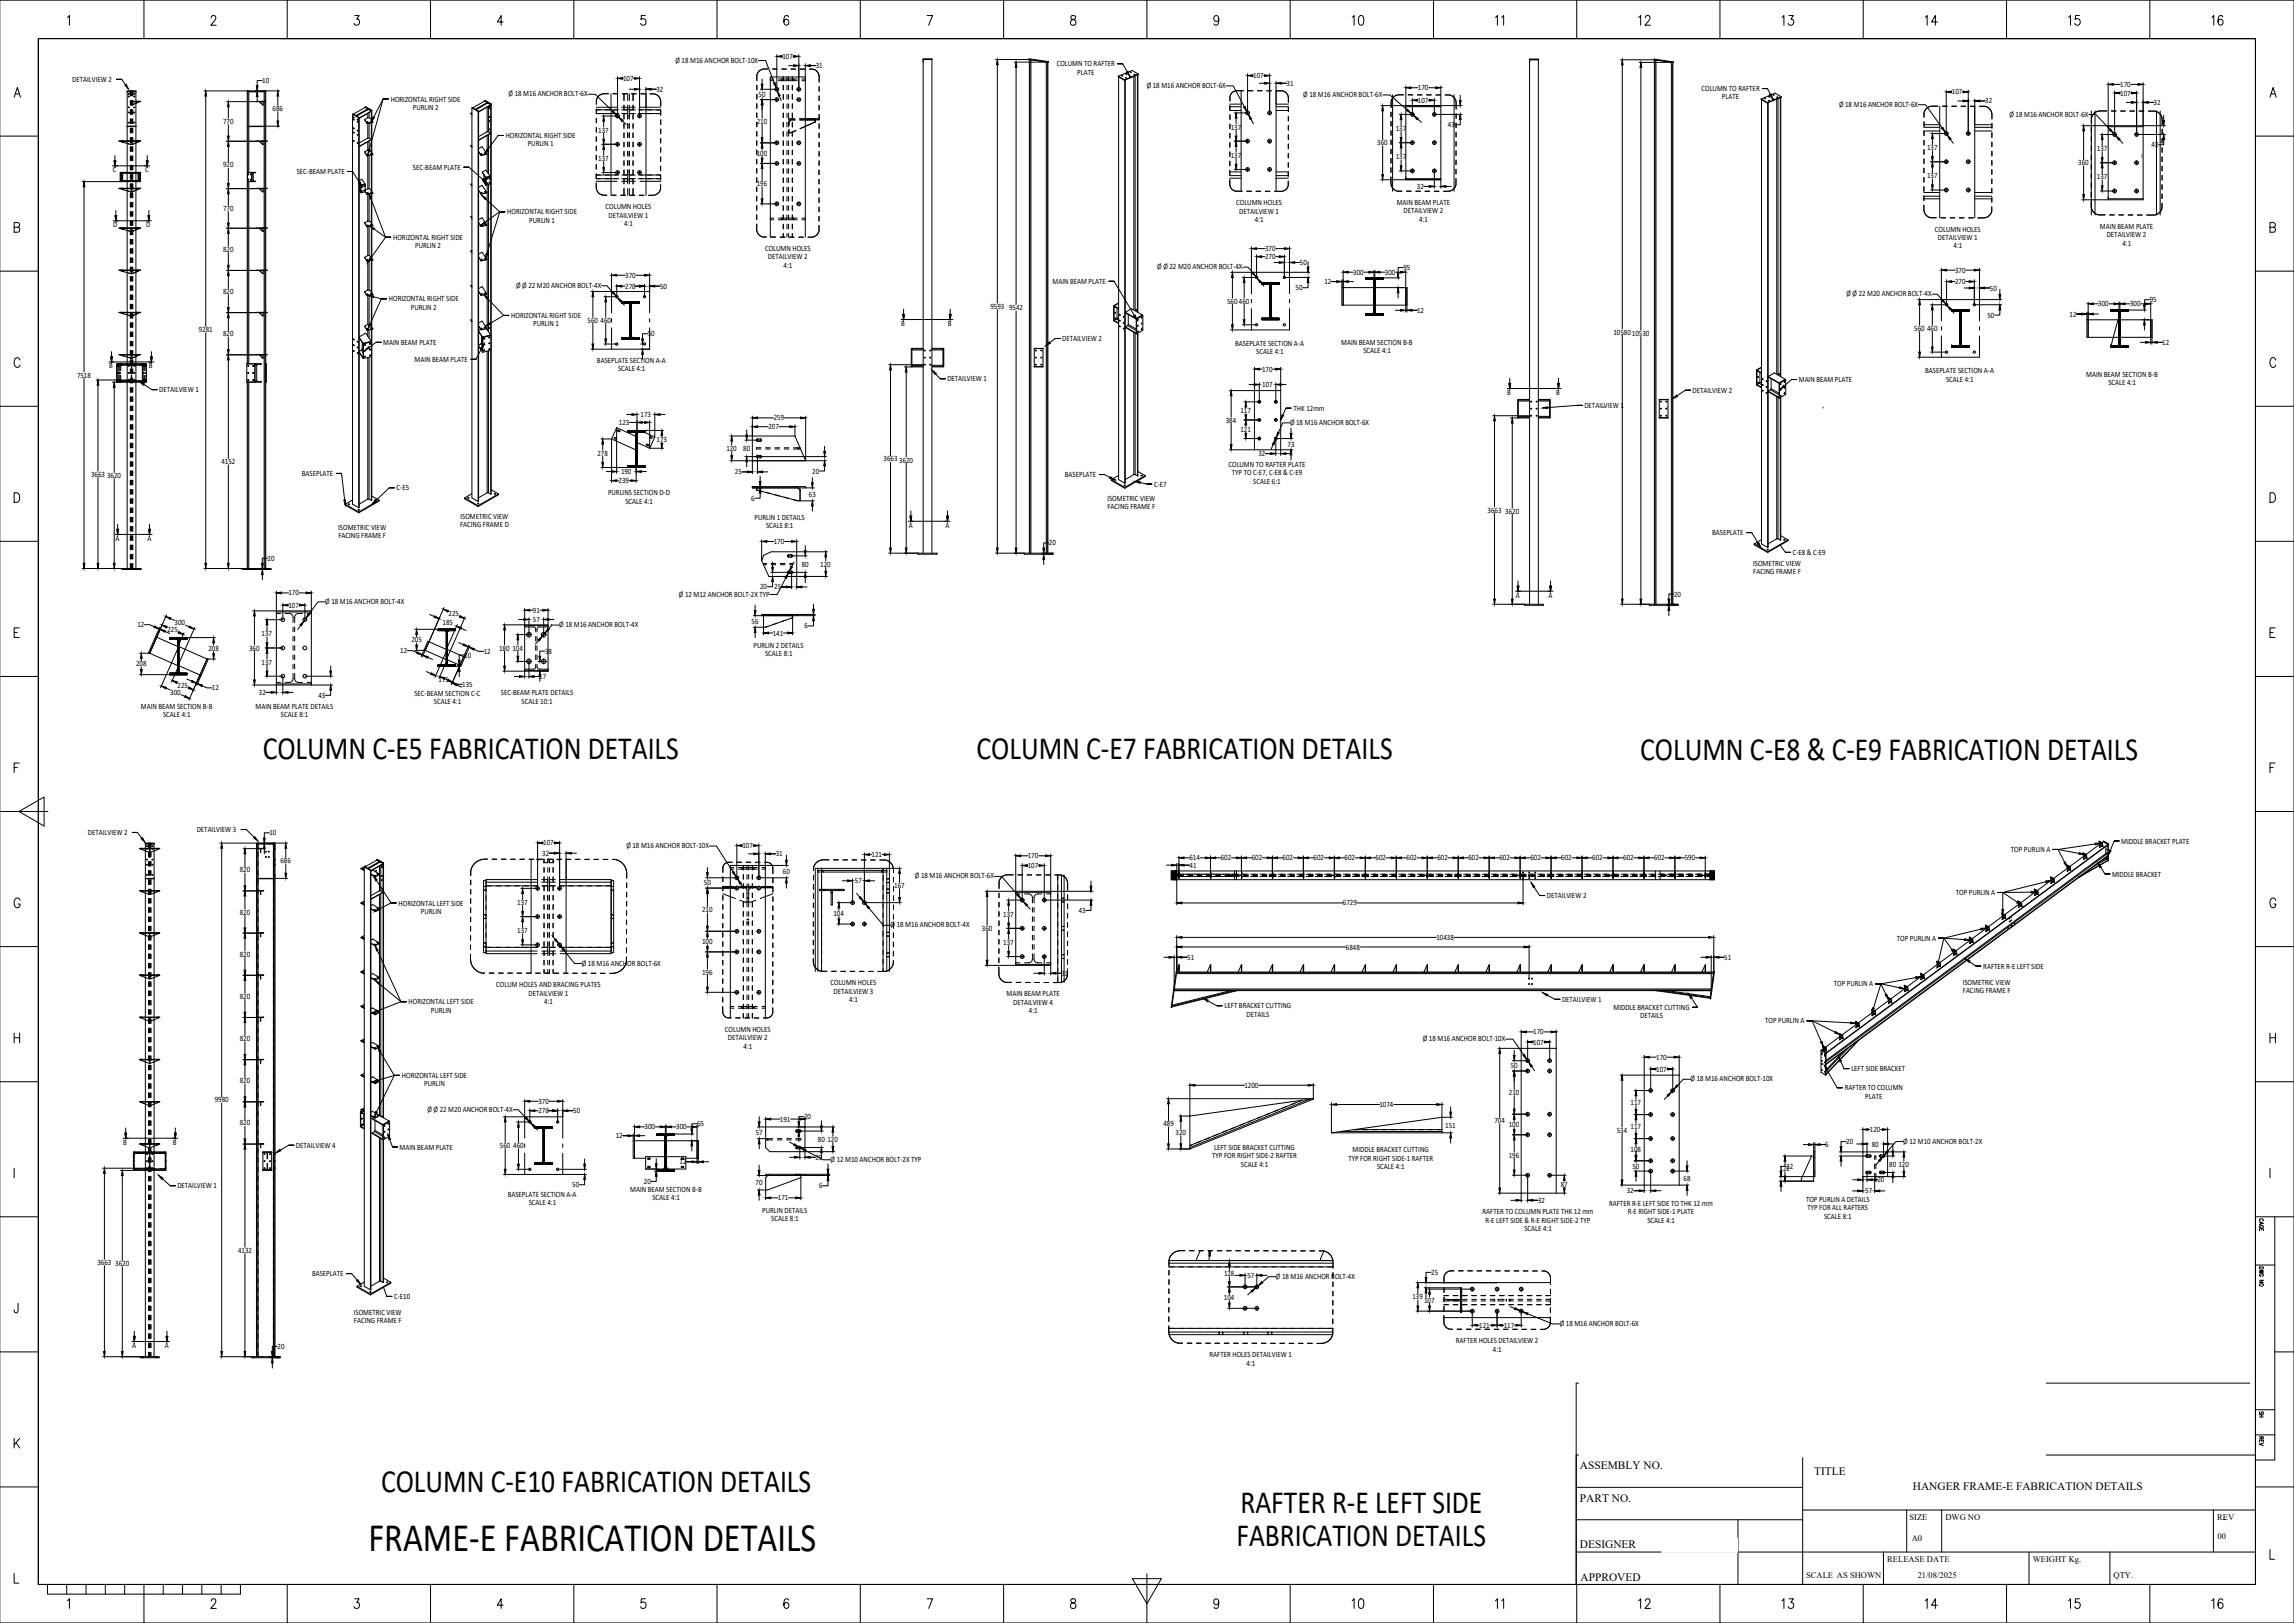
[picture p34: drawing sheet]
<svg xmlns="http://www.w3.org/2000/svg" width="1189mm" height="841mm" viewBox="0 0 1189 841" stroke-linecap="round" stroke-linejoin="round" font-family="sans-serif">
<defs><g id="words">
<text font-size="21" x="191" y="804">FRAME-E FABRICATION DETAILS</text>
<g font-size="16.8">
<text x="136" y="394">COLUMN C-E5 FABRICATION DETAILS</text>
<text x="506" y="394">COLUMN C-E7 FABRICATION DETAILS</text>
<text x="850" y="394">COLUMN C-E8 &amp; C-E9 FABRICATION DETAILS</text>
<text x="197" y="773">COLUMN C-E10 FABRICATION DETAILS</text>
<text x="643" y="784">RAFTER R-E LEFT SIDE</text>
<text x="641" y="801">FABRICATION DETAILS</text>
</g>
<g font-size="5.9">
<text x="819" y="761">ASSEMBLY NO.</text>
<text x="940" y="764">TITLE</text>
<text x="991" y="772">HANGER FRAME-E FABRICATION DETAILS</text>
<text x="819" y="778">PART NO.</text>
<text x="819" y="802">DESIGNER</text>
<text x="819" y="819">APPROVED</text>
</g>
<g font-size="4.4">
<text x="990" y="788">SIZE</text>
<text x="1008" y="788">DWG NO</text>
<text x="1149" y="788">REV</text>
<text x="1149" y="798">00</text>
<text x="991" y="799">A0</text>
<text x="978" y="809">RELEASE DATE</text>
<text x="1054" y="809">WEIGHT Kg.</text>
<text x="936" y="818">SCALE AS SHOWN</text>
<text x="994" y="818">21/08/2025</text>
<text x="1095" y="818">QTY.</text>
</g>
<g font-size="4.2">
<text x="350" y="32">Ø 18 M16 ANCHOR BOLT-10X</text>
<text x="406" y="31">107</text>
<text x="423" y="35">31</text>
<text x="548" y="34">COLUMN TO RAFTER</text>
<text x="323" y="42">107</text>
<text x="558" y="39">PLATE</text>
<text x="649" y="40">107</text>
<text x="37" y="42">DETAILVIEW 2</text>
<text x="136" y="43">10</text>
<text x="340" y="48">32</text>
<text x="594" y="46">Ø 18 M16 ANCHOR BOLT-6X</text>
<text x="667" y="44">31</text>
<text x="735" y="47">170</text>
<text x="882" y="47">COLUMN TO RAFTER</text>
<text x="1099" y="45">170</text>
<text x="202" y="53">HORIZONTAL RIGHT SIDE</text>
<text x="264" y="50">Ø 18 M16 ANCHOR BOLT-6X</text>
<text x="393" y="50">50</text>
<text x="675" y="50">Ø 18 M16 ANCHOR BOLT-6X</text>
<text x="735" y="53">107</text>
<text x="892" y="52">PLATE</text>
<text x="1012" y="49">107</text>
<text x="1029" y="54">32</text>
<text x="1099" y="50">107</text>
<text x="141" y="58">686</text>
<text x="214" y="57">PURLIN 2</text>
<text x="953" y="55">Ø 18 M16 ANCHOR BOLT-6X</text>
<text x="1116" y="54">32</text>
<text x="116" y="64">770</text>
<text x="392" y="64">210</text>
<text x="750" y="66">43</text>
<text x="1041" y="60">Ø 18 M16 ANCHOR BOLT-6X</text>
<text x="262" y="72">HORIZONTAL RIGHT SIDE</text>
<text x="310" y="69">137</text>
<text x="638" y="67">137</text>
<text x="723" y="68">137</text>
<text x="273" y="76">PURLIN 1</text>
<text x="714" y="75">360</text>
<text x="999" y="78">137</text>
<text x="1115" y="76">43</text>
<text x="310" y="83">137</text>
<text x="392" y="81">100</text>
<text x="638" y="82">137</text>
<text x="723" y="83">137</text>
<text x="1087" y="78">137</text>
<text x="58" y="89">C</text>
<text x="75" y="89">C</text>
<text x="116" y="87">920</text>
<text x="214" y="88">SEC-BEAM PLATE</text>
<text x="1077" y="86">360</text>
<text x="154" y="90">SEC-BEAM PLATE</text>
<text x="999" y="92">137</text>
<text x="1087" y="93">137</text>
<text x="392" y="96">196</text>
<text x="734" y="98">32</text>
<text x="641" y="106">COLUMN HOLES</text>
<text x="724" y="106">MAIN BEAM PLATE</text>
<text x="116" y="109">770</text>
<text x="263" y="111">HORIZONTAL RIGHT SIDE</text>
<text x="314" y="108">COLUMN HOLES</text>
<text x="315" y="113">DETAILVIEW 1</text>
<text x="642" y="111">DETAILVIEW 1</text>
<text x="727" y="111">DETAILVIEW 2</text>
<text x="59" y="118">D</text>
<text x="76" y="118">D</text>
<text x="274" y="115">PURLIN 1</text>
<text x="323" y="117">4:1</text>
<text x="650" y="115">4:1</text>
<text x="736" y="115">4:1</text>
<text x="1088" y="119">MAIN BEAM PLATE</text>
<text x="204" y="124">HORIZONTAL RIGHT SIDE</text>
<text x="1003" y="120">COLUMN HOLES</text>
<text x="1004" y="124">DETAILVIEW 1</text>
<text x="1092" y="123">DETAILVIEW 2</text>
<text x="116" y="131">820</text>
<text x="215" y="129">PURLIN 2</text>
<text x="396" y="130">COLUMN HOLES</text>
<text x="656" y="130">370</text>
<text x="1012" y="129">4:1</text>
<text x="1100" y="127">4:1</text>
<text x="398" y="134">DETAILVIEW 2</text>
<text x="656" y="134">270</text>
<text x="674" y="137">50</text>
<text x="324" y="144">370</text>
<text x="406" y="139">4:1</text>
<text x="600" y="140">Ø Ø 22 M20 ANCHOR BOLT-4X</text>
<text x="701" y="142">300</text>
<text x="718" y="142">300</text>
<text x="727" y="140">95</text>
<text x="1013" y="141">370</text>
<text x="267" y="149">Ø Ø 22 M20 ANCHOR BOLT-4X</text>
<text x="324" y="150">270</text>
<text x="342" y="150">50</text>
<text x="545" y="147">MAIN BEAM PLATE</text>
<text x="686" y="147">12</text>
<text x="1013" y="147">270</text>
<text x="116" y="152">820</text>
<text x="671" y="150">50</text>
<text x="957" y="154">Ø Ø 22 M20 ANCHOR BOLT-4X</text>
<text x="1031" y="151">50</text>
<text x="202" y="156">HORIZONTAL RIGHT SIDE</text>
<text x="213" y="160">PURLIN 2</text>
<text x="513" y="160">9593</text>
<text x="523" y="161">9542</text>
<text x="636" y="157">560460</text>
<text x="1087" y="159">300</text>
<text x="1104" y="159">300</text>
<text x="1114" y="157">95</text>
<text x="265" y="165">HORIZONTAL RIGHT SIDE</text>
<text x="304" y="167">560</text>
<text x="311" y="167">460</text>
<text x="734" y="162">12</text>
<text x="1030" y="165">50</text>
<text x="1073" y="164">12</text>
<text x="103" y="172">9281</text>
<text x="276" y="169">PURLIN 1</text>
<text x="467" y="169">B</text>
<text x="491" y="169">B</text>
<text x="836" y="173">1058010530</text>
<text x="992" y="171">560</text>
<text x="999" y="171">460</text>
<text x="116" y="174">820</text>
<text x="199" y="179">MAIN BEAM PLATE</text>
<text x="336" y="174">50</text>
<text x="551" y="177">DETAILVIEW 2</text>
<text x="640" y="179">BASEPLATE SECTION A-A</text>
<text x="695" y="179">MAIN BEAM SECTION B-B</text>
<text x="1121" y="179">12</text>
<text x="651" y="184">SCALE 4:1</text>
<text x="707" y="183">SCALE 4:1</text>
<text x="57" y="191">B</text>
<text x="77" y="191">B</text>
<text x="215" y="187">MAIN BEAM PLATE</text>
<text x="309" y="188">BASEPLATE SECTION A-A</text>
<text x="40" y="196">7518</text>
<text x="320" y="192">SCALE 4:1</text>
<text x="491" y="198">DETAILVIEW 1</text>
<text x="654" y="193">170</text>
<text x="998" y="194">BASEPLATE SECTION A-A</text>
<text x="1009" y="198">SCALE 4:1</text>
<text x="1081" y="195">MAIN BEAM SECTION B-B</text>
<text x="82" y="203">DETAILVIEW 1</text>
<text x="654" y="201">107</text>
<text x="877" y="204">DETAILVIEW 2</text>
<text x="932" y="198">MAIN BEAM PLATE</text>
<text x="1093" y="200">SCALE 4:1</text>
<text x="781" y="205">B</text>
<text x="806" y="205">B</text>
<text x="643" y="214">117</text>
<text x="670" y="213">THK 12mm</text>
<text x="821" y="211">DETAILVIEW 1</text>
<text x="321" y="220">123</text>
<text x="332" y="216">173</text>
<text x="401" y="218">259</text>
<text x="635" y="219">384</text>
<text x="669" y="220">Ø 18 M16 ANCHOR BOLT-6X</text>
<text x="398" y="222">207</text>
<text x="643" y="224">121</text>
<text x="340" y="229">173</text>
<text x="376" y="234">120</text>
<text x="385" y="234">80</text>
<text x="667" y="231">73</text>
<text x="310" y="236">278</text>
<text x="458" y="239">3663</text>
<text x="466" y="240">3620</text>
<text x="652" y="236">32</text>
<text x="115" y="241">4152</text>
<text x="322" y="246">190</text>
<text x="381" y="246">25</text>
<text x="421" y="245">20</text>
<text x="637" y="242">COLUMN TO RAFTER PLATE</text>
<text x="47" y="247">3663</text>
<text x="56" y="248">3620</text>
<text x="156" y="247">BASEPLATE</text>
<text x="321" y="250">239</text>
<text x="552" y="247">BASEPLATE</text>
<text x="638" y="246">TYP TO C-E7, C-E8 &amp; C-E9</text>
<text x="650" y="251">SCALE 6:1</text>
<text x="206" y="254">C-E5</text>
<text x="315" y="257">PURLINS SECTION D-D</text>
<text x="419" y="257">63</text>
<text x="598" y="252">C-E7</text>
<text x="324" y="261">SCALE 4:1</text>
<text x="389" y="259">6</text>
<text x="574" y="260">ISOMETRIC VIEW</text>
<text x="574" y="264">FACING FRAME F</text>
<text x="239" y="269">ISOMETRIC VIEW</text>
<text x="391" y="269">PURLIN 1 DETAILS</text>
<text x="771" y="266">3663</text>
<text x="780" y="266">3620</text>
<text x="175" y="275">ISOMETRIC VIEW</text>
<text x="238" y="273">FACING FRAME D</text>
<text x="397" y="274">SCALE 8:1</text>
<text x="471" y="273">A</text>
<text x="490" y="273">A</text>
<text x="60" y="280">A</text>
<text x="76" y="280">A</text>
<text x="175" y="279">FACING FRAME F</text>
<text x="401" y="282">170</text>
<text x="887" y="277">BASEPLATE</text>
<text x="544" y="283">20</text>
<text x="929" y="288">C-E8 &amp; C-E9</text>
<text x="139" y="291">20</text>
<text x="416" y="294">80</text>
<text x="425" y="294">120</text>
<text x="909" y="293">ISOMETRIC VIEW</text>
<text x="909" y="297">FACING FRAME F</text>
<text x="394" y="305">20</text>
<text x="401" y="305">25</text>
<text x="149" y="309">170</text>
<text x="352" y="309">Ø 12 M12 ANCHOR BOLT-2X TYP</text>
<text x="786" y="310">A</text>
<text x="802" y="310">A</text>
<text x="868" y="309">20</text>
<text x="150" y="315">107</text>
<text x="169" y="313">Ø 18 M16 ANCHOR BOLT-4X</text>
<text x="276" y="318">91</text>
<text x="229" y="324">185</text>
<text x="233" y="319">225</text>
<text x="276" y="322">57</text>
<text x="390" y="323">56</text>
<text x="71" y="325">12</text>
<text x="87" y="328">225</text>
<text x="90" y="324">300</text>
<text x="136" y="330">137</text>
<text x="290" y="325">Ø 18 M16 ANCHOR BOLT-4X</text>
<text x="400" y="329">141</text>
<text x="417" y="326">6</text>
<text x="213" y="333">205</text>
<text x="391" y="336">PURLIN 2 DETAILS</text>
<text x="108" y="337">208</text>
<text x="129" y="337">360</text>
<text x="207" y="339">12</text>
<text x="241" y="341">10</text>
<text x="251" y="339">12</text>
<text x="259" y="337">180</text>
<text x="266" y="337">104</text>
<text x="283" y="339">38</text>
<text x="397" y="340">SCALE 8:1</text>
<text x="70" y="345">208</text>
<text x="136" y="344">137</text>
<text x="227" y="353">175</text>
<text x="279" y="352">17</text>
<text x="92" y="356">225</text>
<text x="110" y="358">12</text>
<text x="240" y="356">135</text>
<text x="88" y="360">300</text>
<text x="134" y="360">32</text>
<text x="165" y="362">43</text>
<text x="215" y="361">SEC-BEAM SECTION C-C</text>
<text x="225" y="365">SCALE 4:1</text>
<text x="260" y="360">SEC-BEAM PLATE DETAILS</text>
<text x="270" y="365">SCALE 10:1</text>
<text x="73" y="368">MAIN BEAM SECTION B-B</text>
<text x="85" y="372">SCALE 4:1</text>
<text x="132" y="367">MAIN BEAM PLATE DETAILS</text>
<text x="146" y="372">SCALE 8:1</text>
<text x="102" y="431">DETAILVIEW 3</text>
<text x="46" y="433">DETAILVIEW 2</text>
<text x="140" y="433">10</text>
<text x="1099" y="437">MIDDLE BRACKET PLATE</text>
<text x="281" y="443">32</text>
<text x="282" y="438">107</text>
<text x="325" y="440">Ø 18 M16 ANCHOR BOLT-10X</text>
<text x="385" y="439">107</text>
<text x="402" y="444">31</text>
<text x="1042" y="442">TOP PURLIN A</text>
<text x="145" y="447">686</text>
<text x="452" y="444">121</text>
<text x="533" y="450">107</text>
<text x="533" y="445">170</text>
<text x="616" y="446">614</text>
<text x="616" y="450">41</text>
<text x="633" y="446">602</text>
<text x="649" y="446">602</text>
<text x="665" y="446">602</text>
<text x="681" y="446">602</text>
<text x="697" y="446">602</text>
<text x="713" y="446">602</text>
<text x="729" y="446">602</text>
<text x="745" y="446">602</text>
<text x="761" y="446">602</text>
<text x="777" y="446">602</text>
<text x="793" y="446">602</text>
<text x="809" y="446">602</text>
<text x="825" y="446">602</text>
<text x="841" y="446">602</text>
<text x="857" y="446">602</text>
<text x="873" y="446">590</text>
<text x="124" y="452">820</text>
<text x="406" y="453">60</text>
<text x="474" y="455">Ø 18 M16 ANCHOR BOLT-6X</text>
<text x="1095" y="454">MIDDLE BRACKET</text>
<text x="365" y="459">50</text>
<text x="443" y="458">57</text>
<text x="463" y="460">167</text>
<text x="802" y="465">DETAILVIEW 2</text>
<text x="1014" y="464">TOP PURLIN A</text>
<text x="124" y="474">820</text>
<text x="207" y="469">HORIZONTAL LEFT SIDE</text>
<text x="218" y="474">PURLIN</text>
<text x="268" y="469">137</text>
<text x="364" y="473">210</text>
<text x="559" y="473">43</text>
<text x="696" y="469">6729</text>
<text x="432" y="475">104</text>
<text x="520" y="475">137</text>
<text x="268" y="484">137</text>
<text x="462" y="481">Ø 18 M16 ANCHOR BOLT-4X</text>
<text x="509" y="482">360</text>
<text x="364" y="489">100</text>
<text x="520" y="490">137</text>
<text x="744" y="487">10438</text>
<text x="983" y="487">TOP PURLIN A</text>
<text x="124" y="496">820</text>
<text x="615" y="497">51</text>
<text x="697" y="492">6848</text>
<text x="894" y="497">51</text>
<text x="302" y="500">Ø 18 M16 ANCHOR BOLT-6X</text>
<text x="1028" y="502">RAFTER R-E LEFT SIDE</text>
<text x="364" y="505">196</text>
<text x="550" y="506">31</text>
<text x="257" y="512">COLUM HOLES AND BRACING PLATES</text>
<text x="274" y="516">DETAILVIEW 1</text>
<text x="430" y="511">COLUMN HOLES</text>
<text x="432" y="515">DETAILVIEW 3</text>
<text x="950" y="511">TOP PURLIN A</text>
<text x="1017" y="510">ISOMETRIC VIEW</text>
<text x="1017" y="515">FACING FRAME F</text>
<text x="124" y="518">820</text>
<text x="212" y="520">HORIZONTAL LEFT SIDE</text>
<text x="282" y="520">4:1</text>
<text x="440" y="519">4:1</text>
<text x="522" y="516">MAIN BEAM PLATE</text>
<text x="525" y="521">DETAILVIEW 4</text>
<text x="810" y="519">DETAILVIEW 1</text>
<text x="223" y="525">PURLIN</text>
<text x="533" y="525">4:1</text>
<text x="635" y="523">LEFT BRACKET CUTTING</text>
<text x="646" y="527">DETAILS</text>
<text x="836" y="523">MIDDLE BRACKET CUTTING</text>
<text x="850" y="528">DETAILS</text>
<text x="915" y="530">TOP PURLIN A</text>
<text x="124" y="539">820</text>
<text x="376" y="535">COLUMN HOLES</text>
<text x="377" y="539">DETAILVIEW 2</text>
<text x="737" y="540">Ø 18 M16 ANCHOR BOLT-10X</text>
<text x="795" y="536">170</text>
<text x="385" y="543">4:1</text>
<text x="795" y="541">107</text>
<text x="858" y="549">170</text>
<text x="783" y="554">50</text>
<text x="858" y="555">107</text>
<text x="959" y="555">LEFT SIDE BRACKET</text>
<text x="124" y="561">820</text>
<text x="208" y="559">HORIZONTAL LEFT SIDE</text>
<text x="220" y="563">PURLIN</text>
<text x="645" y="564">1200</text>
<text x="876" y="560">Ø 18 M16 ANCHOR BOLT-10X</text>
<text x="782" y="567">210</text>
<text x="956" y="565">RAFTER TO COLUMN</text>
<text x="967" y="569">PLATE</text>
<text x="111" y="571">9980</text>
<text x="279" y="572">370</text>
<text x="715" y="574">1074</text>
<text x="845" y="573">117</text>
<text x="222" y="576">Ø Ø 22 M20 ANCHOR BOLT-4X</text>
<text x="279" y="577">270</text>
<text x="297" y="577">50</text>
<text x="404" y="581">191</text>
<text x="417" y="580">20</text>
<text x="124" y="583">820</text>
<text x="334" y="585">300</text>
<text x="350" y="585">300</text>
<text x="361" y="584">65</text>
<text x="603" y="584">489</text>
<text x="749" y="584">151</text>
<text x="774" y="582">704</text>
<text x="782" y="584">100</text>
<text x="838" y="587">534</text>
<text x="845" y="585">117</text>
<text x="969" y="587">120</text>
<text x="64" y="593">B</text>
<text x="90" y="593">B</text>
<text x="319" y="590">12</text>
<text x="392" y="588">57</text>
<text x="424" y="592">80</text>
<text x="429" y="592">120</text>
<text x="609" y="588">320</text>
<text x="957" y="593">20</text>
<text x="986" y="593">Ø 12 M10 ANCHOR BOLT-2X</text>
<text x="153" y="595">DETAILVIEW 4</text>
<text x="207" y="596">MAIN BEAM PLATE</text>
<text x="259" y="595">560</text>
<text x="266" y="595">460</text>
<text x="629" y="596">LEFT SIDE BRACKET CUTTING</text>
<text x="701" y="597">MIDDLE BRACKET CUTTING</text>
<text x="782" y="600">196</text>
<text x="845" y="597">108</text>
<text x="946" y="594">6</text>
<text x="970" y="594">80</text>
<text x="352" y="603">12</text>
<text x="423" y="601">25</text>
<text x="430" y="602">Ø 12 M10 ANCHOR BOLT-2X TYP</text>
<text x="628" y="600">TYP FOR RIGHT SIDE-2 RAFTER</text>
<text x="643" y="605">SCALE 4:1</text>
<text x="699" y="601">TYP FOR RIGHT SIDE-1 RAFTER</text>
<text x="714" y="606">SCALE 4:1</text>
<text x="846" y="606">50</text>
<text x="926" y="606">22</text>
<text x="979" y="605">80</text>
<text x="984" y="605">120</text>
<text x="872" y="612">68</text>
<text x="922" y="607">122</text>
<text x="92" y="616">DETAILVIEW 1</text>
<text x="297" y="615">50</text>
<text x="327" y="618">MAIN BEAM SECTION B-B</text>
<text x="334" y="614">20</text>
<text x="392" y="614">70</text>
<text x="425" y="616">6</text>
<text x="809" y="615">87</text>
<text x="973" y="613">20</text>
<text x="263" y="620">BASEPLATE SECTION A-A</text>
<text x="338" y="622">SCALE 4:1</text>
<text x="403" y="622">171</text>
<text x="797" y="623">32</text>
<text x="843" y="618">32</text>
<text x="936" y="623">TOP PURLIN A DETAILS</text>
<text x="967" y="618">57</text>
<text x="274" y="624">SCALE 4:1</text>
<text x="395" y="628">PURLIN DETAILS</text>
<text x="768" y="629">RAFTER TO COLUMN PLATE THK 12 mm</text>
<text x="834" y="625">RAFTER R-E LEFT SIDE TO THK 12 mm</text>
<text x="844" y="629">R-E RIGHT SIDE-1 PLATE</text>
<text x="937" y="627">TYP FOR ALL RAFTERS</text>
<text x="400" y="633">SCALE 8:1</text>
<text x="770" y="634">R-E LEFT SIDE &amp; R-E RIGHT SIDE-2 TYP</text>
<text x="854" y="634">SCALE 4:1</text>
<text x="945" y="631">SCALE 8:1</text>
<text x="790" y="638">SCALE 4:1</text>
<text x="123" y="649">4132</text>
<text x="51" y="656">3663</text>
<text x="60" y="656">3620</text>
<text x="162" y="661">BASEPLATE</text>
<text x="634" y="661">128</text>
<text x="647" y="662">57</text>
<text x="661" y="663">Ø 18 M16 ANCHOR BOLT-4X</text>
<text x="742" y="661">25</text>
<text x="204" y="673">C-E10</text>
<text x="634" y="674">104</text>
<text x="732" y="673">139</text>
<text x="738" y="675">107</text>
<text x="183" y="682">ISOMETRIC VIEW</text>
<text x="183" y="686">FACING FRAME F</text>
<text x="767" y="688">121</text>
<text x="779" y="688">117</text>
<text x="808" y="687">Ø 18 M16 ANCHOR BOLT-6X</text>
<text x="69" y="698">A</text>
<text x="85" y="698">A</text>
<text x="144" y="699">20</text>
<text x="754" y="696">RAFTER HOLES DETAILVIEW 2</text>
<text x="774" y="700">4:1</text>
<text x="627" y="703">RAFTER HOLES DETAILVIEW 1</text>
<text x="646" y="708">4:1</text>
</g>
</g></defs>
<g fill="none" stroke="#000" stroke-width=".52">
<path d="M320 40v21M331 40v21M393 31h4l4 12M398 36a5 5 0 0 0-6 3v3M400 36h3M403 28v19M405 36h3M405 29h1M406 40v2M408 40v2h-5M409 34h2M409 40v2h4"/>
<path d="M410 36h2M411 40v2M411 29h.1M414 28v19M415 36h2M417 33v90M417 34h6M417 40h-18v83M420 36a4 4 0 0 1 5 4v3M478 31h5M516 31h17M517 34v123"/>
<path d="M526 32h17M527 35v123M533 30l10 2zM533 31h1M533 31v256M534 31h.1M534 31v256M534 31l8 1M542 32h1M542 32v255M543 32h.1M543 32v255"/>
<path d="M580 39l3 2M580 39l3 3M580 40v209l3 1M581 39h1zM582 33h-3h3l2 4M583 38h1zM586 37h.1M588 40v121M588 39h.1M588 39v122M590 38l-7 3M590 38l-3-1-7 2"/>
<path d="M590 38l-7 4M647 38v22M649 39h1M655 39h.1M658 38v22M793 31h4M840 31h17M841 34v136M849 32h18M850 35v136M857 31l10 1zM857 31h1"/>
<path d="M857 31v282M858 31v282M867 32h-1v281M867 32h.1M867 32v281M63 41h-3h3l2 3M66 48h2M66 47h2M67 47v1M68 47v3M68 52v2M68 57v2"/>
<path d="M68 48h2M68 53h5M68 52l1 2M68 47h2M69 53l-1 1M69 47v3M69 52v2M69 57v2M69 47v1M70 53h.1M71 53h.1M72 53h.1"/>
<path d="M72 53l-3 1M73 53h.1M106 47h39M107 50v119M118 55v6M128 47v141M128 48h9M128 47h9M128 47v42M129 47h.1M129 48v17M133 50v3"/>
<path d="M135 53h.1M135 53l1 1M136 42h-3v5M136 53h.1M136 53v1M137 47h.1M137 48v17M137 53h-20M137 47v248M138 47v248M144 50v5M144 58v5"/>
<path d="M183 59l3 2M183 59v202l3 2M185 60l1 1M185 60h.1M185 60l5-3h2l-6 4M189 55l1 1M189 56h1M189 56l-6 3M189 55l4 2M189 55v1M190 56v1M190 57l-5 3-2-1"/>
<path d="M191 57h.1M191 57l-6 3M191 59v2M191 58v3M191 57h1M192 57v5M192 58l-6 3M193 57h-1M193 57v5M244 59l1 1M244 59h1M245 56l3 2"/>
<path d="M245 56v202l3 2M245 59h-1M247 57h.1M247 57l1 1M248 58v202M248 58h.1M251 52l1 1M251 52l-6 4M251 52h.1M251 52l4 2M252 53l-5 4-2-1M252 53h.1"/>
<path d="M252 54h1M252 54l-5 3M252 53h1M252 53l-5 4M252 53v1M252 55v13M253 53l1 1M253 53v1M253 55v13M253 54h1l-6 4M254 55h.1M254 56h.1"/>
<path d="M254 54v202M254 54l-6 4M255 54h-1M255 54l-1 202M305 49h3l9 9M309 57h12M309 56h11M309 56v3h12M315 49a5 5 0 0 0-6 5M317 49v52M318 49h2M319 59l2 2"/>
<path d="M322 57h3M322 56h3M322 59h3M323 49h2M323 41h.1M323 49v3M323 54v3M323 59v3M325 49v3M325 54v8M326 46h3M326 57h3"/>
<path d="M326 56h3M326 59h3M326 49v3M326 54v8M327 49h3M328 49v3M328 54v3M328 59v3M328 41h1M331 57h11M331 59h11M332 56h10"/>
<path d="M332 49h3M335 46h5M335 45v56M337 49a5 5 0 0 1 5 6M342 57v3M392 54v2M392 59v2M392 44v3M392 49v2M394 52h10M394 46h10M395 41v3"/>
<path d="M395 54v7M399 42h2M399 41h2M402 45l1 2M403 51v2M403 41h5M404 50l1 2M405 41v1M406 44v3M406 49v2M406 54v2M406 59v2"/>
<path d="M408 44v3M408 49v2M408 54v2M408 59v2M409 44v3M409 49v2M409 54v2M409 59v2M409 41h4M411 44v3M411 49v2M411 54v2"/>
<path d="M411 59v2M411 41v1M413 52h2M413 46h2M413 52a1 1 0 0 1 1-1 1 1 0 0 1 1 1M413 46a1 1 0 0 1 1-1 1 1 0 0 1 1 1M413 46a1 1 0 0 0 1 1 1 1 0 0 0 1-1M413 52a1 1 0 0 0 1 1 1 1 0 0 0 1-1M414 51v2M416 42h1M416 41h1M425 45v2"/>
<path d="M425 50v2M425 55v2M425 59v3M583 41v1M583 42v208zM583 40h.1M583 40h1zM635 44h4l6 11M637 54h6M637 55h6M637 55v2h6M637 60v2"/>
<path d="M640 59h8M643 47v52M644 47h-3a4 4 0 0 0-4 5M646 58l1 1M647 47h2M652 47h2M653 43h2M656 47h3M657 59h2M657 59a1 1 0 0 1 1-1 1 1 0 0 1 1 1M657 59a1 1 0 0 0 1 0 1 1 0 0 0 1 0M661 47h4a5 5 0 0 1 3 6"/>
<path d="M661 42v57M661 43h6M661 54h7M661 55h7v3M661 57h7M716 55h42M717 57v15M717 49h3l9 8M721 58v3M722 49v50M725 59h8M727 49a5 5 0 0 0-6 4v3"/>
<path d="M729 45v48M729 55h18M730 49h2M731 59l2 1M731 45h4M732 51v9M735 49h2M735 52h.1M739 49h3M740 52h1M740 45h4M742 59h16"/>
<path d="M743 51v9M744 49h3M747 45v53M749 49a4 4 0 0 1 6 4v4M754 49v50M755 59v2M757 59v6h-3M757 49v3M913 51l3 2M913 52v230l3 2M914 51h1zM916 53h.1"/>
<path d="M916 46h-3h3l1 3M916 53v231M916 52h1zM917 50h.1M919 49h.1M921 51v143M921 50h.1M923 50l-7 3M923 50l-3-2-7 3M994 54h4l9 12M1004 55h-3a5 5 0 0 0-4 6M1005 55v58"/>
<path d="M1007 55h2M1009 47v23M1011 48h1M1012 55h2M1015 52h2M1016 55h3M1017 48h.1M1020 47v23M1021 55h3M1023 51v62M1023 52h6M1026 55a5 5 0 0 1 6 3v4"/>
<path d="M1083 59h3l7 8M1084 57v54M1086 57v54M1092 57h-4a5 5 0 0 0-4 7M1093 43v61M1094 58h3M1095 44h4M1096 47v24M1099 48h.1M1099 58h2M1102 53h3M1104 58h2"/>
<path d="M1104 48h1M1104 44h4M1107 47v24M1109 58h2M1111 43v61h-32M1111 53h5M1113 58h4a5 5 0 0 1 4 7M1118 57v54M1119 57v54M1121 60v2M62 73h.1M63 73h.1"/>
<path d="M63 73l5 2M63 73l1 1M64 73h.1M66 65h2l-2 1M66 75h2M67 65v1M68 62v2M68 66v3M68 71v3M68 76v2M68 73h.1M68 73h-6h6"/>
<path d="M68 71v4M68 73h5h-5M68 71v4l2-1M69 73l-1 2M69 62v2M69 66v3M69 71v3M69 76v2M69 65v1M70 73h.1M70 65h-2l2 1M71 73h.1"/>
<path d="M72 73h.1M72 73l-2 1M117 73h20M118 65v6M118 76v8M128 66h9M128 65h17M129 66v23M135 73h.1M136 73h.1M136 73v2l-1-2M137 66v229"/>
<path d="M137 73h-4M138 73h.1M183 73h.1M183 62h.1M183 61h.1M183 66h.1M183 66v1zM183 69h.1M185 74h.1M185 70h.1M185 68h.1M185 62h.1"/>
<path d="M185 63h.1M186 61v202M186 74l4-2h2l-6 4M186 61h.1M189 79l1 2M189 62l1 2M189 62h.1M189 79h.1M190 80h.1M190 63h.1M190 63h1M190 64h.1"/>
<path d="M191 80h-1M191 63h-1M191 63v1M191 80h.1M191 63h.1M191 78h1l1 2M191 78l-2 1M191 61h1l1 2M191 61l-2 1M191 64v8M191 73v5M192 80h.1"/>
<path d="M192 63h.1M192 80h1M192 63h1M192 64v15M193 80h-1M193 63h-1M193 80h.1M193 63v16M193 80l-3 1M193 63l-3 1M194 61l5-10h2h-2h2h-2l-8 27M244 75l1 1"/>
<path d="M245 75h-1M248 78l1 3M248 77l2-1 2 4M248 79l1 2M249 80h.1M249 80h1M250 80h-1M250 80h.1M251 79l1 1M251 79h.1M251 79h1M252 79h-1"/>
<path d="M252 79v1M252 79h.1M252 80h.1M252 80l-3 1M252 68l-4 3M252 68h1M252 70v19M253 70v20M253 68l1 1-6 4M254 63h.1M254 61h.1M254 67h.1"/>
<path d="M254 69l-6 4M258 70h3h-3l-5 7M309 71v2M309 76v2M309 61v3M309 66v2M312 75h9M312 60h9M313 63v3M313 69v3M313 77v3M320 74v2"/>
<path d="M323 63l2 2M323 64v2M323 69v2M323 74v2M323 78v3M325 64v2M325 69v2M325 74v2M325 78v3M326 64v2M326 69v2M326 74v2"/>
<path d="M326 78v3M328 64v2M328 69v2M328 74v2M328 78v3M330 75h2M330 60h2M330 75a1 1 0 0 1 1-1 1 1 0 0 1 1 1M330 60a1 1 0 0 1 1-1 1 1 0 0 1 1 1M330 60a1 1 0 0 0 1 1 1 1 0 0 0 1-1M330 75a1 1 0 0 0 1 1 1 1 0 0 0 1-1M331 74v2"/>
<path d="M342 72v2M342 77v2M342 62v3M342 67v2M392 78v2M392 63v3M392 68v3M392 73v2M394 74h10M395 64v7M395 77v1M403 73v2"/>
<path d="M406 63v3M406 68v3M406 73v2M406 78v2M408 63v3M408 68v3M408 73v2M408 78v2M409 63h.1M409 63v3M409 67v4M409 73v2"/>
<path d="M409 78v2M409 63v2M409 67v2M410 62l-1 1M411 63v3M411 68v3M411 73v2M411 78v2M411 61v1M412 61h-3v1h3M412 68l-2 1M413 68l-4 1"/>
<path d="M413 74h2M413 74a1 1 0 0 0 1 1 1 1 0 0 0 1-1M413 74a1 1 0 0 1 1-1 1 1 0 0 1 1 1M414 73v2M414 61h11M414 62h11M415 61v1M418 61v1M419 61v1M420 61v1M421 61v1M422 61v1"/>
<path d="M422 62v1M422 63h1M422 63l-7 4M423 62v1M423 63l-8 4M423 61v1M424 61v1M424 69v2M424 74v2M424 79v2M425 64l-1 3M637 79v2"/>
<path d="M637 64v3M637 69v3M637 74v2M640 73h8M641 61v3M641 67v3M641 76v3M647 72v2M648 62l2 2M657 73h2M657 73a1 1 0 0 1 1-1 1 1 0 0 1 1 1M657 73a1 1 0 0 0 1 1 1 1 0 0 0 1-1"/>
<path d="M658 72v2M668 79v3M668 65v2M668 70v2M668 75v2M668 60v3M717 76v14M721 73v2M721 77v3M721 63v2M721 68v2M725 74h8"/>
<path d="M726 62v3M726 68v3M726 77v3M732 73v2M735 62l2 1M742 74h2M743 73v2M755 78v3M755 64v2M755 69v2M755 73v3M997 65h8"/>
<path d="M997 66h8M997 68h8M997 73v2M997 78v2M997 63v3M997 68v2M1001 69h9M1001 72v3M1001 78v3M1008 68l1 2M1011 72l1 2M1019 69h2"/>
<path d="M1019 69a1 1 0 0 1 1-1 1 1 0 0 1 1 1M1019 69a1 1 0 0 0 1 1 1 1 0 0 0 1-1M1023 65h9M1023 66h9M1023 68h9M1032 74v2M1032 78v3M1032 69v2M1032 64v2M1079 65h43M1080 68v15M1084 76v2"/>
<path d="M1089 70h8M1089 72v3M1089 79v3M1093 66h18M1095 69l2 1M1098 72l2 2M1106 70h16M1121 72v2M1121 77v2M1121 67v2M1121 70v5h-2M44 97v96"/>
<path d="M58 86h20M59 83h1v3zM60 81v2M62 98h.1M62 93h.1M62 90v1M62 90h1M62 93h1M62 91h1M63 93h-1M63 90l-1 1M63 89v5"/>
<path d="M63 98h.1M63 90h5M63 90v1M63 93h.1M63 90h.1M63 98l5 1M63 98h1M63 94h.1M63 90v4M63 94h5M63 91h.1M64 89v5"/>
<path d="M64 98h.1M66 99h2M68 81v2M68 86v2M68 90v3M68 95v3M68 98h.1M68 98v1M68 94h-6v-5h6v5h-25M68 95v3h-6h6M68 95v3h5h-5M68 90h5"/>
<path d="M68 94h4M68 90h4M68 98v1h2M69 98h-1M69 81v2M69 86v2M69 90v3M69 95v3M70 98h.1M71 98h.1M72 98h.1M72 89v5"/>
<path d="M72 98l-2 1M72 93h.1M72 90v1M72 91h.1M72 90h.1M72 90v4M72 94h.1M72 91h1M72 93h1M72 90h1M73 89v5h-5v-5h5v5h-5M73 90v1"/>
<path d="M73 93h.1M76 83h1l-1 3zM76 81v2M117 98h20M118 87v8M128 89h4l-1 1M128 94h4h-4M128 94v94M129 93h.1M129 90v1M129 94v94M130 93h.1"/>
<path d="M130 90v1M130 89v5M131 94h.1M131 90h.1M131 89v5M131 94h1M131 90v4M132 90h-1M135 98h.1M136 98h.1M136 98v1l-1-1M137 98h-4"/>
<path d="M138 98h.1M183 89h-3h3l3 5M186 95l1 1v4M186 98l1 2M186 95l1 1M186 94l1-1 2 2M186 99l1 1M186 97h.1M186 97l1 1M186 95v2M187 100h.1M187 99h.1"/>
<path d="M188 99h-1M188 97h-1M189 97h.1M189 99h.1M189 96h.1M189 96v1M189 95l-2 1M189 95v4l-2 1M189 99l1 2M190 80h1M190 81h.1M191 98h1l1 2"/>
<path d="M191 98l-2 1M191 81v17M192 100h.1M192 100h1M192 80v19M193 100h-1M193 100h.1M193 80v19M243 87h-3h3l8 6M244 95v1M244 95l1 1M245 95h-1"/>
<path d="M248 98l1 3M248 97l2-1 2 4M248 99l1 2M249 100h1M249 100h.1M250 100h-1M250 100h.1M250 89h.1M250 93l2 3M250 89l2 3M250 89l2-1 2 3M251 93h-1"/>
<path d="M251 93l1 1M251 92v1M251 91v1M251 92l1 2M251 99h.1M251 99l1 1M251 99h1M252 99h-1M252 99v1M252 99h.1M252 100h.1M252 92v4"/>
<path d="M252 96h.1M252 95h.1M252 100l-3 1M252 93h.1M252 96v75M253 96v76M253 95h.1M253 93h.1M254 95h.1M254 92h-1M254 95h-1M254 91l-2 1"/>
<path d="M254 91v4l-2 1M309 95a5 5 0 0 0 5 6M309 93h12M309 94h11M309 91h12M309 80v3M309 85v3M309 90v2M312 89h9M313 84v3M320 88v2M322 93h3"/>
<path d="M322 94h3M322 91h3M323 83v3M323 88v2M323 93v2M323 98v3M325 83v3M325 88v7M325 98v3M326 93h3M326 94h3M326 91h3"/>
<path d="M326 83v3M326 88v7M326 98v3M328 83v3M328 88v2M328 93v2M328 98v3M330 89h2M330 89a1 1 0 0 1 1-1 1 1 0 0 1 1 1M330 89a1 1 0 0 0 1 1 1 1 0 0 0 1-1M331 93h11M331 91h11"/>
<path d="M331 88v2M332 94h10M342 96a5 5 0 0 1-6 5M342 86v3M342 91v2M342 81v3M392 97v2M392 83v2M392 87v3M392 92v3M394 85h10M395 81v1"/>
<path d="M395 87v7M395 97v6M403 84v2M406 83v2M406 87v3M406 92v3M406 97v2M408 83v2M408 87v3M408 92v3M408 97v2M409 83v2"/>
<path d="M409 87v3M409 92v3M409 97v2M411 83v2M411 87v3M411 92v3M411 97v2M413 85h2M413 85a1 1 0 0 0 1 1 1 1 0 0 0 1-1M413 85a1 1 0 0 1 1-1 1 1 0 0 1 1 1M414 84v2M424 88v3"/>
<path d="M424 93v2M424 98v2M424 83v3M637 93a5 5 0 0 0 3 6h4M637 92h6M637 91h6M637 89h6M637 84v2M637 88v3M640 88h8M641 82v3M646 99h3"/>
<path d="M647 87v2M651 99h2M656 99h2M657 88h2M657 88a1 1 0 0 1 1-1 1 1 0 0 1 1 1M657 88a1 1 0 0 0 1 1 1 1 0 0 0 1-1M658 87v2M661 92h7M661 91h7M661 89h7v2M668 94a4 4 0 0 1-4 5h-3M668 84v3"/>
<path d="M716 93h31M721 92v3a4 4 0 0 0 6 4M721 82v3M721 87v2M725 89h8M726 83v3M729 93h18M729 99h2M732 88v2M734 99h2M739 99h2M741 97h-3h5"/>
<path d="M742 89h2M743 99h3M743 88v10M749 97h3M755 93a6 6 0 0 1-2 5l-2 1h-3M755 88v2M755 83v2M997 100h8M997 97v2M997 87v3M997 92v2M997 82v3"/>
<path d="M1001 84h9M1001 98h9M1001 86v3M1001 93v3M1009 83v2M1009 97v2M1019 84h2M1019 98h2M1019 98a1 1 0 0 1 1 0 1 1 0 0 1 1 0M1019 84a1 1 0 0 1 1-1 1 1 0 0 1 1 1M1019 84a1 1 0 0 0 1 1 1 1 0 0 0 1-1M1019 98a1 1 0 0 0 1 1 1 1 0 0 0 1-1"/>
<path d="M1020 83v2M1020 97v2M1023 100h9M1032 98v2M1032 83v3M1032 88v2M1032 93v2M1080 86v15M1084 85v3M1089 84h8M1089 99h8M1089 87v3"/>
<path d="M1089 93v3M1096 83v2M1096 98v2M1106 84h2M1106 99h2M1107 83v2M1107 98v2M1120 96v2M1120 86v3M1120 91v2M1121 81l-1 3M59 114h19"/>
<path d="M60 112v2zM60 109v3M62 118h.1M62 118h6M63 118h.1M63 118v1M63 119h.1M63 119l5 1M63 119h1M64 118h.1M66 120h2M68 100v2"/>
<path d="M68 105v2M68 110v2M68 114v3M68 119v3M68 120h.1M68 118v1M68 119h.1M68 118h.1M68 119v1M68 118h5M68 120h1M69 118l-1 1"/>
<path d="M69 100v2M69 105v2M69 110v2M69 114v3M69 119v3M69 118h.1M70 118h.1M71 118h.1M72 118v1M72 119h.1M72 119l-3 1M72 118h.1"/>
<path d="M73 118h.1M77 112h1l-1 2zM77 109v3M118 100v6M118 110v6M133 118h.1M135 119h.1M135 118v1M135 119l1 1M136 118h.1M136 118v2M137 118h-20"/>
<path d="M138 118h.1M189 115l1 3M190 100h1M190 100h.1M190 117h.1M190 117h1M191 117h-1M191 100h.1M191 115h1l1 2M191 115h-2M191 101v14M191 118v14"/>
<path d="M191 117v15M192 116h.1M192 103l8 20h2h-2M192 116v1M192 116h1M192 100v16M192 117v16M193 116h-1M193 116v1M193 117h.1M193 117h-1M193 100v16"/>
<path d="M193 117v17M193 100l-3 1M193 117l-3 1M194 119l6 4h2h-2M244 112l1 1M245 112h-1M248 115l1 2M248 114l2-1 2 4M249 117h1M249 117h.1M250 117h-1M250 117h.1"/>
<path d="M251 116h.1M251 116h1M252 116h-1M252 116h.1M252 103l7 7h3h-3M252 117h-3M259 110h3h-3l-7 21M259 110h3h-3l-8 5M317 101h2M322 101h2M326 101h3M331 101h3"/>
<path d="M392 116v3a4 4 0 0 0 5 4M392 102v2M392 107v2M392 111v3M394 106h10M399 113h2M399 114h2M403 105v2M403 113h5M405 113v1M406 102v2M406 107v2"/>
<path d="M406 111v3M406 116v3M408 111v3h-5M408 102v2M408 107v2M408 116v3M409 113h4M409 111v3h4M409 102v2M409 107v2M409 116v3M411 102v2"/>
<path d="M411 107v2M411 111v3M411 116v3M411 113v1M413 106h2M413 106a1 1 0 0 1 1-1 1 1 0 0 1 1 1M413 106a1 1 0 0 0 1 1 1 1 0 0 0 1-1M414 105v2M416 113h1M416 114h1M424 117a5 5 0 0 1-1 5l-4 1M424 112v3"/>
<path d="M424 103v2M424 107v3M997 103h8M997 106a5 5 0 0 0 6 7M1005 102h-8v2M1006 113h2M1011 113h2M1015 113h3M1020 113h3M1023 103h9M1023 102h9M1032 107a5 5 0 0 1-7 6"/>
<path d="M1032 102v3M1084 104a5 5 0 0 0 3 7h4M1093 103h18M1093 111h3M1098 111h3M1103 111h2M1108 111h2M1120 105a5 5 0 0 1-4 6h-3M1120 101v2M62 140h.1M63 140h.1M64 140h.1"/>
<path d="M68 124v2M68 129v2M68 134v2M68 138v3M68 140h-6h6M68 138v4l-5-2M68 140h5h-5M68 138v4l2-1M69 124v2M69 129v2M69 134v2M69 138v3"/>
<path d="M70 140h.1M71 140h.1M72 140h.1M118 121v7M118 131v6M136 140h.1M137 140h-4M138 140h.1M189 133l1 2M189 133h.1M190 135h.1M190 135h1"/>
<path d="M191 135h-1M191 135h.1M191 132l1 1 1 2M191 132l-2 1M191 135v15M192 134h1M192 134h.1M192 134v1M192 135v16M193 134h.1M193 135v17M193 135h-3"/>
<path d="M200 123h2h-2l-8 11M244 130l1 1M245 130h-1M248 133l1 2zM248 132l2-1 2 3M249 134h.1M249 134v1M249 135h1M250 134h-1M250 134v1M250 135h.1M250 135h-1"/>
<path d="M251 134h1M251 134h.1M252 134h-1M252 134h.1M252 134l-3 1M252 134v1M400 123h2M404 123h3M406 121v2M408 121v2M409 121v2M409 123h3"/>
<path d="M411 121v2M414 123h2M644 138h3l2 3M649 128v24M651 132v12h-7M651 129h5M654 133h2M660 136h3M661 133h2M661 129h5M666 132v12h13M668 128v24"/>
<path d="M668 136h6M678 136v2M727 139h-2v5M1006 139v27M1009 140h4M1019 140h4M1026 139v27M63 140l1 1M68 143v3M68 148v2M68 153v2M68 158v2"/>
<path d="M68 140h.1M69 140l-1 2M69 143v3M69 148v2M69 153v2M69 158v2M72 140l-2 1M117 140h20M118 143v6M118 153v6M135 140h.1M136 140v2l-1-2"/>
<path d="M189 151l1 2M190 153h1M190 153h.1M191 152l-1 1M191 152v1M191 150l1 1 1 2M191 150l-2 1M191 153v15M192 152h.1M192 152h1M192 153v16M193 152h-1"/>
<path d="M193 152h.1M193 153v17M193 153h-3M193 153h.1M194 154l4 1h2h-2h2h-2l-6 13M244 148h.1M244 148l1 1M245 148h-1M248 151l1 2M248 150l2-1 2 3M249 152h1M249 153h.1"/>
<path d="M250 152h.1M250 152v1M251 152h.1M251 152h1M252 152h-1M252 152h.1M252 152l-3 1M253 155l8 8h3h-3h3h-3l-7 5M306 151h31M307 154v10M312 148h2l3 3M314 156v8"/>
<path d="M317 142v20M319 153l1 1M320 147v7h-7M320 143h4M322 156l2 2M322 157h4M322 148h2M322 156v1M323 156l-1 1M324 156l-1 1M325 156l-1 1M326 157l1 1"/>
<path d="M326 156l-1 1M326 157l1-1-1 1M326 156v1M327 158v16M327 158h.1M327 160h.1M327 159v1M327 159h.1M327 158v1M327 156l-1 1M328 156l-2 2M328 156l-1 2"/>
<path d="M328 157l-1 1M328 157h3M328 156v1l1-1M328 156v1M329 148h2M329 156l-1 1M330 156l-1 1M330 143h4M330 156v1M331 156l-1 1M331 157h.1M331 156v1"/>
<path d="M331 156h-9v1M334 147v7M337 142v20M337 148h5M577 158v1M577 158v8M577 146h-2h2l11 17M577 158l3 2M577 158v8l3 2M577 159l3 1M578 159h.1M579 160v5"/>
<path d="M580 157l-3 1M638 141h41M639 144v10M639 158v10M645 146v8M645 158v8M649 155v2M649 160v11M652 144l-1-1 1 1M653 146l2 2M654 147h4v1M654 146v1"/>
<path d="M655 146l-1 1M655 146v1M656 146l-1 1M657 146l-1 1M658 146l-1 1M658 148v16M658 155l1-1-1 1M658 153h1l-1 1M658 153l1-1-1 1M658 151h1l-1 1M658 151l1-1-1 1M658 149h1h-1"/>
<path d="M658 148h1h-1M658 146v1l1-1M659 146l-1 1M659 148v16M659 159l-1 1M659 159h-1M659 158l-1 1M659 157l-1 1M659 157l-1 1 1-1M659 157h-1M659 156l-1 1M659 156h-1"/>
<path d="M659 155l-1 1M659 155l-1 1 1-1M659 155h-1M659 154l-1 1M659 154h-1M659 153l-1 1h1M659 153l-1 1M659 153h-1M659 152l-1 1M659 151l-1 1M659 150l-1 1 1-1M659 150h-1"/>
<path d="M659 149l-1 1M659 148l-1 1M659 146l-1 1 1-1M659 147l-1 1M659 146l-1 2M659 147l1-1-2 2M660 147l-1 1M660 147h3M660 146l-2 2M661 146l-1 1M662 146l-1 1M663 146l-1 1"/>
<path d="M663 147h.1M663 146v1M663 146h-9v1M663 147h-1M668 155v2M668 160v11h-30M678 144v5h-3M693 146h-3h5M695 149h17l1-2-1 2M695 145v13h17l1-2M696 140v18M699 146h2"/>
<path d="M699 141h2M707 141h2M708 144h18M708 144v1M708 145h3M708 144h.1M709 144l-1 1M709 144v1M710 144l-1 1M710 144v1M711 144l-1 1M711 144v1"/>
<path d="M711 145l1-1v1M711 145v-1v1l1 1M712 140v22M712 151l1-2-1 2M712 150l1-2-1 3M712 146l1-2-1 2M712 144v1v-1v1M712 144v1M712 144v2M713 149h16v13M713 158l-1 2 1-2h16M713 140v22"/>
<path d="M713 160l-1 3M713 159l-1 3M713 159l-1 2 1-2M713 157l-1 3M713 156l-1 3M713 157l-1 2M713 156l-1 2M713 155l-1 2M713 154l-1 3 1-2M713 154l-1 2M713 153l-1 2 1-2M713 152l-1 2 1-2"/>
<path d="M713 151l-1 3M713 151l-1 2 1-2M713 150l-1 2 1-2M713 148l-1 2M713 146l-1 2M713 144v1M713 144l-1 3M713 144v1v-1M713 145l-1 1M713 145h4M714 144l-1 1M714 144v1"/>
<path d="M715 144l-1 1M715 144v1M715 141h3M716 144l-1 1M716 144v1M717 144l-1 1M717 145h.1M717 144v1M723 141h3M725 152v2M729 140v22M994 155h43"/>
<path d="M995 158v11M1001 152h3l3 3M1009 145v13h-9M1009 158l-1-1 1 1M1011 146h2M1018 149h3M1019 146h2M1023 145v13h14M1026 149h5M1036 158v5h-2M1036 150v3M1082 157v18"/>
<path d="M1085 157h2M1093 157h3M1098 157v21M1099 157v21M1101 157h3M1109 157h3M1114 155h-3v6M1115 157v21M62 162h6zM62 162h.1M63 162h.1M63 162l5 2"/>
<path d="M63 162l1 1M64 162h.1M68 162v3M68 167v3M68 172v2M68 177v2M68 162h.1M68 162h5zM68 162v2M68 164h1M69 162h-1M69 162v3"/>
<path d="M69 167v3M69 172v2M69 177v2M69 162h.1M70 162h.1M71 162h.1M72 162h.1M72 162l-3 2M107 172v120M117 162h20M118 165v6M118 175v6"/>
<path d="M135 162h.1M135 162l1 2M136 162h.1M136 162v2M137 162h-4M138 162h.1M183 179h.1M183 176h.1M185 180h.1M185 177h.1M186 175l2 3M186 175l4-2 2 4"/>
<path d="M188 177v4M188 178v8M189 169l1 2M189 179h.1M190 170h.1M190 170l1 1M190 170h1M190 171h.1M191 170h-1M191 170v1M191 168l1 1 1 1M191 168l-2 1"/>
<path d="M191 171v3M191 171h.1M191 171v4M192 178h.1M192 170h.1M192 170h1M192 177l-4 1M192 171v6M193 170h-1M193 170h.1M193 171l-1 88M193 170l-3 1"/>
<path d="M195 177h3h-3l-4 3M244 166l1 1M245 166h-1M248 172l2 3v7M248 179l2 3M248 169l1 2M248 172l2 3M248 167l2-1 2 4M249 171h-1M249 178l-1 1M249 178l1 2M249 170h.1"/>
<path d="M249 170h1M249 171h.1M250 178h-1M250 174v4M250 178h.1M250 170h-1M250 170h.1M250 175h.1M250 175v8M251 176h.1M251 179h.1M251 178v1"/>
<path d="M251 175v1M251 175h.1M251 178h.1M251 170h1M251 170h.1M252 170h-1M252 170h.1M252 170l2 4-4 1M252 170l-3 1M253 175h.1M253 178h.1M254 173h.1"/>
<path d="M254 175h-1M254 178h-1M254 175h.1M254 178h.1M254 170h.1M254 174l-4 1M307 168v10M313 178h7M314 168v8M317 165v2M317 170v11M322 175h4"/>
<path d="M322 175v1M322 176h9M322 175h.1M323 175h-1M323 175l-1 1M324 175l-1 1M325 175l-1 1M326 176l1-2-1 2M326 175l-1 1M327 174l-2 2 1-1M327 174l-1 1M327 167h.1"/>
<path d="M327 166v1M327 165h.1M327 165v-1v1M327 164v-1v1M327 162v-1v1M327 174l1 1M327 174h.1M327 173v1M327 173h.1M327 172v1M327 172v1v-1M327 172h.1"/>
<path d="M327 171v1M327 171h.1M327 170v1M327 170v1v-1M327 169v1M327 169h.1M327 168v1M327 168h.1M327 167v1M327 166h.1M327 165v1M327 164v1"/>
<path d="M327 164h.1M327 163v1M327 163h.1M327 162v1M327 162h.1M327 161v1M327 160v1M327 175l-1 1 1-1M327 175l-1 1M328 175l-1 1M328 175h3M329 175l-1 1"/>
<path d="M329 175v1M330 175l-1 1M331 175l-1 1M331 176h.1M331 175v1M332 178h2M336 173h-3v5M337 165v2M337 170v11h-31M467 166h27M468 163h1l-1 3zM468 160v3"/>
<path d="M492 163h1l-1 3zM492 160v3M517 160v124M527 161v123M547 175h2h-2l-3 3M578 165h.1M578 162h.1M579 165l-2 1 3 1M579 165l1 1M579 165h.1M579 165h1M580 169h.1"/>
<path d="M580 166h.1M580 163h.1M582 170h.1M582 167h.1M582 164h.1M582 164v1zM582 167v1zM582 170v1zM583 170l6 3M583 162l6 3M584 169l5 2M584 169h-1l6 4"/>
<path d="M585 168l-1 1M585 163v5M585 168l4 3M588 172v74M588 173v73M589 160h.1M589 160v1zM589 173h.1M589 165v8M589 162l1-123v123M589 173v74M590 172h.1"/>
<path d="M590 166h.1M590 169h.1M590 173l-1 74M592 168h.1M592 165h.1M592 171h.1M592 170v1M592 167v1M592 163l-6-3-3 2 6 3v8M592 163l-3 2M592 163h.1M592 163v8l-3 2"/>
<path d="M644 168h7M654 165v1M654 166h9M654 165h.1M655 165l-1 1M656 165l-1 1M656 165v1M657 166l1-1-1 1M657 165l-1 1M657 166l2-2-1 2M658 165l-1 1M658 164v1h-4"/>
<path d="M658 164l1-1-1 1M658 163l1-1-1 1M658 162h1l-1 1M658 160h1l-1 1M659 164l1 1M659 164l-2 2M659 164h-1M659 164h-1h1M659 163l-1 1M659 163h-1M659 161l-1 1M659 161h-1"/>
<path d="M659 160l-1 1M659 165l-1 1 1-1M659 165l-1 1M659 165l-1 1 2-1M660 165h3M660 165l-1 1M661 165l-1 1M662 165l-1 1M663 165l-1 1M663 165v1M663 166h.1M663 165l-1 1h1"/>
<path d="M708 163h.1M708 163h3M708 163h9M709 163h-1M709 163h.1M711 163l1-1-1 1M711 163h.1M711 162v1M711 163l1-1v1M712 162l-1 1M712 162v1M712 162l-1 1h-1h1h-1h-1"/>
<path d="M712 163l1-1-1 1M712 163l1-1v1M712 162l1 1M713 162l-1 1M713 161l-1 2M713 160l-1 3 1-2M713 163v-1v1M713 162v1M713 163h1M713 163h4M714 163h-1M714 163h.1"/>
<path d="M715 163h-1M715 163h.1M717 163h.1M717 163h-1h1h-1h-1M723 161h3M729 161h5M841 174v136M850 174v136M995 172v10M1001 161v8M1001 172v8M1006 169v2"/>
<path d="M1006 174v11M1011 160l2 2M1011 179h.1M1011 180h10M1011 179h4l-1 1M1011 161h10M1011 161h.1M1011 179v1M1011 161h4M1011 179h1l-1 1M1011 161h1h-1M1012 179h-1"/>
<path d="M1012 179l-1 1M1012 161h-1M1012 179v1M1013 161h-1M1013 179l-1 1M1013 161h.1M1014 179l-1 1M1014 161h-1M1014 180l1-1-1 1M1014 179v1M1015 161h-1M1015 161l1 1"/>
<path d="M1015 161h1h-1M1015 161h2l-1 1M1015 161h.1M1016 180l1-1-1 1M1016 162v16l-1 1M1016 175v-1v1M1016 174v-1v1M1016 173v1M1016 171v1M1016 166v-1v1M1016 163h.1M1016 178l1 1-1 1 1-1h4"/>
<path d="M1016 162v16M1016 178l-1 2M1016 178l-2 2 1-1M1016 177v1M1016 177v1v-1M1016 177h.1M1016 176v1M1016 176h.1M1016 175v1M1016 175v1v-1M1016 175h.1M1016 174v1"/>
<path d="M1016 174h.1M1016 173v-1v1M1016 172v1M1016 172h.1M1016 171v1v-1M1016 170v1M1016 170v1v-1M1016 170h.1M1016 169v1M1016 169h.1M1016 168v1M1016 168v1v-1"/>
<path d="M1016 168h.1M1016 167v1M1016 167h.1M1016 166v1M1016 166v1v-1M1016 166h.1M1016 165v1M1016 165h.1M1016 164v1M1016 164h.1M1016 164v-1v1M1016 163v1"/>
<path d="M1016 162v1M1016 178l-1 2 1-1M1016 162v1v-1M1016 161h-1M1016 179l-1 1M1016 162h.1M1016 179v1M1017 161l-1 1M1017 161h1l-2 2M1017 161l-1 1 1-1M1017 161h4M1018 179l-1 1"/>
<path d="M1018 161h-1M1019 161h-1M1019 179l-1 1M1020 179l-1 1M1020 161h-1M1021 161h.1M1021 179v1M1021 180h.1M1021 179l-1 1h1M1021 179l-1 1M1021 161h-1M1026 169v2"/>
<path d="M1026 174v11h-32M1079 163h-3h6M1082 166h16M1082 162v13h16M1085 163h3M1094 180h.1M1094 179h.1M1094 161h.1M1094 179v1M1094 180h9M1094 179h3M1094 161h3"/>
<path d="M1094 161h18M1094 179v1v-1M1095 179l-1 1M1095 161h-1M1095 179v1M1096 179l-1 1M1096 179v1M1097 179l-1 1M1097 161h-1h-1M1097 161h-1M1097 179v1M1097 180l1-1-1 1"/>
<path d="M1097 161h.1M1097 161h1h-1M1097 180l1-1v1M1098 179l-1 1M1098 161h.1M1098 179v1M1098 161v1M1098 168l1-2h16v12M1098 178l-1 1M1098 180l1-1v1M1099 161l-1 1M1099 161l-1 1-1-1"/>
<path d="M1099 178l1 1M1099 178l-1 2 1-2M1099 178l-1 2M1099 177l-1 3M1099 177l-1 3 1-3M1099 176l-1 4M1099 176l-1 2M1099 177l-1 1M1099 175l-1 2M1099 174l-1 3M1099 174l-1 2M1099 173l-1 2"/>
<path d="M1099 172l-1 2M1099 171l-1 3M1099 171l-1 2M1099 170l-1 2M1099 169l-1 2 1-2M1099 168l-1 3M1099 169l-1 2M1099 168l-1 2M1099 167l-1 2M1099 166l-1 3M1099 166l-1 2M1099 165l-1 3"/>
<path d="M1099 165l-1 2M1099 164l-1 2M1099 163l-1 2M1099 163l-1 2 1-2M1099 179l-1 1M1099 161l-1 2M1099 161l-5 19v-1M1099 161l-1 3M1099 161v1M1099 179v1M1099 161l-1 3 1-2 1-1M1099 161v1v-1"/>
<path d="M1099 161h.1M1099 179v1l1-1M1100 179h3M1100 161h3M1100 161h-1h1M1100 179l-1 1M1100 161h.1M1101 179l-1 1v-1l-1 1M1101 161h-1M1101 179l-1 1M1101 161h.1M1101 179v1"/>
<path d="M1102 179l-1 1M1102 161h-1M1102 179v1M1103 179l-1 1M1103 161h.1M1103 161h-1M1103 179v1M1103 180h.1M1109 177h3M1111 168v3M1115 177h6h-3M1115 175h-16l-1 2"/>
<path d="M44 196v96M50 197h17M51 200v44M56 188h24M57 185h1v3zM58 182v3M58 198h10M61 198h7M61 189h7M61 197h.1M61 189v1M61 193h.1"/>
<path d="M61 190h.1M61 189h.1M61 189h1M62 197l-1 1M62 197h6M62 189h6M62 197v1M62 184h.1M62 189v8M62 184h6M62 189h.1M62 197h.1"/>
<path d="M62 189v1M62 193h.1M62 190h.1M62 189v3M62 194v4M63 188v4M63 194v4M63 189h-3v9M63 184h.1M63 184l1 1M64 184h.1M68 182v2"/>
<path d="M68 186v3M68 191v3M68 196v2M68 184h.1M68 188h-7v10M68 182v4l-5-2M68 186v8M68 194v4M68 188h8v4M68 198h8M68 189h8M68 184h5"/>
<path d="M68 197h7M68 189h7M68 182l1 4M69 184l-1 2M69 182v2M69 186v3M69 191v3M69 196v2M70 184h.1M70 185l-1 1M71 184h.1M72 184h.1"/>
<path d="M72 184l-3 2M72 184l-2 1M73 184h.1M74 189h2v9h-8M74 188v10M74 197h.1M74 189v9M74 193h.1M74 189v1M74 190h.1M74 189h.1M74 189l1 3"/>
<path d="M75 199l4 3h2h-2M75 194l-1 4M75 197v1M75 189v3M75 194v3M75 189h.1M75 197h.1M75 189v1M75 193h.1M75 190h1M75 189h1M75 197h1"/>
<path d="M75 193h1M75 190h.1M76 193h.1M76 189v1M76 197h.1M76 197h-1M76 189l-1 1M76 193h-1M76 194v4M78 185h1l-1 3zM78 182v3M118 187v51"/>
<path d="M128 189h4M128 198v97M129 197h.1M129 189v1M129 193h.1M129 198v97M131 197h.1M131 189v1M131 193h.1M132 189v9M132 189l3-1h-7v10h7h-3M132 197h1"/>
<path d="M132 189h1M132 188v10M133 197l1 1M133 189v8M133 184h.1M134 189h-1M135 184h.1M135 184l1 2M136 184h.1M136 184v2M137 184h-20M138 188h.1"/>
<path d="M138 198h.1M138 189h.1M138 184h.1M138 189v9M183 182h.1M185 183h.1M186 182l2 3M186 183l2 3M187 181l-1 1M187 181l1 2M188 181h-1M188 181v1"/>
<path d="M188 186h.1M189 185h.1M189 182h.1M191 185v74M192 184h.1M192 181h.1M192 185v74M193 185l-5 1M250 181l-3 5h-3h3M250 182v1M250 182h.1M251 182h.1"/>
<path d="M251 181v1M251 181h.1M252 182v73M253 182v73M253 181h.1M254 181h-1M254 181h.1M254 182l-4 1M333 184v2M461 189h18M461 192v44M469 190h9"/>
<path d="M470 193v44M473 181v9M473 190h5M473 181h5M473 189h5M478 181h-6l1 9M483 181h6v9M483 190h6M483 181h6M483 189h6M485 194l2 2h3h-3M489 181v9h-6"/>
<path d="M536 181h5v9h-5zM536 190h5M647 199h3M650 190v43M653 198v11M653 191h1M660 191h1M661 198v11M664 190v46M664 199h3M782 199h1l-1 2zM782 196v3"/>
<path d="M807 199h1v2zM808 196v3M910 192h1M910 192l1 7M911 192l2 1M911 199l2 2M911 192v8l2 1M911 192h.1M911 198h.1M911 195h.1M912 199h-1M912 199h1"/>
<path d="M912 198v1M912 193v5M912 198l1 1M913 190l-2 2M913 190l-3 2M913 199l1 1zM913 196l1 1zM914 199h.1M914 196h.1M914 200h.1M914 197h.1M915 197l1 1z"/>
<path d="M916 198h.1M916 195l6 4M918 196v5M922 194h.1M922 198v8M922 198v1M922 199v7M923 195v-145v145M923 199h.1M925 198h.1M925 197l-3 1M925 197l-5-4-4 2 6 3"/>
<path d="M925 197h.1M925 197l-3 2M925 197v7l-3 2M929 197h2h-2l-4 3M1000 182h9M59 201v44M68 201v2M68 206v2M68 210v3M68 215v3M69 201v2M69 206v2"/>
<path d="M69 210v3M69 215v3M325 215h2M326 219h4M330 214v27v1v-2M333 219h1M337 218v14M339 214v12M342 215h3M390 216v29M393 217h8M407 217h8"/>
<path d="M418 216v23l-6-13M637 202h27M638 205v11M638 219v11M645 208h8M645 218h8M646 211h.1M646 215h.1M653 217v1M660 208h2M660 218h2M660 218a.7 .7 0 0 0 1 0 .7 .7 0 0 0 1 0"/>
<path d="M660 208a.7 .7 0 0 0 1 1 .7 .7 0 0 0 1-1M660 208a.7 .7 0 0 1 1-1 .7 .7 0 0 1 1 1M660 218a.7 .7 0 0 1 1-1 .7 .7 0 0 1 1 1M661 217v1M666 211h3h-3l-1 4M668 219h-3l-2 5M774 215h20M775 218v45M781 201h28M783 217h10M784 219v44M787 216h6"/>
<path d="M787 207h6M787 207v9M787 208h6M793 207h-6v10M797 207h6v10h-6M797 216h6M797 207h6M797 208h6M803 207v9M817 210h3l-18 1M860 207h4v10h-4zM860 207h4"/>
<path d="M860 216h4M873 202h3h-3l-4 3M913 202l1 1zM914 202h.1M914 203h.1M915 200l1 1M915 203l1 1M915 203h.1M915 200h.1M916 201h.1M916 204h.1M916 203l6 3"/>
<path d="M918 202l-2 1 6 3M918 202l4 3M918 201v1M918 201l4 3M921 206v73M922 206h.1M923 206v74M923 205h.1M923 202h.1M925 204h.1M925 201h.1M68 220v2"/>
<path d="M68 225v2M68 230v2M68 234v3M68 239v3M69 220v2M69 225v2M69 230v2M69 234v3M69 239v3M311 227h6M312 230v3M312 237v3"/>
<path d="M317 227l13 6M317 227v23M318 227h2h-2zM320 222l-3 5M320 222l10 4M320 222v23M321 224v-1h-1l1 1M325 223v1M325 224h4M325 223h19M325 223h.1M326 223l-1 1"/>
<path d="M327 223l-1 1M327 223v1M328 223l-1 1M328 223v1M329 224v-1v1M329 224l1 1M329 223l-1 1M329 223v1M330 223v1v-1M330 225v25M330 235v-2v2M330 234v-2v3"/>
<path d="M330 226v-3v3M330 223v1M330 223v2M330 229l7 3M330 239l-1 3M330 238l-1 4M330 239v2M330 238v2v-2M330 237v2M330 236v2v-2M330 235v3M330 236v2"/>
<path d="M330 235v2M330 234v2M330 231v3v-2M330 231v2M330 230v2M330 229v3M330 229v2M330 228v3M330 228v2M330 227v3M330 227v2M330 226v2"/>
<path d="M330 225v3M330 225v2M331 223l-1 1M331 223l-1 1 1-1M331 223l-1 4M331 223v1M331 224v-1v1M331 224l-1 1M331 224h3M333 224l1-1-1 1M333 224l6 2M333 223l-1 1v-1v1v-1v1v-1v1v-1l-1 1 1-1-1 1"/>
<path d="M334 223l-1 1M334 223v1v-1M334 223v1M334 224h.1M335 231v-1l1 1h-1M337 232h7M337 226l1 1h-1zM339 226l-2 6M343 226h.1M343 229v1M378 226h34M378 239h50"/>
<path d="M379 229v2M379 234v2M386 228h9M386 237h42M387 223v2M387 239v3M393 236a.7 .7 0 0 0-1 1 .6 .6 0 0 0 1 0h1M393 227a.7 .7 0 0 0-1 1 .7 .7 0 0 0 1 1M393 227h1M393 227v2M393 236v9M393 221h5"/>
<path d="M393 236h1M393 229h1M394 236a.7 .7 0 0 1 1 1 .6 .6 0 0 1-1 0M394 227a.7 .7 0 0 1 1 1 .7 .7 0 0 1-1 1M394 227v2M394 236v1M394 232h-2v1h2M397 233h2M397 232h2M402 232h2M402 233h2M404 221h5"/>
<path d="M406 232h3M406 233h3M411 232h4v1h-4M412 220v6M414 232v1M427 239v5h-2M427 231v3M461 239v45M637 233h33M645 227h8M646 220v1M646 224v1"/>
<path d="M653 226v2M659 235h-3h5M660 230l-1 3M660 227h10M661 226v10M661 227v1M666 235h3M669 222v3M669 236v2M51 247v45M59 248v44M68 244v2"/>
<path d="M68 249v2M68 254v2M68 258v3M69 244v2M69 249v2M69 254v2M69 258v3M118 241v51M177 245h-3h3l2 14M183 259l-4 2M191 259h.1M191 259l-5 2"/>
<path d="M191 259h1M193 257l3 2M196 259l-10 7M196 259l-10 6M202 253h2h-2l-7 7M241 258l7 4M245 256l-4 2M252 255h1M252 255l-4 3M253 255l1 1M255 254l3 2M258 256l-10 6"/>
<path d="M311 242h23M314 244h3M320 249h1M325 242h.1M325 242h4M326 242h-1M326 242h.1M326 249h1M327 242h-1M327 242h.1M328 242h-1M328 242h.1"/>
<path d="M329 242h-1M329 242h.1M329 241v1v-1M329 241v1M330 241l-1 1M330 241l1 1M330 241v1v-1M331 242h.1M331 242h3M332 242h-1M332 242h.1M332 244h3"/>
<path d="M333 242h-1M333 242h.1M334 242h.1M334 242h-1M385 245h5M392 252v2M392 254h.1M392 254l22 6M392 254l3 1M393 252v1M394 247v2M394 252v6h-3"/>
<path d="M395 252v1M395 245h3M406 258h3M411 259l3 1M412 252v1M414 253h.1M414 260h8M414 253l1 1M415 254h.1M415 260h.1M415 254v6M418 253v-1h-28v1h32"/>
<path d="M421 247v3M470 240v44M572 246h-2h2l3 1M576 249l7 4M580 246l-4 3M583 253h.1M588 246h.1M588 246l-5 3M588 246l1 1M590 244l3 2M591 250l6 1h-3M591 246h.1"/>
<path d="M591 246l1 1zM593 246l-10 7M60 277h19M61 274v3zM61 272v2M68 263v3M68 268v2M68 273v2M68 278v2M69 263v3M69 268v2M69 273v2"/>
<path d="M69 278v2M77 274h1l-1 3zM77 272v2M179 261l7 4M179 261l7 5M181 261h.1M186 265v1M248 261h.1M248 262h.1M395 280v11M413 280v25M421 262v3"/>
<path d="M471 270h21M472 267v3zM472 265v2M491 267v3zM491 265v2M775 266v44M784 266v44M908 276h-3h3l3 6M913 280l-4 2M921 279h.1M921 279l-5 3M921 279l2 1"/>
<path d="M923 278l4 2M924 280h1zM925 280h.1M927 280l-11 6M43 295h30h-10M64 295h.1M65 295h.1M66 295v-248h4v248M68 282v3M68 287v3M68 292v3M69 282v3"/>
<path d="M69 287v3M69 292v3M71 295h.1M72 295h.1M106 295h34h-15M136 298v2M139 289h-3v6M395 291l3 8h31M397 292v1M397 292h-1v1h1M397 281h4M399 297h19"/>
<path d="M400 293h2M400 292h2M400 299v5h-2M400 291v3M404 293h3M404 292h3M407 281h3M407 300l-4 8h-4M409 296a.7 .7 0 0 0-1 1 .6 .6 0 0 0 1 0M409 287v2M409 296v1M409 296h1"/>
<path d="M409 287h1M409 297h.1M409 296l-1 1M409 292h2v1h-2M410 287a.7 .7 0 0 1 1 1 .7 .7 0 0 1-1 1h-1a.7 .7 0 0 1-1-1 .7 .7 0 0 1 1-1M410 287v2M410 296a.7 .7 0 0 1 1 1 .6 .6 0 0 1-1 0h-1M410 296v9M411 291l-1 3M417 283v2M417 299v3M418 288h-10"/>
<path d="M428 289v2M428 294v2M429 286h-29l-4 2-1 3M461 287h25h-10M478 287v-257h5v257M516 287h30h-15M541 290v3M544 281h-3v6M909 282l7 4M911 282h.1M916 286h.1M923 283l2 3h3h-3"/>
<path d="M86 319l-8 20M131 317h30M132 319v15M143 306v54M143 317h18M143 318h2M146 307h4M147 313v8h-10M148 318h2l1 1 1 4M149 314h1M155 314h.1M155 307h4"/>
<path d="M157 318h-3l-1 1v4M158 313v8M159 318h2M161 306v49M168 312h-3l-5 6M223 318l2 2M230 315l-10 22M232 317h.1M238 319h.1M241 320l-10 22-11-5M272 315v37M275 316h1"/>
<path d="M280 316h1M284 315v33h-23M390 319h33M391 314v2M396 319h.1M396 319v10M396 318v1M398 318v1M400 318v1M408 304h-3h5M408 318v1M409 318v1"/>
<path d="M410 318v1M411 318v11M413 318v1M416 304h2M422 319v5h-3M422 313v3M423 318h-28v1M774 313h26v1h-10v-1M785 306h20M786 304h1v2zM787 301v3M793 313v-282h4v282"/>
<path d="M803 304h1v2zM804 301v3M840 313h30v1h-15v-1M865 316v3M868 308h-3v5M72 339h6M75 324h3l4 2M81 330h.1M81 330l-3 9M83 325l-6 13 1 1M85 327l3 1M86 325h1"/>
<path d="M88 330v1M88 331h3M88 330h24M88 330h.1M88 321h2M89 330l-1 1M89 330v1M90 330l-1 1M90 330v1M91 330l-1 1M91 330v1M91 331l1 1"/>
<path d="M91 331l1-1-1 1M92 330v1M92 330v1v-1M92 332v16l-1 1M92 337l1-2-1 2M92 328h1M92 330v2M93 330l-1 2M93 339l-1 3 1-3M93 338l-1 3M93 339l-1 2M93 338l-1 2"/>
<path d="M93 337l-1 2M93 336l-1 2M93 335l-1 3 1-2M93 334l-1 2M93 333l-1 2M93 332l-1 3 1-3M93 330l-1 2 1-2M93 330l-1 3M93 330l-1 4M93 330v2M93 330l-1 4 1-2M93 330v1"/>
<path d="M93 330v1v-1M93 330v1l1-1v1M94 331l-1 1v16M94 331h3M94 330v1M95 330l-1 1M95 328l-3 7-11-5M96 330v1v-1l-1 1M96 324l2 1M96 330v1M97 330l-1 1M97 331h.1"/>
<path d="M97 330v1M101 325l-9 20-14-6M111 333v1M111 338v1M132 337v15M137 336h10M138 324v3M138 330v3M138 338v3M152 325v2M152 330v2M152 335v2"/>
<path d="M152 339v3M153 325v2M153 330v2M153 335v2M153 339v3M156 324l-2 2M159 320l-2 2M211 337h3l5 2M215 326h21M215 337h5M216 329v1M216 333v1"/>
<path d="M220 337h.1M220 337l-2 3M220 337l-1 3M222 333l-2 4M222 333v-1l-2 5M227 326v1M227 327h3M227 326h.1M228 326l-1 1M228 326v1M229 326l-1 1M229 326v1"/>
<path d="M230 326l-1 1M230 326v1M230 327l1 1M231 326l-1 1M231 326v1M231 326v1l1-1M231 328v16l-1 1M231 338l1-2-1 2M231 330l1-2-1 2M232 326l-1 1M232 326l-1 2M232 337l8 3"/>
<path d="M232 328v16M232 339l-1 3 1-3M232 338l-1 3 1-2M232 338l-1 2M232 337l-1 2 1-2M232 336l-1 3M232 337l-1 2M232 335l-1 2M232 334l-1 2 1-2M232 333l-1 3M232 334l-1 2M232 333l-1 2"/>
<path d="M232 332l-1 2M232 331l-1 2 1-2M232 330l-1 3 1-2M232 330l-1 2 1-2M232 329l-1 2M232 328l-1 2M232 337l-7 14M232 326l-1 3 1-3M232 326l-1 3M232 326v1M232 326v1l1-1M233 327l-1 1"/>
<path d="M233 327h3M234 326l-1 1M234 326v1M235 326l-1 1M235 326v1M236 326l-1 1M236 326v1M236 327h.1M237 324l-6 13-9-4M238 333l2 1M239 326l2 1M241 339h-3v6"/>
<path d="M243 334l-3 6M243 335l5 3h3M244 335l-3 6M261 324h23M261 326v8M261 337v8M267 329h8M268 332v2M268 337v3M269 321h2M272 325h5l1 1v1M272 324h12"/>
<path d="M274 320v10M278 330v2M278 335v2M278 339v3M279 332l-2 2M281 329h2M281 329a1.2 1.2 0 0 0 1 1 1.2 1.2 0 0 0 1-1M281 329a1.2 1.2 0 0 1 1-1 1.2 1.2 0 0 1 1 1M282 320v10M282 337h-2v6M283 328l-2 2M284 325h-5l-1 1v1"/>
<path d="M284 321h3M286 324h.1M290 324h-4l-2 2M390 325h7M391 328v2M396 325h.1M398 325h-1M398 328h2M403 323l-3 1M406 328h2M407 321l-2 1M411 320h.1"/>
<path d="M411 320l-14 5M411 320l-2 1M72 350h25M73 341v1M73 346v1M86 357h2M88 349v1M88 349h3M88 349h.1M89 349l-1 1M89 350l1-1-1 1M90 349v1"/>
<path d="M91 349l-1 1M91 349v1M91 350v-1v1M91 350l1-1-1 1M91 350l1-1v1M92 354h.1M92 349v1M92 348v2M93 348l1 1M93 348l-1 2M93 347l-1 3M93 346l-1 4"/>
<path d="M93 345l-1 3M93 346l-1 2M93 345l-1 2M93 344l-1 2 1-2M93 343l-1 2 1-2M93 342l-1 3 1-2M93 342l-1 2 1-2M93 341l-1 2 1-2M93 340l-1 2M93 349v1M93 350v-1v1M93 349v1l1-1"/>
<path d="M94 349l-1 1 1-1M94 349h3M94 360l2 1M94 349v1M95 349l-1 1M95 349v1M96 349v1M96 349v1l1-1M97 352l2 1M97 350h.1M97 349v1M98 356h.1"/>
<path d="M102 354l5 2h3M104 350l-11-5-4 8M104 350h.1M104 350l-4 8M104 350l-2 5M107 341l-9 22M107 341l-14-6-10 21M107 341l1 1-4 8M107 341h5M131 355h41M137 350h10v10M138 359h5"/>
<path d="M138 345v3M143 354h18M143 354h2M149 359h3M152 349l-1 4-1 1h-2M152 344v3M153 349v4l1 1h3M153 344v3M158 350h14M159 354h2M171 355v5h-2M171 345v3"/>
<path d="M221 348l2 1M222 341l2 1M227 345h.1M227 345h12M227 345h3M228 345h-1M228 345h.1M229 345h-1M230 345h-1M230 345h.1M230 352h2M230 345l1-1v1"/>
<path d="M230 345h1M231 345h-1M231 345v-1v1M231 345l1-3-1 3M231 344v1M231 345l1-1v1M232 345v-1v1M232 344l1 1M232 342l6 3M232 344l-1 1M232 343l-1 2M232 342l-1 1"/>
<path d="M232 341l-1 3M232 341l-1 2M232 340l-1 2M232 342l-4 9M232 344v1M232 345h.1M233 345h-1h1M233 345h3M233 345h.1M234 345h-1M234 345h.1M235 353l2 2h3"/>
<path d="M235 345h-1M236 345h-1M236 345h.1M237 355l2 1M237 345h1M238 348v3M238 345l-4 9M240 340l-6 15M240 340l1 1M241 341l-2 4h-1M267 351h2M267 343h8"/>
<path d="M272 347h12M274 351h5h-2M274 341v11M278 344v2l-1 1h-5M278 344v2l1 1h5M279 343h4M280 350v3M282 341v3M71 431h-2h2l3 3M72 440h5zM73 440h.1M73 440l4 2 5-2"/>
<path d="M74 440h.1M75 437h2M77 437h.1M77 440h.1M77 437v2M77 440v4M78 440h5zM78 437v2M78 437h2M78 440v4M78 440h.1M78 437h.1"/>
<path d="M82 440h.1M114 437h35M115 440v128M126 440h11h-4M128 430h-3h3l4 4M133 437v266M133 437h9M134 437v266M134 437h.1M134 440h.1M135 440v2v-2M136 440h.1"/>
<path d="M137 440v2M140 432h-3v5M142 437h.1M142 437v266M142 438h1M142 440h1M142 439h1M143 437v266M148 440v4M279 436v25M281 437h1M287 437h.1"/>
<path d="M290 436v25M368 438h3l9 14M382 437v19M385 438h.1M390 438h1M393 437v19M1086 437l-22 3h3M1088 436l2 1M1088 436v2M1088 439h.1M1088 438l-7 5M1088 436v1"/>
<path d="M1088 436h.1M1088 437h.1M1088 438h.1M1089 437v2h-1M1089 437l-1 2M1089 438l1 1M1089 437h.1M1089 438h.1M1089 438h1M1090 438h-1M1090 437v2M1090 439h.1"/>
<path d="M1090 436l2 1M1090 436l2 2-146 108M1090 436l3 1M1090 436h.1M1090 436l-1 1M1091 439v3M1092 438h.1M1092 437v9M1092 438l-146 108M1093 437l-1 9M1093 437h-1M1096 436h2h-2l-2 5"/>
<path d="M75 455h2h-2M77 455h.1M77 442v2M77 446v3M77 451v3M77 456v2M77 444h1M77 441h1M78 446v3M78 451v3M78 456v2M78 442v2"/>
<path d="M78 455h.1M80 455h-2h2M127 442v7M127 452v7M133 455h9M133 455h16M134 455h.1M135 440h.1M142 455h.1M142 446h1M142 448h1M142 445h1"/>
<path d="M142 454h1M142 453h1M148 448v5M187 450l2 1M188 450h.1M189 449l3 2M189 449v218l3 1M190 449l-3 1M191 450h.1M191 450l1 1M192 451v217M192 451h.1"/>
<path d="M192 453l2 1M192 453h1M194 454h.1M195 451h.1M195 456l8 12h2h-2h2h-2l-6 3M195 445l2 1M195 446l1 1M195 446l-6 3M195 445l4 2M195 445v1M195 453h.1M195 453h1"/>
<path d="M196 453h-1M196 453h.1M197 446v1M197 447l-6 3-2-1M197 447h.1M197 447l-6 3M197 449v13M197 453l-3 1M197 447h2M197 448v14M197 447l2 1-7 3M198 448h.1"/>
<path d="M198 454h.1M198 456h.1M198 449h.1M198 449v1zM199 447v132M199 448l-7 3h1l4 2-3 1M199 447h.1M244 456v2M251 459h1M252 456h-1v38h1M252 457h26M252 459h27"/>
<path d="M253 445a8 8 0 0 0-9 9M255 445h2M260 445h2M265 445h2M269 445h3M274 445h3M275 445v59M278 445l1 1M278 456h-26v38h26M279 445h2M281 456h3M281 457h3"/>
<path d="M281 459h3M281 447h3M282 445v2M282 450v2M282 454v3M282 459v3M284 450v2M284 454v8M285 456h3M285 457h3M285 459h3M285 445v2"/>
<path d="M285 450v2M285 454v8M286 445h-2v2M287 445v2M287 450v2M287 454v3M287 459v3M287 447h-2M287 442h-2h5M289 445h2M290 459h27M290 456h27v38h-27"/>
<path d="M290 457h27M291 445l-2 1M293 441v63M293 445h3M296 442h3M298 445h3M303 445h2M308 445h2M313 445h2M317 456h1v38h-1M317 459h1M317 445a8 8 0 0 1 8 10"/>
<path d="M325 458v2M366 455h17M367 450v2M375 460h6M375 459h6M375 454v3M375 459v3M378 450h2M379 447a4 4 0 0 0-4 2v3M381 454l1 2M382 459v2M382 447h2"/>
<path d="M383 450h4M383 460h4M383 459h4M384 458l1 2M384 450h.1M385 459v1M385 448v3M385 453v3M385 458v2M386 460l1 1v4h1v-4l1-1M387 447h2M387 448v3"/>
<path d="M387 453v3M387 458v2M388 442h3M388 460h4M388 459h4M388 450h4M388 448v3M388 453v3M388 458v2M390 448v3M390 453v3M390 458v2"/>
<path d="M390 459v1M391 450h.1M391 447h3M392 455h16M393 459v2M394 460h7M395 459h6M395 450h2M396 447a3 3 0 0 1 5 3v3M397 442v86M397 442h5M401 455v2"/>
<path d="M401 460v2M408 443v3M408 458v2M408 448h-30v80M422 458v3M422 454v2M424 452h36M424 451h36M424 450v53M426 450v53M427 451v1M430 446a6 6 0 0 0-8 5"/>
<path d="M432 446h2M437 456h2M437 446h2M442 446h2M442 455v14M446 446h3M448 442v27M451 456h2M451 443h1M451 446h3M456 446a6 6 0 0 1 7 6M457 451v1"/>
<path d="M457 443h1M458 450v53M460 450v53M460 455h1M460 457h1M461 442v61M463 459v3M463 455v2M466 453v4M467 450h-44v53M515 454h4l8 10M525 453h-4l-2 2-1 2v3"/>
<path d="M526 443v57M528 453h2M529 443h4M530 448v19M532 453h3M532 449h1M537 453h3M538 449h1M538 443h4M541 448v19M542 453h2M545 443v62"/>
<path d="M547 453a5 5 0 0 1 6 2v2v4M548 453v56M550 453v56M551 453v56M565 457v2M605 448h2M607 451h282v5h-282zM607 455h.1M607 452h.1M607 455h1M607 452h1M607 451v5"/>
<path d="M608 452h.1M608 455h.1M608 455h1M608 452h1M608 451v5M609 451v2M609 454v2M609 455h.1M609 452h.1M609 455h1h-1M609 452h1h-1M610 451v5"/>
<path d="M610 454h.1M610 453h.1M610 447v22M611 454h.1M611 455h.1M611 448h5M611 444v11v-3M611 452h.1M611 453h.1M613 454h-6h35M614 445h2M616 453h2"/>
<path d="M616 454h2M620 453h3M620 454h3M622 445h3M625 453h3M625 454h3M626 454h.1M627 454h.1M627 455h.1M627 444v11M627 452h.1M627 453h.1"/>
<path d="M630 445h3M630 453h2M630 454h2M635 453h2M635 454h2M638 454h2v2M638 445h3M640 453h2M640 451v2h-2M641 451v5M642 454h.1M642 453h-35h6"/>
<path d="M643 454h.1M643 453h4M643 454h4M643 455h1M643 444l1 11-1-3M643 454h-3M643 452h1M643 453h1M644 453h3M644 454h3M646 445h3M648 453h4"/>
<path d="M648 454h4M649 453h3M649 454h3M653 453h4M653 454h4M654 453h2M654 454h2M654 445h3M658 453h3M658 454h3M658 454h.1M659 453h2"/>
<path d="M659 454h.1M659 455h1M659 444l1 11-1-3M659 452h1M659 453h1M662 445h3M663 453h3M663 454h3M664 453h2M664 454h2M667 453h4M667 454h4"/>
<path d="M668 453h3M668 454h3M670 445h3M672 453h4M672 454h4M673 453h3M673 454h3M674 454h.1M675 454h.1M675 455h1M675 444l1 11-1-3M675 452h1"/>
<path d="M675 453h1M677 453h4M677 454h4M678 453h3M678 454h3M678 445h3M682 453h3M682 454h3M683 453h2M683 454h2M686 445h3M687 453h3"/>
<path d="M687 454h3M688 453h2M690 454h.1M691 454h.1M691 453h4M691 454h4M692 455h.1M692 444v11M692 452h.1M692 454h-4M692 453h.1M693 453h2"/>
<path d="M693 454h2M694 445h3M696 453h4M696 454h4M697 453h3M697 454h3M701 453h4M701 454h4M702 453h3M702 454h3M702 445h3M706 453h3"/>
<path d="M706 454h3M706 454h.1M707 453h2M707 454h.1M708 455h.1M708 444v11v-3M708 452h.1M708 453h.1M710 445h3M711 453h3M711 454h3M712 453h2"/>
<path d="M712 454h2M715 453h4M715 454h4M716 453h3M716 454h3M718 445h3M720 453h4M720 454h4M721 453h3M721 454h3M722 454h.1M723 454h.1"/>
<path d="M724 455h.1M724 444v11v-3M724 452h.1M724 453h.1M725 453h4M725 454h4M726 453h2M726 454h2M726 445h3M730 453h3M730 454h3M731 453h2"/>
<path d="M731 454h2M734 445h3M734 453h4M734 454h4M736 453h2M738 454h.1M739 453h4M739 454h4M739 454h.1M740 455h.1M740 444v11v-3M740 454h-4"/>
<path d="M740 452h.1M740 453h.1M740 453h3M740 454h3M742 445h3M744 453h4M744 454h4M745 453h3M745 454h3M749 453h4M749 454h4M750 453h2"/>
<path d="M750 454h2M750 445h3M754 453h3M754 454h3M754 454h.1M755 453h2M755 454h.1M756 444v11M756 455h.1M756 452h.1M756 453h.1M758 445h3"/>
<path d="M759 453h3M759 454h3M760 453h2M760 454h2M763 453h4M763 454h4M764 453h3M764 454h3M767 445h2M769 453h3M770 454h.1M771 454h.1"/>
<path d="M772 455h.1M772 444v11M772 452h.1M772 454h-3M772 453h.1M772 453h-4M772 454h-4M773 453h4M773 454h4M774 453h2M774 454h2M774 445h3"/>
<path d="M778 453h3M778 454h3M779 453h2M779 454h2M783 453h3M783 454h3M783 445h2M784 453h2M786 454h.1M787 453h4M787 454h4M788 454h.1"/>
<path d="M788 455h.1M788 444v11v-3M788 454h-4M788 452h.1M788 453h.1M788 453h3M788 454h3M789 455v14M790 445h3M792 453h4M792 454h4M792 453v1"/>
<path d="M793 453v1M793 453h3M793 454h3M794 453v1M795 460l3 4h3h-3M797 453h4M797 454h4M798 453h2M798 454h2M799 445h2M802 453h3M802 454h3"/>
<path d="M802 454h.1M803 453h2M804 454h.1M804 455h.1M804 444v11v-3M804 452h.1M804 453h.1M807 445h2M807 453h3M807 454h3M808 453h2M808 454h2"/>
<path d="M811 453h4M811 454h4M812 453h3M812 454h3M815 445h2M817 453h3M818 454h.1M820 454h.1M820 455h.1M820 444v11v-3M820 454h-3M820 452h.1"/>
<path d="M820 453h.1M820 453h-4M820 454h-4M821 453h4M821 454h4M822 453h2M822 454h2M823 445h2M826 453h3M826 454h3M827 453h2M827 454h2"/>
<path d="M831 453h3M831 454h3M831 445h2M832 453h2M832 454h2M834 454h2M834 454h.1M835 453h4M835 454h4M836 454h.1M836 455h.1M836 444v11"/>
<path d="M836 452h.1M836 453h.1M836 453h3M836 454h3M839 445h2M840 453h4M840 454h4M841 453h3M841 454h3M845 453h4M845 454h4M846 453h3"/>
<path d="M846 454h3M847 445h2M850 453h3M850 454h3M850 454h.1M851 453h2M852 454h.1M852 455h.1M852 444v11v-3M852 452h.1M852 453h.1M855 453h3"/>
<path d="M855 454h3M855 445h2M856 453h2M856 454h2M858 451v5M859 453h4M859 454h4M860 451v2h4M861 453h2M861 454h2M863 445h2M864 454h-4v2"/>
<path d="M864 453h4M864 454h4M865 453h3M866 454h.1M868 454h.1M868 455h.1M868 444v11v-3M868 454h-3M868 452h.1M868 453h.1M869 453h4M869 454h4"/>
<path d="M870 453h3M870 454h3M871 445h2M874 453h3M874 454h3M875 453h2M875 454h2M879 453h3M879 454h3M879 445h2M880 453h2M882 454h.1"/>
<path d="M883 453h5h-4M883 454h.1M884 455h.1M884 444v11v-3M884 454h-4M884 452h.1M884 453h.1M884 454h4h-5M886 451v5M886 451v2M886 454v2M886 452h.1"/>
<path d="M886 455h.1M886 455h2M886 452h2M887 451v5M887 455h.1M887 452h.1M887 453h.1M887 454h.1M887 452h1zM887 455h1zM888 452h.1M888 455h.1"/>
<path d="M888 451v5M1060 457l-22 5h-3h3M1063 455h1M1063 455v1M1063 454v1M1063 456l-7 6M1063 455h.1M1063 456h.1M1064 455h-1M1064 455v2l-1 1v-3M1064 457h1M1064 455v1"/>
<path d="M1064 456h.1M1064 455h.1M1064 457h.1M1064 455l1 2M1067 440h-3h3l3 7M1067 440h-3l14 2M1071 448l2 1M1071 448v2M1071 448h.1M1071 451v1M1071 451h.1M1071 450l-7 5"/>
<path d="M1071 452h.1M1071 450h1M1071 449h.1M1071 449h1M1072 450h.1M1072 449h.1M1072 449h-1M1072 449l-1 2M1072 449v2l-1 1M1072 451h1M1072 449h1M1072 449l1 1"/>
<path d="M1073 450v1M1073 451h.1M1073 449v1M1073 450h.1M1073 449h.1M1073 449v2M1077 455h.1M1080 442l1 1M1080 442v2M1080 442h.1M1080 445h.1M1080 444l-7 5"/>
<path d="M1080 444h.1M1080 442v1M1080 443h.1M1080 443v2M1080 443l1 2h-1M1081 444v1M1081 443h.1M1081 444h.1M1081 443v2M1082 445h-1M1089 449l2 4h3h-3M1091 442l1 1"/>
<path d="M1091 445h1M1091 444v1M1091 442l-145 108M1091 445l-2 1M1092 443l-146 108M1092 445v1l-15 9M1092 443l-146 107M1092 445l-7 4M1092 444h.1M1092 445h.1M1092 442h.1M1092 440h.1"/>
<path d="M1092 446h.1M1092 443l-146 109M1092 446l-15 9M73 461v1M74 461v1M77 461v2M77 466v2M77 470v3M77 475v3M77 480v2M77 462h.1M77 461h-5l5 1"/>
<path d="M77 461v3l-4-2v-1M78 461h5l-5 1M78 461v3l4-2v-1M78 466v2M78 470v3M78 475v3M78 480v2M78 462h.1M78 461v2M82 461v1M126 462l11-1-4 1M127 464v7"/>
<path d="M127 474v7M134 461v1M135 462v2v-2M135 462h.1M136 461v1M187 468h.1M187 468l2 1M188 468h.1M189 467l-2 1M192 469h1l4 2-3 1M192 471l2 1M192 471h1"/>
<path d="M194 472h.1M194 471v1M195 471h1M196 471h-1M196 471h.1M197 462h.1M197 462l-5 2M197 463v115M197 462h2l-7 4M198 460h.1M198 460v1zM244 475v3"/>
<path d="M244 470v3M244 466v2M244 461v2M251 476h1M251 474h1M251 461h1M270 475h10M270 460h10M271 463v3M271 469v3M271 478v3M279 474v2"/>
<path d="M282 464v2M282 469v2M282 474v2M282 478v3M284 464v3M284 469v2M284 474v2M284 478v3M285 464v3M285 469v2M285 474v2M285 478v3"/>
<path d="M287 464v2M287 469v2M287 474v2M287 478v3M289 475h2M289 460h2M289 475a1 1 0 0 1 1-1 1 1 0 0 1 1 1M289 475a1 1 0 0 0 1 1 1 1 0 0 0 1-1M289 460a1 1 0 0 1 1-1 1 1 0 0 1 1 1M289 460a1 1 0 0 0 1 1 1 1 0 0 0 1-1M290 474v2M317 476h1"/>
<path d="M317 474h1M317 461h1M325 477v2M325 472v2M325 462v3M325 467v3M366 460h17M367 463v7M367 473v7M375 463l6 3M375 478v3M375 464v2"/>
<path d="M375 469v2M375 474v2M383 466l4 1M385 463v2M385 468v2M385 472v3M385 477v3M387 465v5M387 472v3M387 477v3M387 476h1M387 467h1"/>
<path d="M387 478h1M388 465v5M388 472v3M388 477v3M390 463v2M390 468v2M390 472v3M390 477v3M392 466l-4 1M392 460h2M401 469v3M401 474v3"/>
<path d="M401 479v2M401 463l-7 3M401 465v2M422 478v2M422 468v2M422 473v2M422 463v3M425 461h12h-12zM426 461h.1M427 461h.1M431 463h.1M431 461v8v-8"/>
<path d="M434 468h9M434 479h9M435 461h.1M435 470v2M435 475v1M436 461h.1M442 478v2M444 463l2 2M447 468h20M447 479h2M447 479a1 1 0 0 1 1-1 1 1 0 0 1 1 1M447 479a1 1 0 0 0 1 1 1 1 0 0 0 1-1"/>
<path d="M447 467l2 1M448 478v2M450 471l8 8h3M460 463h1M460 461h1M463 479v2M463 469v2M463 474v2M463 464v3M466 460v5M511 462h55M512 465v14"/>
<path d="M518 477v3M518 468v2M518 472v3M518 463v2M522 466h9M523 469v3M523 475v3M526 462h19M526 463h3M529 466l1 1M531 463h2l2 1v4M532 469l2 2"/>
<path d="M535 470v3M535 475v2M535 480v2M536 470v3M536 475v2M536 480v2M540 463h-3l-1 1v4M540 466h26M542 463h3M550 465h1M550 467h1M553 468v3"/>
<path d="M553 473v3M553 478v2M553 464v2M565 466v6h-2M613 468h83M703 468h84M1029 479l2 1M1029 479v2M1029 479h.1M1029 480h.1M1029 480h1M1037 473l2 1"/>
<path d="M1037 473l1 2M1037 473h.1M1038 476h.1M1038 475l-8 5M1038 475h.1M1038 474h.1M1038 462h-3h3l7 5M1038 462h-3h3v9M1038 474v2M1038 474l1 2h-1M1039 476h.1M1039 474h.1"/>
<path d="M1039 475v1M1039 475h.1M1039 474v2M1041 476h.1M1042 477l-1 1M1042 477h.1M1042 475h.1M1042 480h1M1042 480h.1M1043 480h-1M1044 478h.1M1044 478v1"/>
<path d="M1044 479h.1M1046 467l2 1M1046 467v2M1046 470h.1M1046 469l-7 5M1046 469h.1M1046 467v1M1046 467h.1M1046 468h.1M1047 468h.1M1047 468l-1 2M1047 468v2h-1"/>
<path d="M1047 469l1 1M1047 469h.1M1047 469h1M1048 469h-1M1048 468v2M1048 470h.1M1053 462h-18h3M1054 461l2 1M1054 461l1 2M1054 464h1M1054 462l-7 6M1055 461h.1"/>
<path d="M1055 464h.1M1055 462v1M1055 462h.1M1055 463h.1M1055 462v1v1M1055 462l-1 2M1055 463l1 1M1056 462h.1M1056 463h.1M1056 462v2M1056 463v1M72 483l5 1z"/>
<path d="M73 483v1M73 483v1l4 1M74 483v1M77 483v1M77 485v2M77 490v2M77 494v3M77 499v3M77 484v3M78 483l5 1zM78 490v2M78 494v3"/>
<path d="M78 499v3M78 484v3M78 485v2M78 483v1M82 483v1M82 483v1l-4 1M126 484l11-1-4 1M127 486v7M127 496v7M134 483v1M135 484v1v-1M135 484h.1"/>
<path d="M136 483v1M187 486h.1M187 486l2 1M188 486h.1M189 485l-2 1M192 487h1l4 2M192 489h1M194 489h.1M194 489v1M194 490h.1M194 490l-2-1 2 1M195 489h1"/>
<path d="M196 493l12 26h2h-2M196 488l-1 1M196 488v1M196 489h.1M197 489l-3 1M244 494a8 8 0 0 0 7 10M244 490v2M244 480v2M244 485v2M251 489h1M251 491h1M252 493h26"/>
<path d="M252 491h27M270 490h10M271 484v3M279 489v2M281 494h3M281 493h3M281 491h3M282 483v3M282 488v2M282 493v2M282 498v2M284 483v3"/>
<path d="M284 488v7M284 498v2M285 494h3M285 493h3M285 491h3M285 483v3M285 488v7M285 498v2M286 485l2 2M287 483v3M287 488v2M287 493v2"/>
<path d="M287 498v2M289 490h2M289 490a1 1 0 0 1 1-1 1 1 0 0 1 1 1M289 490a1 1 0 0 0 1 1 1 1 0 0 0 1-1M289 489l2 1M290 491h27M290 489v2M290 493h27M292 492l6 7h3M317 489h1M317 491h1M325 496a7 7 0 0 1-9 8"/>
<path d="M325 491v3M325 482v2M325 486v3M366 483h17M366 493h17M367 485v1M367 490v1M367 496v6M375 483v3M375 488v2M375 493v2M375 498v2"/>
<path d="M382 482v2M382 492v2M385 482v2M385 487v2M385 492v2M385 496v3M387 482v2M387 487v2M387 492v2M387 496v3M388 482v2M388 487v2"/>
<path d="M388 492v2M388 496v3M390 482v2M390 487v2M390 492v2M390 496v3M392 483h2M392 493h2M393 482v2M393 492v2M401 498v3M401 484v2"/>
<path d="M401 489v2M401 493v3M422 497a6 6 0 0 0 7 6M422 487v3M422 492v2M422 482v3M460 496h1M460 494h1M460 483h1M460 485h1M463 498a6 6 0 0 1-8 5M463 488v3"/>
<path d="M463 493v2M463 483v3M512 483v15M518 487v2M518 492v2M518 496v3M518 482v2M522 481h9M522 496h9M523 484v3M523 490v3M526 500h19"/>
<path d="M526 499h3M530 480v2M530 495v2M535 494v4l-2 1h-2M535 485v2M535 489v3M536 494v4l1 1h3M536 485v2M536 489v3M540 481h2M540 496h2M540 481a1 1 0 0 0 1 1 1 1 0 0 0 1-1"/>
<path d="M540 481a1 1 0 0 1 1-1 1 1 0 0 1 1 1M541 480v2M541 495v10M542 499h3M550 480h1M550 482h1M550 495h1M550 497h1M553 492v3M553 497v3M553 483v2M553 488v2"/>
<path d="M603 496h3M608 495v18M610 496h5h-2M610 485v19M613 486h131M613 491h84M627 500v4M627 500h.1M692 500v4M692 500h.1M705 491h85M754 486h132"/>
<path d="M756 500v4M756 500h.1M772 500v4M772 500h.1M792 490v17M836 500v4M836 500h.1M881 496h3M887 495v18M888 485v19M888 496h6M1004 498l1 1"/>
<path d="M1004 498v2M1004 500l-7 5M1004 499h.1M1004 500h.1M1004 499v2M1005 499h.1M1005 499h-1M1005 499v2h-1M1005 499l1 2M1007 486h-2l13 1M1007 486h-2h2l5 6M1007 486h-2h2l-2 12"/>
<path d="M1012 492l2 1M1012 492l1 2M1012 495h.1M1012 494l-7 5M1012 492h.1M1012 492h1M1012 492l1 1M1013 493v1M1013 493h.1M1013 492v1M1013 492h-1M1013 494h.1"/>
<path d="M1013 493l-1 2M1013 493v2h-1M1013 494l1 1M1013 493h1M1014 494h.1M1014 493h.1M1014 493v2M1014 495h.1M1021 486l1 1M1021 486v1M1021 486h.1M1021 498l3 3h3h-3"/>
<path d="M1021 489h.1M1021 487l-7 6M1021 487v1M1021 487h.1M1021 487v2M1021 487l1 1-1 1M1022 488h.1M1022 487h.1M1022 487v1M1023 488h-1M1027 481l-20 5h-2h2M1029 483h.1"/>
<path d="M1029 481l-7 5M1029 481h.1M1029 481h1M1030 480h.1M1030 480l-1 3M1030 480v2l-1 1M1030 482h1M1030 480v1M1030 481h.1M1030 482h.1M1030 480l1 1M1030 481h1"/>
<path d="M1031 481h-1M1031 482h.1M1031 480v2M1031 480h.1M1041 481h.1M73 505h.1M74 505h.1M77 504v2M77 509v2M77 514v2M77 518v3M77 505v1"/>
<path d="M77 504v3l-4-1v-1M77 505h-5h5M78 504v3l4-1v-1M78 505h5h-5M78 509v2M78 514v2M78 518v3M78 505v1M78 504v2M82 505h.1M126 505h11h-4M127 508v7"/>
<path d="M127 518v7M134 505h.1M135 505v2v-2M135 506h.1M136 505h.1M187 504l2 1M188 504h.1M189 503l-2 1M192 507l2 1M192 505l1-1 4 3M192 507h1M194 507h.1"/>
<path d="M194 508h.1M195 506h.1M195 506l1 1M195 506h1M196 506h-1M196 506h.1M196 506v1M197 510l11 9h2h-2M197 507l-3 1M208 519h2h-2l-13 5M254 504h2M258 504h3"/>
<path d="M263 504h3M268 504h2M273 504h2M278 504h2M282 502v2M284 502v2M285 502v2h-3M287 502v2M287 504h3M292 504h2M297 504h2M302 504h2"/>
<path d="M306 504h3M311 504h3M366 514h17M367 505v7M375 507v3M375 512v2M375 517v2M375 502v3M382 513v2M385 501v3M385 506v2M385 511v2"/>
<path d="M385 516v2M387 501v3M387 506v2M387 511v2M387 516v2M388 501v3M388 506v2M388 511v2M388 516v2M390 501v3M390 506v2M390 511v2"/>
<path d="M390 516v2M392 514h2M393 513v2M401 503v2M401 508v2M401 513v2M401 517v3M431 503h2M436 503h2M441 503h2M445 503h3M450 503h3"/>
<path d="M511 500h34M518 501v5l1 2a5 5 0 0 0 5 1M527 509h2M531 509h3M536 504h3M536 509h3M541 509h2M545 504h5M553 502v4l-1 2-2 1h-4M608 513h279M609 512h278v1M610 503l-3 19z"/>
<path d="M610 504h278M611 503v-3v4M611 500l-1 3M626 519l5 2h2h-2M627 500l-1 4M627 503h.1M638 513l-31 8M640 513l-33 9 34-9M641 513h.1M643 503l1-3-1 4M643 500l-1 4M659 503l1-3-1 4"/>
<path d="M659 500l-1 4M675 503l1-3-1 4M675 500l-1 4M692 500l-2 4M692 503h.1M708 503v-3v4M708 500l-2 4M724 503v-3v4M724 500l-2 4M740 503v-3v4M740 500l-2 4M756 500l-2 4"/>
<path d="M756 503h.1M772 500l-2 4M772 503h.1M788 503v-3v4M788 500l-2 4M802 516l4 2h2h-2M804 503v-3v4M804 500l-2 4M820 503v-3v4M820 500l-2 4M836 500l-2 4M836 503h.1"/>
<path d="M852 503v-3v4M852 500l-2 4M858 513l28 4M860 513l26 4M864 513l22 3M868 503v-3v4M868 500l-2 4M877 517l3 5h-3h3M884 503v-3v4M884 500l-2 4M886 516v1M887 513l-1 3"/>
<path d="M887 513h-279M887 513h.1M888 504v1h-278M888 504h.1M888 503l-1 15zM975 510h-3h3l9 2M975 510h-3h3l2 5M975 510h-3h3l-4 12M978 517l2 1M978 517l1 2M979 519l-7 5M979 519h.1"/>
<path d="M979 517h.1M979 517v1M979 518v1M979 518h.1M979 518v2M979 518l1 2h-1M980 519v1M980 518h.1M980 519h.1M980 518v2M980 520h.1M987 511l2 1"/>
<path d="M987 511v2M987 514h.1M987 512l-7 6M987 511h.1M987 512h.1M988 511l-1 3M988 511v1M988 511v2l-1 1M988 513h1M988 512h.1M988 513h.1M989 513h-1"/>
<path d="M989 512h.1M989 512v1M989 513h.1M993 507l-18 3h-3h3M995 504l2 1M995 504l1 2M996 507v1M996 507h.1M996 506l-8 5M996 508h.1M996 506h.1M996 505h.1"/>
<path d="M996 505v2M996 505v2v1M996 507h1M997 505h.1M997 505v1M997 507h.1M997 506h.1M997 505v2M1004 501h.1M1005 500l1 1M1005 500h.1M1005 500v1"/>
<path d="M1005 501h.1M72 527h5zM73 527h.1M73 527v1l4 1M74 527h.1M77 527h.1M77 523v3M77 528v2M77 533v2M77 538v2M77 527v3M78 527h5z"/>
<path d="M78 523v3M78 533v2M78 538v2M78 527v3M78 528v2M78 527h.1M82 527h.1M82 527v1l-4 1M126 527h11h-4M127 530v7M127 540v6M134 527h.1"/>
<path d="M135 528h.1M135 527v2v-2M136 527h.1M187 521v1M187 539h.1M187 539l2 1M187 521l2 2M188 539h.1M188 522h.1M188 539v1M188 521v1M188 540h.1"/>
<path d="M189 538l-2 1M189 520l-2 1M192 523l1-1 4 2-3 2M192 524l2 2M192 525l2 1M192 525h1M194 525h.1M194 526h.1M195 524h.1M195 524h1M196 524h-1M196 524h.1"/>
<path d="M197 525l-3 1M375 522v2a3 3 0 0 0 4 3M378 522h2M381 527h3M383 522h4M384 522h.1M385 520v3M385 525v3M386 527h2M387 520v3M387 525v3M388 520v3"/>
<path d="M388 525v3M388 522h4M390 520v3M390 525v3M391 522h.1M391 528h2M395 522h2M400 522v3a4 4 0 0 1-4 3M780 538h4l6 9M788 534v89M791 535h4M792 539v12"/>
<path d="M794 540h1M800 540h.1M800 535h4M803 539v12M806 534v84M939 529h-3h3l5 11M939 529h-3h3l12 6M939 529h-3l23 1M953 536l2 1M953 536h2M953 536l1 1M953 536h.1"/>
<path d="M953 537l-7 6M953 536h1M954 537h.1M954 536h-1M954 536h.1M954 536l-1 3M954 536v2l-1 1M954 538h1M954 536l1 1M955 538h.1M955 537h.1M955 537v1"/>
<path d="M955 536v1M955 536v2M962 529l1 1M962 529v2M962 532h.1M962 531l-7 5M962 532v1M962 530h.1M962 531h.1M962 530v2M963 530h-1M963 530v2l-1 1"/>
<path d="M963 532h1M963 530h.1M963 530v1M963 531v1M963 531h.1M963 532h.1M963 530l1 2M964 532h.1M970 523l2 1M970 523v2M970 523h.1M970 526h.1"/>
<path d="M970 525l-7 5M970 525h.1M970 523v1M970 523l1 1M970 524h1M970 525h1M970 524h.1M971 524h.1M971 525h.1M971 524l-1 2M971 524v2h-1M971 525l1 1"/>
<path d="M971 525h1M971 524h1M972 525h.1M972 524v2M972 524h.1M972 526h.1M73 549h.1M74 549h.1M77 542v3M77 547v3M77 552v2M77 557v2"/>
<path d="M77 549h.1M77 547v4l-4-2M77 549h-5h5M78 547v4l4-2M78 549h5h-5M78 542v3M78 552v2M78 557v2M78 549h.1M78 547v3M82 549h.1M126 549h11h-4"/>
<path d="M127 552v6M134 549h.1M135 549v2v-2M135 549h.1M136 549h.1M187 557h.1M187 557l2 1M188 557h.1M189 556l-2 1M192 541l1-1 4 2-3 2M192 542l2 2M192 543h1"/>
<path d="M192 559l1-1 4 2M194 543h.1M194 544h.1M195 560h.1M195 542h1M195 560h1M196 542h-1M196 560h-1M196 542h.1M196 560h.1M197 545l7 12h3h-3M204 557h3h-3l-9 19"/>
<path d="M204 557h3h-3l-8 3M776 543h30M777 546v33M784 550h9M784 555h9M785 544v3M785 558v7M791 549l1 1M792 554v2M794 553l1 2M802 550h2M802 555h2"/>
<path d="M803 554v2M840 557h30M841 560v24M852 547v71M855 548h3M855 553v13M858 554h.1M864 554h.1M864 548h4M867 553v13M870 547v67M876 559h-4l-3 3"/>
<path d="M944 544l2 2M944 544v12l2 1M944 544l2 1M944 544h.1M944 554h.1M944 551h.1M944 550h.1M944 554v1M944 546h.1M944 545h.1M945 542l1 1M945 542v2"/>
<path d="M945 542h.1M945 544h-1M945 542v1M945 543v1M945 543h.1M945 544h.1M945 543v2zM945 543l1 2h-1M946 550v1M946 550h.1M946 546h.1M946 547h.1"/>
<path d="M946 555h.1M946 544v1M946 543h.1M946 552h.1M946 544h.1M946 545v1M946 545v12M946 557l17-18-17 18M946 557h.1M946 543v2M947 545h-1M947 554l5 10h3h-3"/>
<path d="M954 550l2 4h2h-2M956 545l-10 9M958 543l-12 12M73 571h.1M73 571l4 2M74 571h.1M77 571v3M77 562v2M77 566v3M77 576v2M77 571h.1M77 571h-5h5v3"/>
<path d="M78 571h5h-5v3M78 562v2M78 566v3M78 576v2M78 571h.1M78 571v3M82 571h.1M82 571l-4 2M115 572v128M126 571h11h-4M127 562v6M127 574v6"/>
<path d="M134 571h.1M135 571v2v-2M135 571h.1M136 571h.1M187 576h.1M187 576h1h-1M187 576v8M187 576l2 1M187 576v8l2 1M187 575l2 1M187 577h1M187 577h.1"/>
<path d="M188 580h-1M188 580h.1M188 575h.1M189 577v5M189 574l-2 1M192 578l2 1M192 576h1l9 5M192 578h1M192 561h1M193 579l5 4M194 579h-1M194 561h.1"/>
<path d="M194 579h.1M194 561v1M194 561l-2-1 2 2M195 578h.1M195 578h1M196 578h-1M196 578h.1M197 578l-3 1M197 560l-3 1M197 560l-3 2M198 578h.1M198 578v1z"/>
<path d="M261 579h31M266 575h3l3 4M272 570v20M275 575v6h-7M275 571h4M277 576h2M284 576h2M285 571h4M289 575v6M292 570v20M292 576h5M393 579v2"/>
<path d="M397 579v16l2 2h34M399 580h5M410 580h4M417 579h-3v5M417 579v22M605 569h76l-6 1M606 572v9M617 561v34M619 562h26M652 562h26M653 579l-2 1M658 577l-2 1"/>
<path d="M662 575l-2 1M667 573l-2 1M675 570l-58 8h-6M675 570l-58 24 1-1M675 570l-2 1M679 570l-62 25M681 561v9l-64 25M690 571v16M693 572h22M722 572h23M747 571v16M752 574v2"/>
<path d="M753 579h-6l-57 8M784 577h9M785 568v7M792 576v2M802 577h2M803 576v2M847 565h9M847 578h9M848 568v2M848 573v2M855 577v2M864 568l-1 2"/>
<path d="M866 565h2M866 578h2M867 577v2M868 564l-2 2M64 590h28M65 587h1l-1 3zM65 584v3M69 598h.1M69 597v9M69 597h8M73 593h.1M73 593l4 2v-2"/>
<path d="M74 593h.1M77 581v2M77 586v2M77 590v3M77 595v3M77 600v2M77 590v3h-5h5M77 597h-8v9M77 598h-8M77 595v7M78 590v3h5h-5M78 597h8v9"/>
<path d="M78 597h8M78 598h8M78 581v2M78 586v2M78 595v7M78 590v3M78 595v3M78 600v2M82 593h.1M82 593l-4 2v-2M86 597v9h-8M86 598h.1"/>
<path d="M90 587h1v3zM91 584v3M126 593h11h-4M127 584v6M127 596v50M134 593h.1M135 593h.1M135 593v2v-2M136 593h.1M136 597h2v4M136 597h5M136 597h5v9h-5z"/>
<path d="M141 597l-2 1v3M142 598h1M150 593h2h-2l-5 3M187 583h.1M188 583h-1M188 583l-1 1 2 1M188 583h1M189 582l-1 1M189 582v1M193 587l5 4M194 586l-1 1M194 586l4 3"/>
<path d="M194 586h.1M194 581v5M194 586l4 2M197 590v74M198 583v8M198 591l1 74M198 583h1M199 583v82M199 590h.1M199 584h.1M199 587h.1M199 589h.1"/>
<path d="M199 583h.1M199 586h.1M199 586v1zM199 583v1zM201 585h.1M201 588h.1M201 582h.1M201 585v1zM202 581l-4 2M202 581h.1M202 581v8l-3 2-6-4M202 581l-3 2"/>
<path d="M202 590l1 4h3h-3M262 581v11M262 595v11M269 584v8M269 595v8M272 593v2M272 598v11M275 581h-1l1 1M277 584l2 2M277 584h9M277 584v1M277 585h4"/>
<path d="M277 584v1l1-1M278 584l-1 1M279 584l-1 1M280 584l-1 1M280 585l2-1-1 1M280 584v1M281 585l1 1M281 584l-1 1M281 585l1-1-1 1M281 585l2-1-1 1M282 586v16M282 600v-1v1"/>
<path d="M282 599v-1v1M282 598v1M282 596v1M282 588h.1M282 587v1M282 587v-1v1M282 584l-1 1 1-1M282 600v1v-1M282 600h.1M282 599v1M282 599h.1M282 598v-1v1"/>
<path d="M282 597v1M282 597h.1M282 595v1M282 595h.1M282 594v1M282 594h.1M282 593v1M282 593v1v-1M282 593h.1M282 592v1M282 592h.1M282 591v1"/>
<path d="M282 591v1v-1M282 590v1M282 590h.1M282 589v1M282 589h.1M282 588v1M282 586v1M282 586h.1M282 585l1-1-1 2M283 584l-2 1M283 585v-1l-1 2M283 585l-1 1"/>
<path d="M283 584l-1 2M284 584l-1 1M284 584v1M285 584l-1 1M286 584l-1 1M286 584v1h-3M286 584v1M292 593v2M292 598v11M325 589h-2h5M328 588v12h7M328 591l17 1"/>
<path d="M329 583v17M331 584h3M331 589h3M340 584h2M340 588h4l1 1M340 588h19M340 588h.1M340 588h1M340 588h2M340 588h3h-3M340 588h3M340 588h4"/>
<path d="M341 588l4 1M341 588h3M341 588l5 1M342 588l4 1M343 588h3M344 588h3M344 588l1 1M344 589h1M345 589h.1M345 588h3h-3M345 583v22M345 599h-10v7h9l1-1"/>
<path d="M345 599v2M345 599h.1M345 598h.1M345 595h.1M345 594v1M345 594h.1M345 593h.1M345 592v1M345 592h.1M345 591v1M345 591h.1M345 590v1"/>
<path d="M345 590h.1M345 589v1M345 591h17v12M345 599h10v7h-9l-1-1M345 599v-1v1M345 596v2M345 596v-1v1M345 594v-1v1M345 588h4M346 588h3M347 588h3M348 588h2"/>
<path d="M348 584h2M349 588h1M349 588h-3h4M350 588h-4l-1 1M350 588h-3h3M356 584h3M359 594v2M361 582h-2v6M361 583v20M393 584h40M393 590h7M393 593v2"/>
<path d="M397 591h3M398 590v1M403 590h2M403 591h2M408 590h2M408 591h2M409 600h3M409 592l3 1M412 586h15M412 595h15M412 590h3v1h-3M413 594a.7 .7 0 0 0-1 1 .6 .6 0 0 0 1 0h1"/>
<path d="M413 585a.7 .7 0 0 0-1 1 .7 .7 0 0 0 1 1M413 585h1M413 585v2M413 594v1M413 594h1M413 587h1M414 594l1 1M414 589v2M414 595h.1M414 594a.7 .7 0 0 1 1 1 .6 .6 0 0 1-1 0M414 585a.7 .7 0 0 1 1 1 .7 .7 0 0 1-1 1M414 585v2"/>
<path d="M414 594v7M417 600h6M417 596l10 5h3M426 581v2M426 597v3M432 587v2M432 592v2M605 595h12M606 584v9M612 581v4M612 588v5M622 591l-2 1"/>
<path d="M627 590h-2M631 588l-2 1M636 586l-3 1M640 584l-2 1M645 582l-3 1M649 581h-2M690 587h63M695 586h52M702 585h45M752 590v2M777 582v34M784 588h9"/>
<path d="M785 580v1M785 584v1M785 591v6M792 587v2M802 588h2M803 587v2M841 587v24M847 590h9M848 580v2M848 585v2M848 593v1M848 596v3"/>
<path d="M855 589v2M866 590h2M867 589v2M924 599h16M935 593h2M939 599l-5 12v1M940 592v20h-18M940 597h1M940 600h1M940 598h1M941 592v18h-19M941 593h5"/>
<path d="M953 599h17M953 597h35M957 592h-3v5M962 593h3M965 584v34M967 599l2-1a.7 .7 0 0 1 1 1 .7 .7 0 0 1-1 1h-2zM968 592v8M968 585h1M969 598v2M974 599h8M975 585h1M975 598a.7 .7 0 0 0-1 1 .7 .7 0 0 0 1 1h1a.7 .7 0 0 0 1-1 .7 .7 0 0 0-1-1"/>
<path d="M975 598h1M975 598v2M976 598h.1M976 592v8M977 599l-1 1M978 584v26M979 593h2M981 594v2M986 592h-3l-5 5M987 600v2M53 605h23M54 608v45"/>
<path d="M62 606h15M63 609v44M69 602h.1M69 606h8M69 601h.1M69 605h.1M77 605v2M77 610v2M77 614v3M77 619v3M77 603v4M78 606h8"/>
<path d="M78 603v4M78 610v2M78 614v3M78 619v3M78 605v2M84 611l4 3h3h-3M86 602h.1M86 601h.1M86 605h.1M86 606h-8M138 603v3h-2M139 603v3h2"/>
<path d="M142 602h1M142 606h1M142 601h1M142 605h1M261 609h43M268 606h7M277 603h.1M277 603h4M277 603h9M278 603h-1M279 603h-1M280 603h-1"/>
<path d="M281 603h-1M281 603l1-1-1 1M281 602l-1 1M282 602l-1 1M282 602l1 1M282 602l-2 1 1-1M282 602l-2 1M282 602h-1M282 602h.1M282 601v1M282 601h.1M282 600v1"/>
<path d="M282 602l-1 1 1-1M283 602l-1 1h1M283 603h-1h1M283 603h-1M283 603h3M283 603h.1M284 603h-1M285 603h-1M285 603h.1M286 603h-1M286 603h.1M289 606h15"/>
<path d="M303 609v5h-3M303 601v2M336 605h1h-1zM336 600h1M336 600v1h1v-1M339 607h11M340 607v5h-3M340 600v3M340 606v1M340 607h1M340 607h1h-1M340 607h2"/>
<path d="M340 606l2 1M340 606l3 1M341 606l3 1M341 606l4 1M342 606l3 1M343 606l3 1M344 607l-3-1 3 1M344 606l3 1-3-1 3 1M344 606l3 1M344 606l4 1M345 606l4 1M345 606h1"/>
<path d="M345 606h1h-1M345 605h.1M345 604v1M345 604h.1M345 603v1M345 601v2M345 601v1M345 601h.1M345 605l-1 1h-4M345 605l1 1h4M345 606h.1M347 606l3 1"/>
<path d="M348 606l2 1-2-1M348 607l-4-1 4 1M348 606h2M349 606h1M350 606v1M353 605h1h-1zM353 600h1M353 600v1h1v-1M355 600h7M359 602h-3h5M365 602h2M392 609h38"/>
<path d="M393 604v2M393 619v3M398 609l-1 1v12M399 609h.1M412 609h.1M413 609h.1M414 609h.1M415 609v13M415 610l-17 7h-6M415 609h.1M417 609h.1M429 609v5h-3"/>
<path d="M429 603v3M430 609h-33M776 618h36M784 609h9M785 600v6M792 608v15M802 609h10M803 608v2M811 612h.1M811 615v1M840 614h35M847 617h5"/>
<path d="M847 607h9M847 602h9M848 610v2M855 601v2M855 606v12M858 617h3M866 607h9M866 602h2M867 601v2M867 606v2M874 602v2M874 617v2"/>
<path d="M923 615v2M925 602v2M925 607v2M926 604h-3v6M940 608h1M940 607h1M954 602v2M960 611h3M960 617h3M965 610h23M967 608h3M967 607h2a.7 .7 0 0 1 1 1 .6 .6 0 0 1-1 0h-2z"/>
<path d="M968 611h5h-3M968 607v5M969 607v1M972 601v-2v2M972 603v3M972 608v10M972 611h.1M972 608v4M974 608h8M974 602l-2 2M974 617h3M975 608a.6 .6 0 0 1-1 0 .7 .7 0 0 1 1-1h1a.7 .7 0 0 1 1 1 .6 .6 0 0 1-1 0"/>
<path d="M975 608h1M975 607v1M976 607v1M981 610v3M987 605v2M77 624v2M77 629v2M77 634v2M77 638v3M78 624v2M78 629v2M78 634v2"/>
<path d="M78 638v3M399 621h4M409 621h3M783 622h3M792 622h5h-3M54 656v44M63 656v44M77 643v3M77 648v2M77 653v2M77 658v2M78 643v3"/>
<path d="M78 648v2M78 653v2M78 658v2M127 650v50M182 660h-2h2l3 3M606 653h85M606 655h85M606 656h85M606 658v3M614 648a7 7 0 0 0-8 8M616 648h3M621 648h3"/>
<path d="M622 648l-2 5M626 648h2M627 651v-3v5M627 649h.1M631 648h2M636 648h2M637 656v2M640 648h3M645 660v8M645 648h3M650 648h2M651 660v8"/>
<path d="M655 648h2M660 648h2M664 648h3M669 648h3M674 648h2M679 648h2M684 648a7 7 0 0 1 7 9M686 648l-2 5M691 659v3M742 659h-3v6M753 659a4 4 0 0 0-5 3v3M756 659h2"/>
<path d="M761 659h2M765 659h3M770 659h3M775 659h2M780 659h2M785 659h2M789 659h3M794 659h3M799 659a4 4 0 0 1 5 3v4M77 662v3M77 667v3M77 672v2"/>
<path d="M77 677v2M78 662v3M78 667v3M78 672v2M78 677v2M185 667l7 4M187 666v1zM187 667h.1M189 664l-4 3M192 671h.1M197 664h.1M197 664l-5 2"/>
<path d="M197 664l2 1M199 667l1 5h3h-3M199 662l4 2M200 664h.1M200 664l1 1zM203 664l-11 7M606 678v2M606 668v2M606 673v2M606 663v3M636 678h16M636 667h16"/>
<path d="M637 662v2M637 670v1M637 674v1M640 661h3M645 677v2M649 669l-2 2M651 677v2M652 666l-1 1M654 661h3M661 662h-4l-3 2M691 674v2M691 679v2"/>
<path d="M691 669v2M691 664v3M734 679h30M734 665h70M735 667v3M735 674v3M738 667h20v13h-1v-13M739 670v3M740 668h24M741 671v1M741 675v2M748 671h3"/>
<path d="M748 673h3M748 676h3M748 674h3M748 677v2M748 667v3M748 672v3M753 671h3M753 673h3M753 676h3M753 674h3M756 673v1M757 673h-7v1h7"/>
<path d="M757 669h1M757 672h1M757 676h1M757 679h1M757 671h1M757 678h1M758 671h2M758 673h2M758 676h2M758 674h2M763 671h2M763 673h2"/>
<path d="M763 676h2M763 674h2M763 667a1 1 0 0 1 1 1 1 1 0 0 1-1 1M763 667a1 1 0 0 0-1 1 1 1 0 0 0 1 1M763 667v2M763 678v10M768 671h2M768 673h2M768 676h2M768 674h2M772 671h3M772 673h3"/>
<path d="M772 676h3M772 674h3M775 673v1M775 679h2M775 668h2M776 667a1 1 0 0 1 1 1 1 1 0 0 1-1 1M776 667a1 1 0 0 0-1 1 1 1 0 0 0 1 1M776 667v2M776 678v10M776 673v1M777 671h3M777 673h3"/>
<path d="M777 676h3M777 674h3M781 673v1M782 671h2M782 673h2M782 676h2M782 674h2M783 677l2 1M783 673v1M787 671h2M787 673h2M787 676h2"/>
<path d="M787 674h2M787 679h2M787 668h2M787 679l2 1M788 667a1 1 0 0 0-1 1 1 1 0 0 0 1 1M788 667a1 1 0 0 1 1 1 1 1 0 0 1-1 1M788 667v2M788 678v10M792 671h2M792 673h2M792 676h2M792 674h2"/>
<path d="M796 671h3M796 673h3M796 676h3M796 674h3M801 671h3M801 673h3M801 676h3M801 674h3M804 678v2M804 668v2M804 673v2M68 695h20"/>
<path d="M69 692h1v3zM70 690v2M77 682v2M77 686v3M77 691v3M77 696v2M78 682v2M78 686v3M78 691v3M78 696v2M86 692h1v3zM87 690v2"/>
<path d="M144 698h-3v5M606 688h85a7 7 0 0 1-9 8M606 692h85M606 690h85M606 687a7 7 0 0 0 7 9M606 682v3M615 696h3M620 696h2M625 696h2M630 696h2M632 690v2M634 690v2"/>
<path d="M634 696h3M639 696h3M644 696h2M645 690v2M647 690v2M649 696h2M654 696h2M657 690v2M658 696h3M659 690v2M663 696h3M668 696h2"/>
<path d="M673 696h2M678 696h2M691 683v3M748 682v3a4 4 0 0 0 5 4M748 683h56M755 689h3M760 689h2M765 689h2M766 687h1M770 689h2M772 687h1M774 689h3"/>
<path d="M779 687h.1M779 689h3M784 689h2M785 687h1M789 689h2M792 681l13 5h3M794 689h2M803 682v4a4 4 0 0 1-5 3M53 703h30v1h-10v-1M74 703v1M75 703v-266h5v266M77 701v2"/>
<path d="M78 701v2M81 703v1M114 703h31v1h-15v-1M131 703v1M132 703v1M141 706v3M144 703v1"/>
<circle cx="586" cy="40" r=".2"/>
<circle cx="67" cy="58" r=".2"/>
<circle cx="67" cy="56" r=".2"/>
<circle cx="67" cy="50" r=".2"/>
<circle cx="67" cy="49" r=".2"/>
<circle cx="70" cy="56" r=".2"/>
<circle cx="70" cy="58" r=".2"/>
<circle cx="70" cy="50" r=".2"/>
<circle cx="70" cy="49" r=".2"/>
<circle cx="254" cy="56" r=".2"/>
<circle cx="403" cy="52" r="1"/>
<circle cx="403" cy="46" r="1"/>
<circle cx="647" cy="59" r="1"/>
<circle cx="732" cy="59" r="1"/>
<circle cx="743" cy="59" r="1"/>
<circle cx="919" cy="51" r=".2"/>
<circle cx="67" cy="64" r=".2"/>
<circle cx="70" cy="64" r=".2"/>
<circle cx="183" cy="69" r=".2"/>
<circle cx="185" cy="63" r=".2"/>
<circle cx="254" cy="67" r=".2"/>
<circle cx="254" cy="61" r=".2"/>
<circle cx="254" cy="63" r=".2"/>
<circle cx="320" cy="60" r="1"/>
<circle cx="320" cy="75" r="1"/>
<circle cx="403" cy="74" r="1"/>
<circle cx="647" cy="73" r="1"/>
<circle cx="732" cy="74" r="1"/>
<circle cx="743" cy="74" r="1"/>
<circle cx="1009" cy="69" r="1"/>
<circle cx="1096" cy="70" r="1"/>
<circle cx="1107" cy="70" r="1"/>
<circle cx="129" cy="93" r=".2"/>
<circle cx="129" cy="90" r=".2"/>
<circle cx="130" cy="90" r=".2"/>
<circle cx="130" cy="93" r=".2"/>
<circle cx="254" cy="92" r=".2"/>
<circle cx="320" cy="89" r="1"/>
<circle cx="403" cy="85" r="1"/>
<circle cx="647" cy="88" r="1"/>
<circle cx="732" cy="89" r="1"/>
<circle cx="743" cy="89" r="1"/>
<circle cx="1009" cy="84" r="1"/>
<circle cx="1009" cy="98" r="1"/>
<circle cx="1096" cy="84" r="1"/>
<circle cx="1096" cy="99" r="1"/>
<circle cx="1107" cy="84" r="1"/>
<circle cx="1107" cy="99" r="1"/>
<circle cx="403" cy="106" r="1"/>
<circle cx="320" cy="154" r=".6"/>
<circle cx="334" cy="154" r=".6"/>
<circle cx="651" cy="144" r=".6"/>
<circle cx="666" cy="144" r=".6"/>
<circle cx="1009" cy="158" r=".6"/>
<circle cx="1023" cy="158" r=".6"/>
<circle cx="189" cy="179" r=".2"/>
<circle cx="192" cy="178" r=".2"/>
<circle cx="254" cy="170" r=".2"/>
<circle cx="320" cy="178" r=".6"/>
<circle cx="334" cy="178" r=".6"/>
<circle cx="590" cy="169" r=".2"/>
<circle cx="590" cy="172" r=".2"/>
<circle cx="592" cy="171" r=".2"/>
<circle cx="651" cy="168" r=".6"/>
<circle cx="666" cy="168" r=".6"/>
<circle cx="67" cy="193" r=".2"/>
<circle cx="67" cy="197" r=".2"/>
<circle cx="67" cy="190" r=".2"/>
<circle cx="70" cy="193" r=".2"/>
<circle cx="70" cy="190" r=".2"/>
<circle cx="70" cy="197" r=".2"/>
<circle cx="129" cy="193" r=".2"/>
<circle cx="129" cy="197" r=".2"/>
<circle cx="129" cy="190" r=".2"/>
<circle cx="131" cy="190" r=".2"/>
<circle cx="131" cy="193" r=".2"/>
<circle cx="131" cy="197" r=".2"/>
<circle cx="189" cy="185" r=".2"/>
<circle cx="189" cy="182" r=".2"/>
<circle cx="192" cy="184" r=".2"/>
<circle cx="192" cy="181" r=".2"/>
<circle cx="479" cy="185" r=".2"/>
<circle cx="479" cy="189" r=".2"/>
<circle cx="479" cy="182" r=".2"/>
<circle cx="482" cy="185" r=".2"/>
<circle cx="482" cy="182" r=".2"/>
<circle cx="482" cy="189" r=".2"/>
<circle cx="537" cy="189" r=".2"/>
<circle cx="537" cy="182" r=".2"/>
<circle cx="537" cy="185" r=".2"/>
<circle cx="540" cy="185" r=".2"/>
<circle cx="540" cy="182" r=".2"/>
<circle cx="540" cy="189" r=".2"/>
<circle cx="911" cy="198" r=".2"/>
<circle cx="911" cy="195" r=".2"/>
<circle cx="923" cy="199" r=".2"/>
<circle cx="1009" cy="182" r=".6"/>
<circle cx="1023" cy="182" r=".6"/>
<circle cx="653" cy="208" r=".7"/>
<circle cx="653" cy="218" r=".7"/>
<circle cx="794" cy="212" r=".2"/>
<circle cx="794" cy="215" r=".2"/>
<circle cx="794" cy="208" r=".2"/>
<circle cx="796" cy="215" r=".2"/>
<circle cx="796" cy="208" r=".2"/>
<circle cx="796" cy="212" r=".2"/>
<circle cx="861" cy="215" r=".2"/>
<circle cx="861" cy="212" r=".2"/>
<circle cx="861" cy="208" r=".2"/>
<circle cx="864" cy="212" r=".2"/>
<circle cx="864" cy="208" r=".2"/>
<circle cx="864" cy="215" r=".2"/>
<circle cx="923" cy="202" r=".2"/>
<circle cx="923" cy="205" r=".2"/>
<circle cx="653" cy="227" r=".7"/>
<circle cx="661" cy="227" r=".7"/>
<circle cx="195" cy="259" r=".2"/>
<circle cx="243" cy="258" r=".3"/>
<circle cx="256" cy="256" r=".3"/>
<circle cx="578" cy="249" r=".2"/>
<circle cx="583" cy="251" r=".2"/>
<circle cx="186" cy="264" r=".2"/>
<circle cx="916" cy="285" r=".2"/>
<circle cx="147" cy="336" r="1"/>
<circle cx="147" cy="321" r="1"/>
<circle cx="158" cy="336" r="1"/>
<circle cx="158" cy="321" r="1"/>
<circle cx="274" cy="329" r="1.2"/>
<circle cx="147" cy="350" r="1"/>
<circle cx="158" cy="350" r="1"/>
<circle cx="274" cy="343" r="1.2"/>
<circle cx="282" cy="343" r="1.2"/>
<circle cx="76" cy="440" r=".2"/>
<circle cx="76" cy="438" r=".2"/>
<circle cx="79" cy="438" r=".2"/>
<circle cx="79" cy="440" r=".2"/>
<circle cx="76" cy="448" r=".3"/>
<circle cx="76" cy="445" r=".3"/>
<circle cx="76" cy="453" r=".2"/>
<circle cx="79" cy="445" r=".2"/>
<circle cx="79" cy="453" r=".2"/>
<circle cx="79" cy="448" r=".2"/>
<circle cx="138" cy="444" r=".2"/>
<circle cx="138" cy="441" r=".2"/>
<circle cx="139" cy="441" r=".2"/>
<circle cx="139" cy="444" r=".2"/>
<circle cx="382" cy="455" r="1"/>
<circle cx="393" cy="455" r="1"/>
<circle cx="789" cy="452" r=".2"/>
<circle cx="789" cy="455" r=".2"/>
<circle cx="793" cy="455" r=".2"/>
<circle cx="793" cy="452" r=".2"/>
<circle cx="796" cy="455" r=".2"/>
<circle cx="796" cy="452" r=".2"/>
<circle cx="1092" cy="440" r=".2"/>
<circle cx="279" cy="475" r="1"/>
<circle cx="279" cy="460" r="1"/>
<circle cx="382" cy="460" r="1"/>
<circle cx="393" cy="460" r="1"/>
<circle cx="442" cy="479" r="1"/>
<circle cx="442" cy="468" r="1"/>
<circle cx="448" cy="468" r="1"/>
<circle cx="530" cy="466" r="1"/>
<circle cx="541" cy="466" r="1"/>
<circle cx="279" cy="490" r="1"/>
<circle cx="382" cy="493" r="1"/>
<circle cx="382" cy="483" r="1"/>
<circle cx="393" cy="483" r="1"/>
<circle cx="393" cy="493" r="1"/>
<circle cx="530" cy="481" r="1"/>
<circle cx="530" cy="496" r="1"/>
<circle cx="541" cy="496" r="1"/>
<circle cx="382" cy="514" r="1"/>
<circle cx="393" cy="514" r="1"/>
<circle cx="792" cy="507" r=".2"/>
<circle cx="792" cy="510" r=".2"/>
<circle cx="794" cy="510" r=".2"/>
<circle cx="794" cy="507" r=".2"/>
<circle cx="792" cy="555" r="1"/>
<circle cx="792" cy="550" r="1"/>
<circle cx="803" cy="550" r="1"/>
<circle cx="803" cy="555" r="1"/>
<circle cx="944" cy="545" r=".2"/>
<circle cx="946" cy="552" r=".2"/>
<circle cx="792" cy="577" r="1"/>
<circle cx="803" cy="577" r="1"/>
<circle cx="855" cy="565" r="1"/>
<circle cx="855" cy="578" r="1"/>
<circle cx="867" cy="578" r="1"/>
<circle cx="867" cy="565" r="1"/>
<circle cx="76" cy="598" r=".2"/>
<circle cx="79" cy="598" r=".2"/>
<circle cx="137" cy="598" r=".2"/>
<circle cx="140" cy="598" r=".2"/>
<circle cx="201" cy="588" r=".2"/>
<circle cx="275" cy="581" r=".6"/>
<circle cx="289" cy="581" r=".6"/>
<circle cx="792" cy="588" r="1"/>
<circle cx="803" cy="588" r="1"/>
<circle cx="855" cy="590" r="1"/>
<circle cx="867" cy="590" r="1"/>
<circle cx="76" cy="602" r=".2"/>
<circle cx="76" cy="605" r=".2"/>
<circle cx="79" cy="605" r=".2"/>
<circle cx="79" cy="602" r=".2"/>
<circle cx="137" cy="605" r=".2"/>
<circle cx="137" cy="602" r=".2"/>
<circle cx="140" cy="602" r=".2"/>
<circle cx="140" cy="605" r=".2"/>
<circle cx="275" cy="606" r=".6"/>
<circle cx="289" cy="606" r=".6"/>
<circle cx="792" cy="609" r="1"/>
<circle cx="803" cy="609" r="1"/>
<circle cx="855" cy="607" r="1"/>
<circle cx="855" cy="602" r="1"/>
<circle cx="867" cy="602" r="1"/>
<circle cx="867" cy="607" r="1"/>
<circle cx="192" cy="669" r=".2"/>
<circle cx="645" cy="667" r="1"/>
<circle cx="645" cy="678" r="1"/>
<circle cx="651" cy="678" r="1"/>
<circle cx="651" cy="667" r="1"/>
<circle cx="763" cy="679" r="1"/>
<circle cx="776" cy="679" r="1"/>
<circle cx="788" cy="679" r="1"/>
</g>
<g fill="#000" stroke="#000" stroke-width=".52">
<path d="M403 29h2v1zM411 29h3l-3 1zM411 34h3h-3zM417 34h3zM517 31v3h-1zM527 32v3h-1zM584 37h1v3zM647 39h2v1zM655 39h3l-3 1zM841 31v3h-1zM850 32l1 3h-1zM65 44l2 2z"/>
<path d="M107 47v3h-1zM118 53l1 2h-1zM133 44h1l-1 3zM133 47l1 3h-1zM144 47v3zM317 58l1-1 1 2zM320 41l3-1v1zM329 40l2 1h-2zM329 46h2l-2 1zM335 46h2v1zM395 44v2zM395 52v2z"/>
<path d="M401 43h1v2zM403 47l1 2-1 1zM644 56l1-1 1 3zM655 43h3l-3 1zM661 43h3v1zM717 55v2h-1zM729 57l2 2-2-2zM729 45h2v1zM732 52h3zM741 52h2h-2zM744 45h3l-3 1zM756 52h1v3z"/>
<path d="M917 49h1l1 2zM1009 48l2-1v1zM1017 47l3 1h-3zM1017 52h3l-3 1zM1023 52h3v1zM1093 44l2-1v1zM1096 48h3v1zM1105 48h2l-2 1zM1105 53h2l-2 1zM1108 43l3 1h-3zM1111 53h2v1zM118 71h1l-1 2z"/>
<path d="M118 73l1 3h-1zM144 63v2zM191 77l1 1-1 2zM193 61h1l-2 2zM253 77v1l-2 1zM312 72h1v3zM313 60v3h-1zM313 75v2h-1zM321 61l2 1-1 1zM395 71v3zM395 74v3zM640 70h1v3z"/>
<path d="M641 59v2h-1zM641 73v3h-1zM647 59l2 3h-1zM726 71h1l-1 3zM726 59l1 3h-1zM726 74l1 3h-1zM733 60l2 1-1 1zM757 59v3h-1zM1001 69l1 3h-1zM1006 66h1l1 2zM1009 70l2 2h-1zM1080 65v3h-1z"/>
<path d="M1089 70l1 2h-1zM1093 67h1l1 2zM1097 70l2 2-1 1zM1121 62h1l-1 3zM1121 70l1 2h-1zM44 94v3h-1zM59 83h1v3zM76 83h1l-1 3zM118 95h1l-1 3zM186 95l1-1 1 3zM251 93l1 2-2-1zM312 87h1v2z"/>
<path d="M395 82v3zM395 85v2zM640 85h1v3zM716 90h1v3zM726 86h1l-1 3zM741 96l2 1h-2zM747 97l2-1v1zM1001 81h1l-1 3zM1001 96h1l-1 2zM1001 84l1 2h-1zM1089 82h1l-1 2zM1089 96h1l-1 3z"/>
<path d="M1089 84l1 3h-1zM60 112v2zM77 112h1l-1 2zM118 116h1l-1 2zM118 98l1 2h-1zM191 100l2 3h-1zM192 117l2 1v1zM250 101l2 2h-1zM251 115l1 1-3 1zM395 103v3zM1079 101h1v3zM118 137h1l-1 3z"/>
<path d="M118 118l1 3h-1zM192 134h1l-2 2zM252 131l1 1-1 2zM649 129l2-1v1zM651 133h3zM663 133h3h-3zM663 136h3h-3zM666 128l2 1h-2zM668 136h3zM677 138h1v3zM1006 140h3zM118 159h1l-1 3z"/>
<path d="M118 140l1 3h-1zM191 153h3l-1 1zM251 153l2 1-1 1zM307 151l1 3h-1zM314 154v2h-1zM317 152l1-1 1 2zM317 143l3-1v1zM320 154l2 2h-1zM320 148h2v1zM331 148h3l-3 1zM334 142l3 1h-3zM337 148h2v1z"/>
<path d="M639 141v3h-1zM645 144v2h-1zM649 142v-1l2 2zM652 144l2 2-1 1zM678 144v2h-1zM693 145l2 1h-2zM696 141h3zM696 146l3-1v1zM709 141h3h-3zM713 141h2zM724 141h1v3zM725 149v3h-1z"/>
<path d="M726 141h3h-3zM995 155v3h-1zM1006 156l1-1 1 2zM1009 146l2-1v1zM1021 145l2 1h-2zM1021 149h2l-2 1zM1023 140h3h-3zM1026 149h3v1zM1036 153h1l-1 2zM1082 157h3v1zM1096 157h2l-2 1zM1099 157h2v1z"/>
<path d="M1111 158h1l-1 3zM1112 157h3l-3 1zM118 162l1 3h-1zM191 168h1l-1 3zM252 169l2-2v1zM307 178h1l-1 3zM313 176h1v2zM333 176v2zM468 163h1l-1 3zM492 163h1l-1 3zM544 177v1l-2 1zM588 164v-1l1 3z"/>
<path d="M638 168h1v3zM644 166h1v2zM726 160l3 1h-3zM729 161l3-1v1zM1001 180h1l-1 2zM1001 158l1 3h-1zM1009 158l2 2v1zM1036 158l1 3h-1zM1079 162l3 1h-3zM1082 163l3-1v1zM1111 166l1 2h-1zM1112 177h3l-3 1z"/>
<path d="M1115 177h3v1zM51 197v3h-1zM57 185h1v3zM72 198l3 1-1 1zM78 185h1l-1 3zM118 181h1l-1 3zM118 184l1 3h-1zM191 180h1l-3 2zM251 178l-1 3-1-1zM333 181v3zM461 189l1 3h-1zM470 190v3h-1z"/>
<path d="M483 192l2 1v1zM650 199h3l-3 1zM650 191h3v1zM661 191h3l-3 1zM661 199h3v1zM782 199h1l-1 2zM807 199h1v2zM994 182h1v3zM59 198l1 3h-1zM327 214l3 1h-3zM330 219l3-1v1zM334 218l3 1h-3z"/>
<path d="M339 215l3-1v1zM390 217l3-1v1zM415 216l3 1h-3zM638 202v3zM645 215h1v3zM646 208v3h-1zM664 215h1l-1 3zM775 215v3h-1zM784 217v2h-1zM799 211h3v1zM867 207l2-2zM924 200h1l-2 2z"/>
<path d="M312 240h1l-1 2zM312 227l1 3h-1zM343 230v2zM343 223v3zM379 236h1l-1 3zM379 226l1 3h-1zM387 225v3zM387 237v2zM390 221h3v1zM409 221h3l-3 1zM427 234h1l-1 3zM638 230v3z"/>
<path d="M645 225h1v2zM646 218v2h-1zM659 235h2l-2 1zM661 228l-1 3-1-1zM662 224h1l-2 3zM664 235h2v1zM669 225h1l-1 2zM669 233l1 3h-1zM178 259h1v3zM194 259l1 1-2 1zM317 244h3l-3 1zM317 249h3v1z"/>
<path d="M327 249h3l-3 1zM330 244h2v1zM387 244l3 1h-3zM394 249v3zM394 253v2zM393 245l2-1v1zM421 250v3zM427 239l1 2h-1zM575 247l3 2-3-1zM588 249l3 1zM61 274v3zM77 274h1l-1 3z"/>
<path d="M421 260v2zM472 267v3zM491 267v3zM43 292h1v3zM50 292h1v3zM59 292h1l-1 3zM106 292h1v3zM118 292h1l-1 3zM136 292v3zM136 295v3zM395 281l2-1v1zM400 294h1l-1 3z"/>
<path d="M408 297v3l-1-1zM410 293l1 1-2 2zM410 280l3 1h-3zM417 285h1l-1 3zM417 297l1 2h-1zM427 296h1v3zM428 286v3h-1zM461 284h1l-1 3zM469 284h1v3zM516 284h1v3zM526 284h1v3zM540 284h1v3z"/>
<path d="M541 287v3h-1zM911 282l1-1 1 3zM132 317v2h-1zM143 307h3v1zM147 314l2-1v1zM155 313l3 1h-3zM159 307h2l-2 1zM160 318l-1 2zM225 319l3 2-3-1zM230 316h2v1zM238 319l3 1h-3zM272 316h3v1z"/>
<path d="M281 316h3l-3 1zM391 316h1l-1 3zM400 299l1 2h-1zM408 304h2l-2 1zM413 304h3v1zM421 316h1v2zM774 310h1v3zM783 310h1v3zM786 304h1v2zM803 304h1v2zM840 310h1v3zM850 310h1l-1 3z"/>
<path d="M864 310h1v3zM865 314v2h-1zM80 324l2 2-2-1zM83 326l3 1-1 1zM84 324l3 1h-1zM86 319l3 1-1 1zM93 327l2 2-3-1zM98 324l3 2-3-1zM110 339h1v2zM111 330v3h-1zM138 333h1l-1 3zM138 321l1 3h-1z"/>
<path d="M138 336l1 2h-1zM155 324l2-2-1 2zM215 334h1v3zM216 338l3 1h-3zM216 326v3h-1zM237 325h2v1zM240 334l3 1-3-1zM243 335l3 1-1 1zM261 324l1 2h-1zM268 329l1 3h-1zM271 321h3h-3zM279 331l2-1-1 2z"/>
<path d="M284 326h1l-2 2zM282 321h2zM391 325l1 3h-1zM396 328h2zM408 328h3h-3zM422 319v3h-1zM73 347h1l-1 3zM73 339l1 2h-1zM84 356h2v1zM89 353h3v1zM98 356l2 1h-2zM99 353l3 1-3-1z"/>
<path d="M102 354l3 1v1zM131 352h1v3zM138 348h1l-1 2zM141 358l2 1h-2zM147 359l2-1v1zM171 348h1l-1 2zM171 355l1 3h-1zM219 340h3v1zM224 349l2 1-3-1zM228 351h3l-1 1zM232 352l3 1h-3zM234 354l3 1z"/>
<path d="M238 342v3zM238 345v3zM261 345h1l-1 3zM268 340h1l-1 3zM269 350l3 1h-3zM274 351l3-1v1zM279 340h1v3zM280 348v2h-1zM96 360l2 2-2-1zM73 435l1-1 1 2zM115 437v3h-1zM132 434l2 2-3-2z"/>
<path d="M137 434v3zM137 437v3zM148 437l1 3h-1zM279 437l2-1v1zM287 436l3 1h-3zM382 438h3v1zM391 438h2l-2 1zM1086 437h2l-2 1zM126 459h1v3zM127 440v2h-1zM148 453h1l-1 2zM194 454l1 2z"/>
<path d="M287 442h3l-3 1zM293 442h3v1zM366 452h1v3zM380 452l1 2zM382 456l2 2h-1zM391 442h2l-2 1zM397 442h2v1zM407 446h1v2zM408 455v3h-1zM439 456h3l-3 1zM448 456h3v1zM448 443l3-1v1z"/>
<path d="M458 442l3 1h-3zM466 450l1 3h-1zM526 443h3v1zM530 449l2-1v1zM539 448l2 1h-2zM542 443h3l-3 1zM565 459h1l-1 3zM607 448h3l-3 1zM611 445l3-1v1zM611 448h3v1zM625 444l2 1h-2zM627 445l3-1v1z"/>
<path d="M641 444l2 1h-2zM643 445l3-1v1zM657 444l2 1h-2zM659 445l3-1v1zM673 444l2 1h-2zM675 445l3-1v1zM689 444l3 1h-3zM692 445l2-1v1zM705 444l3 1h-3zM708 445l2-1v1zM721 444l3 1h-3zM724 445l2-1v1z"/>
<path d="M737 444l3 1h-3zM740 445l2-1v1zM753 444l3 1h-3zM756 445l2-1v1zM769 444l3 1h-3zM772 445l2-1v1zM785 444l3 1h-3zM788 445l2-1v1zM794 457l1 2v1zM801 444l3 1h-3zM804 445l3-1v1zM817 444l3 1h-3z"/>
<path d="M820 445l3-1v1zM833 444l3 1h-3zM836 445l3-1v1zM849 444l3 1h-3zM852 445l3-1v1zM865 444l3 1h-3zM868 445l3-1v1zM881 444l3 1h-3zM1060 456h3l-3 1zM1070 447l1 2zM1078 442l2 1h-3zM1087 447l2 2-1 1z"/>
<path d="M1093 441h1l-1 2zM127 462v2h-1zM194 472l3-1zM270 472h1v3zM271 460v3h-1zM271 475v3h-1zM366 480h1v3zM367 460v3h-1zM434 476h1v3zM435 468v2h-1zM445 465h1l1 2zM449 468l2 2-1 1z"/>
<path d="M466 465h1l-1 3zM512 462v3h-1zM522 478h1v3zM523 466v3h-1zM527 464l1-1 1 3zM530 467l2 2zM565 466l1 3h-1zM610 468l3-1v1zM787 467l2 1h-2zM1037 471h1v3zM1046 467l2 2-3-1zM1053 462h2l-2 1z"/>
<path d="M126 481h1v3zM127 484v2h-1zM194 490l2 2-1 1zM270 487h1v3zM287 487h1l1 2zM291 490l2 2-1 1zM366 491h1v2zM367 483v2h-1zM367 493v3h-1zM511 498h1v2zM522 493h1v3zM523 481v3h-1z"/>
<path d="M606 496h2h-2zM610 486l3-1v1zM610 491l3-1v1zM610 496h3zM790 490l2 1h-2zM884 496h3h-3zM886 485l2 1h-2zM888 496h3zM1004 498l1 1-1 2zM1011 492h1l1 2zM1018 486l3 1h-3zM1018 497l3 1-1 1z"/>
<path d="M1026 481h3l-2 1zM126 503h1v2zM127 505v3h-1zM194 508l3 1-1 1zM366 512h1v2zM539 504h2l-2 1zM545 504h2v1zM624 517l2 1v1zM800 514l2 1v1zM875 515l2 2h-1zM977 516l1-1 1 3zM984 511l3 1h-3z"/>
<path d="M993 506h2l-2 1zM126 525h1v2zM127 527v3h-1zM193 525l2-1zM788 535l3-1v1zM792 540h2zM804 534l2 1h-2zM943 540h1l1 2zM951 535l2 1-2-1zM959 530h3l-3 1zM971 522l-1 3zM126 546h1v3z"/>
<path d="M127 549v3h-1zM196 543l1 2zM777 543l1 3h-1zM784 547h1v3zM785 555v3h-1zM789 547l1-1 1 3zM792 550l2 2-1 1zM800 540h3h-3zM841 557v3h-1zM852 548l3-1v1zM855 554h3zM864 554h3h-3z"/>
<path d="M868 547l2 1h-2zM946 552l1 2-1 1zM953 548l1 2zM126 568h1v3zM127 571v3h-1zM195 576h1l-2 3zM193 561l2-2 1 1zM272 579h1l1 2zM272 571l3-1v1zM275 576l2-1v1zM286 575l3 1h-3zM289 570l3 1h-3z"/>
<path d="M292 576l2-1v1zM397 580l2-1v1zM606 569v3h-1zM617 562h2v1zM678 562h3l-3 1zM690 572h3v1zM745 572h2l-2 1zM751 576h1v3zM784 575h1v2zM847 575h1v3zM848 565v3h-1zM864 567l2-1-1 2z"/>
<path d="M869 562l1 1-2 1zM65 587h1l-1 3zM90 587h1v3zM126 590h1v3zM127 593v3h-1zM143 597l2-1zM201 588l1 2v1zM262 579v2h-1zM269 581v3h-1zM275 582l2 1v1zM325 588l3 1h-3zM329 584l2-1v1z"/>
<path d="M329 589l2-1v1zM342 583l3 1h-3zM345 584l3-1v1zM358 585h1v3zM359 583l2 1h-2zM359 591v3h-1zM393 581h1l-1 3zM393 590l1 3h-1zM412 593l2 1-3-1zM414 581v3zM414 586v3zM414 579l3 1h-3z"/>
<path d="M415 595l3 1-1 1zM417 600l3-1v1zM425 583h1v3zM426 595v2h-1zM431 594h1v3zM432 584v3h-1zM605 593h1v2zM612 593v2zM612 578v3zM752 587v3h-1zM784 585h1v3zM785 577v3h-1z"/>
<path d="M785 588v3h-1zM847 587h1v3zM847 599h1v3zM848 578v2h-1zM848 590v3h-1zM937 593h3l-3 1zM941 593h2v1zM954 594h1l-1 3zM965 592l3 1h-3zM965 585h3v1zM976 585h2l-2 1zM978 596l1 1-2 2z"/>
<path d="M976 593l3-1v1zM981 596v3zM987 597v3h-1zM54 605l1 3h-1zM63 606l1 3h-1zM82 609l2 1v1zM261 606h1v3zM268 603h1v3zM303 603v3zM303 609v2zM340 603h1l-1 3zM340 607l1 3h-1z"/>
<path d="M359 602h2h-2zM362 602h3zM393 606h1l-1 3zM393 617l1 2h-1zM412 599l2 1h-2zM429 606h1l-1 3zM429 609l1 3h-1zM777 616h1l-1 2zM784 606h1v3zM810 616h1v2zM811 609v3h-1zM840 611h1v3z"/>
<path d="M848 607v3h-1zM849 617h3h-3zM855 617h3zM874 604h1l-1 3zM874 614l1 3h-1zM923 607v3zM923 612v3zM925 609h1l-1 3zM925 599l1 3h-1zM954 599l1 3h-1zM963 611h2l-2 1zM963 617h2l-2 1z"/>
<path d="M968 611h2v1zM972 617h2v1zM974 601l2-1-2 2zM981 608v2zM986 607h1v3zM397 621l2-1v1zM412 620l3 1h-3zM786 622h2h-2zM792 622h2zM637 653l1 3h-1zM185 664v-1l2 2zM637 664h1l-1 3z"/>
<path d="M637 675h1l-1 3zM637 667l1 3h-1zM643 660l2 1h-2zM648 669l3-2-2 3zM654 664v1l-2 1zM651 661l3-1v1zM734 677h1v2zM735 665v2h-1zM739 662v3zM739 667v3zM740 677h1v2zM741 668v3h-1z"/>
<path d="M785 678l2 1-2-1zM69 692h1v3zM86 692h1v3zM763 687l3-1v1zM773 686l3 1h-3zM776 687l3-1v1zM786 686l2 1h-2zM789 680h3v1zM54 700h1l-1 3zM63 700h1l-1 3zM114 700h1v3zM126 700h1v3z"/>
<path d="M141 700h1l-1 3zM141 704l1 2h-1z"/>
</g>
<g fill="none" stroke="#808080" stroke-width=".52">
<path d="M1110 80v2M864 211h.1"/>
<circle cx="831" cy="211" r=".2"/>
<circle cx="945" cy="211" r=".2"/>
</g>
<!-- layer: PDF_0 -->
<g fill="none" stroke="#000" stroke-width=".52">
<path d="M0 0h1189v841h-1189M35 9l1-1v5M75 0v20M109 9l1-1h1l1 1-1 2-2 2h3M149 0v20M184 8h2l-1 2a1.5 1.5 0 0 1 1 2 1.5 1.5 0 0 1-3 0M223 0v20M261 11h-3l2-3v5M297 0v20M334 8h-2v2a1.6 1.6 0 0 1 2 0 1.6 1.6 0 0 1 0 2 1.6 1.6 0 0 1-2 0M372 0v20M409 9l-1-1a2.8 2.8 0 0 0-2 2 2.8 2.8 0 0 0 2 3 1.5 1.5 0 0 0 1-2 1.5 1.5 0 0 0-3 0"/>
<path d="M446 0v20M480 8h3l-2 5M520 0v20M555 8v2a1.8 1.8 0 0 1 2 1 1.8 1.8 0 0 1 0 2 1.6 1.6 0 0 1-2-2 1.6 1.6 0 0 1 2-1v-1v-1zM594 0v20M632 10a1.3 1.3 0 0 1-2 1 1.3 1.3 0 0 1-1-2l1-1a2.8 2.8 0 0 1 2 3 2.8 2.8 0 0 1-2 2l-1-1M669 0v20M701 9l1-1v5M705 8h1a2.9 2.9 0 0 1-1 5l-1-1v-1zM743 0v20M775 9l1-1v5M778 9l1-1v5"/>
<path d="M817 0v20M849 9l1-1v5M853 9l1-1h1v1v2l-2 2h2M891 0v20M923 9l2-1v5M927 8h2l-1 2a1.5 1.5 0 0 1 1 2 1.5 1.5 0 0 1-2 0M966 0v20M998 9l1-1v5M1004 11h-3l2-3v5M1040 0v20M1072 9l1-1v5M1078 8h-2l-1 2a1.6 1.6 0 0 1 3 0 1.6 1.6 0 0 1-1 3 1.6 1.6 0 0 1-2-1"/>
<path d="M1114 0v20M1146 9l1-1v5M1152 9l-1-1a2.8 2.8 0 0 0-2 3 2.8 2.8 0 0 0 2 2 1.5 1.5 0 0 0 1-2 1.5 1.5 0 0 0-2 0h-1M145 20h1024M1169 20v801M7 50l2-5 2 5M8 49h2M1176 50l2-5 2 5M1177 49h2M0 71h20M1169 71h20M7 118h3v-2l-3-1v5h3v-2h-1"/>
<path d="M1176 118h3v-2l-3-1v5h3v-2h-1M0 141h20M1169 141h20M10 187a1.6 1.6 0 0 0-1-2 1.6 1.6 0 0 0-2 2v1a1.6 1.6 0 0 0 2 2 1.6 1.6 0 0 0 1-1M1179 187v-1a1.7 1.7 0 0 0-2 0 1.7 1.7 0 0 0-1 2l1 1a1.4 1.4 0 0 0 1 1 1.4 1.4 0 0 0 1-1M0 211h20M1169 211h20M7 255a2.5 2.5 0 0 1 3 3 2.5 2.5 0 0 1-3 2zM1176 255a2.5 2.5 0 0 1 3 3 2.5 2.5 0 0 1-3 2zM0 281h20M1169 281h20M7 328h2"/>
<path d="M10 325h-3v5h3M1176 328h2M1179 325h-3v5h3M0 351h20M1169 351h20M7 398h2M10 395h-3v5M1176 398h2M1179 395h-3v5M0 421h25M10 421l13-8v15zM1169 421h20"/>
<path d="M10 467a1.6 1.6 0 0 0-1-2 1.6 1.6 0 0 0-2 2v1a1.6 1.6 0 0 0 2 2 1.6 1.6 0 0 0 1-2h-1M1179 467a1.5 1.5 0 0 0-1-2 1.5 1.5 0 0 0-2 2v1a1.6 1.6 0 0 0 2 2 1.6 1.6 0 0 0 1-2h-1M0 491h20M1169 491h20M7 535v5M7 538h3M10 535v5M1176 538h3M1176 535v5M1179 535v5M0 561h20M1169 561h20"/>
<path d="M7 605v5M1176 605v5M0 631h20M1169 631h20M1171 633l2 1-2 1M1171 638v-1h2v1M1171 633a.6 .6 0 0 1 0-1 .6 .6 0 0 1 1 0 .6 .6 0 0 1 1 0 .7 .7 0 0 1-1 1M1172 634h.1M1172 636h-1a.6 .6 0 0 1 0-1 .6 .6 0 0 1 1 0 .6 .6 0 0 1 1 0 .7 .7 0 0 1-1 1M1172 637h.1M1179 631v126h-10M1169 656h10"/>
<path d="M1171 657h2a1 1 0 0 1-1 1 1 1 0 0 1-1-1zM1173 658l-2 1h2h-2l2 1M9 675v5h-1l-1-1M1171 663h2l-2 2h2M1172 661h-1a.7 .7 0 0 1 1-1 .7 .7 0 0 1 1 1 .6 .6 0 0 1-1 0M0 701h20M1166 717h-349v104M1179 701h10M826 736h1M826 735h1M826 736l1 1M826 734l1 1"/>
<path d="M826 737h1M827 734l-1 1M827 736l-1 1M827 737h.1M827 737h-1M827 733v1M827 738h.1M827 736h-1M827 733h.1M827 739h.1M827 735h-1M827 732v1"/>
<path d="M827 732l1 1M827 737l1 1M827 736l1 1M827 731l1 1M827 736l2 1M827 738l1 1M827 735l2 2M827 735l2 1-2 2M827 735l2 1M827 739l1 1M827 734l6-5 6 6M828 740h.1"/>
<path d="M828 734l1 2M828 731v1M828 734l2 2M828 730l1 1M828 734l4-5 6 6M828 732l-1 2M828 733l2 2M828 739h-1M828 738l-1 2M828 740l7 7M828 733l3 2M828 729l1 2"/>
<path d="M828 739l8 8M828 738l-1 1M828 739l1 1M828 729l2 1 6-6 7 8M828 739l5 4-2 2M828 732l3 3M829 738l4 5M829 732l2 3M829 732l2-2 3 4M829 738l3 4M829 729l1 1M829 732l2 2 6-5 5 4"/>
<path d="M829 738l3 3M829 731l-2 2M829 728l1 2M829 732l3 2M829 740h-1l6 7M829 740l5 5-1 1M829 737l2 2M829 731l3 3M829 728l2 1M830 737l1 2M830 728l1 1M830 731l3 3"/>
<path d="M830 736l1 2M830 727l1 2M830 736l1 2-1 1-1-1M830 727l2 2M830 736l1 1M830 730l3 4M830 736l1 1-3 3 1 1M830 730l4 4M831 739l1 1-3 3 2 2 2-2M831 736l-3 4M831 739l-2 2M831 727l2 2"/>
<path d="M831 730l4 4M831 726l2 2M831 739l-3 3M831 735v1M831 739h1l-3 3M831 739l-2-2 2-2v1l-3 3M831 735h.1M831 730l5 4 4-4M831 737l-2 3M831 738v1M831 736l-3 3M831 739l-3 3 4 4"/>
<path d="M831 739a12 12 0 0 0 6 8 8 8 0 0 1-8-7M831 739a1.7 1.7 0 0 0-2 1M831 735v4l-3 3M832 735l-3 3M832 726l2 2M832 740l-3 3M832 729l5 5 3-4M832 737h.1M832 736a9 9 0 0 0 9 8 9 9 0 0 0 8-8 12 12 0 0 1-11 11 11 11 0 0 1-6-11zM832 737v1M832 738h.1M832 739l2 1-1 1"/>
<path d="M832 729l5 5M832 739l8 8M832 738l1 1M832 738v1M832 729l5-5 7 8M833 738l-1 1M833 725l2 3M833 729l6 6M833 739h-1M833 739l-1 1 8 7M833 739l-1 1M833 740h-1"/>
<path d="M833 740l-1 1M833 729l7 6M833 725l4 3M833 729l-6 6M834 728l-3-2-2 3 1 1M834 729l6 6M834 725l3 3M834 725l-7 7M834 729l-7 6M834 725l4 3M834 729l7 6M834 725l4 4 4-4"/>
<path d="M834 729l-7 7 2 1M835 725l4 4M835 729l6 6M835 729l-8 7M835 724l5 5M835 724l-8 9M835 724l6 6 3-4M835 729l-8 8M835 728l4-4 7 7M835 729l6 5M836 729l-9 8M836 729l5 5"/>
<path d="M836 724l7 8 3-3-3-4M836 734l-4-5-4 4 2 2M836 724l-5 5-2-1M836 729l-9 9M836 729l6 5M836 724l8 8M836 729l-9 9 1 1M837 729l5 5-2 1M837 729l-7 6-2-2M837 724l8 8M837 724l-4 4M837 729l-5 5-3-3"/>
<path d="M838 729l4 4-2 2M838 724l7 7M838 729l-5 5M838 724l-4 4M838 735l3-4a8 8 0 0 0-9-2 8 8 0 0 0-5 9M838 729l-5 5-3-3M838 729l4 4M838 729l-4 5M838 724l7 7h1M839 724l-4 4-3-2M839 729l-5 5M839 724l7 7"/>
<path d="M839 724l-4 4-3-2-4 4M839 729l3 3-3 3M839 729l-4 5M839 730l-4 4M840 724l-4 4-3-3M840 724l6 6M840 730l2 2M840 730l-4 4M840 724l-4 4-3-3-6 6M840 724l-4 4M841 730l-4 4M841 724l-4 4"/>
<path d="M841 731l-4 3M841 724l5 6M841 731a2.6 2.6 0 0 1 0 4 2.6 2.6 0 0 1-4-1 7 7 0 0 0-9 6l-1-2M841 731l-3 4M841 725l-4 3M841 725l5 5M842 725l-4 3M842 731l-4 4M842 732l-4 3M842 732l-3 3M842 733l-3 2M842 725l4 4-2 3-7-8-5 5"/>
<path d="M842 725l-4 4M842 725l-3 4M843 725l3 4-2 3M843 725l-4 4M844 726l-4 3M844 726l-4 4M844 726l2 2-3 3M844 726l-3 4M845 726l-4 4M845 727l-4 3M845 727l-3 4M846 727a2.7 2.7 0 0 1 0 4 2.7 2.7 0 0 1-4 0z"/>
<path d="M846 727a12 12 0 0 0-14-1 12 12 0 0 0-5 13 9 9 0 0 1 4-10 9 9 0 0 1 11 2M846 727l-4 4M846 728l-4 3M846 730l-1 2M846 728l-3 4M848 740h1M849 739l-1 1M849 740l-7 6M849 739h.1M849 738h.1M849 739h-1l1 1M849 737h.1"/>
<path d="M849 738v1M849 736h.1M855 730l2-2 2 2 3-2 2 2v-1l-1-1-2 2-3-2-3 3M855 728h9l-1 2-3-2-2 2-2-2-1 1 2 2M855 732l3 3 2-2M855 737l2 2M855 728l2 2M855 731l4 4 2-2M855 730l2 2M855 733l2 3M855 734l2 2M857 739l-2 2"/>
<path d="M857 738v1M857 730l-2-2v12a1.1 1.1 0 0 0 1 1 1.1 1.1 0 0 0 1-1M857 737l-2 3 1 1 1-2M857 735l-2 3 2 2M857 737l-2 2 1 2M857 736l-2 2 2 2M857 730l-2 3 3 2 2-2M857 731l-2 2 2 2 2-2 3 2v-1l-1-1M857 732l-2 2M857 733l-2 2 2 2M857 733l-2 2 2 3M857 732l-2 2 2 3"/>
<path d="M857 731l-2 2M857 731l-2 3 2 2M857 737l-2 2 1 1M857 738l-2 2M858 733l-3 3 2 2M858 733l2 2 2-2M859 733l-4 4M859 733l2 2M860 733l2 2M861 735h-4v3M861 733l1 1M862 733l-2 2-3-2-2 3 2 2"/>
<path d="M862 733l1 1M862 733l-2 2-2-2-3 3 2 3M862 734l-1 1-2-2-4 4 2 2-2 2v-1l2-2M863 734l-1 1h-1M863 734l-2 1M863 730l1-1v-1l-3 2-2-2-4 4M863 730h-6v3h5M863 730l-2-2-2 2-3-2-1 1 2 3M863 730l-2-2-2 2-2-2-2 2 2 2M864 730l-2-2-2 2-2-2-3 3 2 2M864 728l-2 2-2-2-3 2-2-2M864 729l-2-1-2 2-2-2-3 3 4 4 2-2"/>
<path d="M864 728l-2 2-2-2-2 2-2-2-1 1 2 2M864 729l-1-1-2 2-2-2-4 4 3 3 3-2 1 2M864 729l-1 1M866 738l3 3 2-2M866 737l4 4 2-2M866 736l4 5 2-2M866 737l3 4 2-2M866 738l2 3 2-2M866 730l2 3M866 734l2 3-2 2M866 734l2 2-2 2M866 733l2 3"/>
<path d="M866 734l2 2M866 728l2 2M866 735l2 2-2 2M866 736l2 2-2 2M866 729l1-1 1 1M866 733l2 2-2 2M866 732l2 2-2 2M866 729l2-1-2 3M866 730l2 2M866 728l2 3M866 729l2 3M866 729l2 2"/>
<path d="M866 731l2 2M866 731l2 3M866 732l2 3M866 732l2 2M866 735l2 3M866 736l2 2M868 728l-2 2M868 728h.1M868 728v11h6h-6l-2 2v-1M868 728h-2v13h9M868 729l-1-1-1 1M868 738l-2 3"/>
<path d="M868 737l-2 3M868 730l-2 3M868 733l-2 3M868 736l-2 3M868 735l-2 3M868 734l-2 3M868 735l-2 2M868 732l-2 2M868 733l-2 2M868 732l-2 3M868 731l-2 2M868 731l-2 3"/>
<path d="M868 729l-2 2M868 729l-2 3M868 730l-2 2M868 739l3 2 2-2M869 739l-2 2-1-1M869 739l2 2 2-2M869 739l-2 2-1-2M870 739l2 2 2-2 1 1M870 739l-2 2-2-2M870 739l2 2 2-2M870 739l3 2 1-2M871 739l2 2 2-2"/>
<path d="M872 739l2 2 1-2M872 739l2 2 1-1-1-1M872 739l2 2M873 739l2 2M873 739l2 1M874 739l1 1M875 740v1M875 735a6 6 0 0 0 6 6 6 6 0 0 0 6-6M875 730v5l3-2-3-3M875 731l3 2-3 2M875 732l3 2-3 2 5 5M875 732l3 2-2 2"/>
<path d="M875 731l3 2-3 3M875 730l3 2-3 3M875 732l3 3M875 733l3 2M875 734l3 2-2 2M875 733l3 3M875 734l7 7M875 734l3 3-1 2M875 736l5 5M875 730h.1M876 729l-1 1 3 2-3 2M876 729l2 2-3 2"/>
<path d="M876 737l3 3 3-2M876 729l2 2M876 728l2 2-3 3M876 737l3 3 2-2M876 728l2 2-3 2M876 728l2 1M876 738l2 2 2-2M876 728l2 1-3 2M877 728l-1 1M877 728l1 1M877 728h.1M877 728l-1 1 2 2-3 3"/>
<path d="M877 728h1M877 728h1v7M877 728l-2 2M878 728l-3 2M878 735l-2 2M878 728l-3 3M878 731l-3 2M878 730l-3 2M878 729l-3 2M878 736l-2 2M878 737l-2 1M878 737l-1 2"/>
<path d="M879 737l-2 2M879 738l-2 1M879 738l3 3M879 738l-1 2M880 738l-2 2M880 738l2 3M880 738l-1 2M881 738l2 2M881 738l-2 2M882 738l1 2M882 738l2 2M882 738l-2 3"/>
<path d="M883 738l1 2M883 738l2 1M883 737l2 2M884 737l1 2M884 737l1 1M884 737l2 1M884 736l2 2M884 735l2 2M884 735a3 3 0 0 1-3 3 3 3 0 0 1-3-3M884 733l3 2-6 6-6-6M884 730l3-2v7M884 728h3"/>
<path d="M884 730l3 3M884 728h1l2 1M884 729l3 2M884 728l3 2M884 728l3 3M884 729l3 3M884 730l3 2M884 733l3 3-5 5M884 732l3 2M884 731l3 2M884 731l3 3M884 733l3 2"/>
<path d="M884 732l3 2-6 7M884 734l3 2M884 735l2 2-3 3M884 728v7M885 728h-1M885 728l2 2M885 728l-1 1M886 728l1 1-3 2M886 738l-2 2M886 728l-2 1M886 728l1 1M886 737l-3 3"/>
<path d="M886 728l-2 2M886 728h1M887 736l-5 5M887 735l-6 6-6-6M887 733l-3 3 2 2M887 730l-3 2M887 734l-7 7M887 734l-3 2M887 732l-3 2M887 732l-3 3M887 733l-3 2M887 731l-3 2"/>
<path d="M887 731l-3 3M887 730l-3 3M887 728l-3 3M887 729l-3 3M887 728l-3 2M889 735l6 6 2-3 2 2 1-1M889 733l3 3-2 2M889 733l2 2-1 2 2 3 2-2 3 3M889 735l5 6 2-3 2 2 2-1-2-1M889 732l2 3-2 2M889 736l5 4 2-2 2 2M889 732l2 2"/>
<path d="M889 732l2 1M889 736l4 4 2-2 2 2 2-1M889 731l2 2-2 2M890 731l1 2M890 731l1 1M890 730l1 2M890 730l2 2M890 730l2 1M890 729l2 2M891 729l2 1M891 729l1 2M891 729l2 2"/>
<path d="M891 734l-2 2M891 735l-1 2M891 733l-2 2M891 736l-1 1M892 732l-3 3M892 728l1 2M892 736l-2 2M892 728l2 2 2-3 3 3 1-1M892 737l-2 1M892 728l2 2M892 737l-1 1M892 737l-1 2"/>
<path d="M893 728l2 2 2-3 2 3M893 737l-2 2M893 737l-2 2-1-1M893 728l2 2 2-3 3 3v-1M893 738l-2 1M893 738l-1 1M894 727l2 3 2-2 2 1M894 738l-2 2M894 738l-1 2M894 727l3 3 2-2M896 738l-2 2M896 738l2 2 2-1"/>
<path d="M897 727l-3 3-2-2-2 3M898 727a7 7 0 0 0-9 6 7 7 0 0 0 8 8M898 727l2 1M898 727l-3 3-2-2-4 3M898 728l-2 2-2-3-5 5M899 738l-3 3-2-3-2 2M899 738l-2 3-2-3-2 2M899 739l1 1M899 730h-4a4 4 0 0 0-4 4 4 4 0 0 0 5 4M899 728l-1 2-3-3-6 6 7 8 2-3h-2M900 728l-2 2-2-3-7 7 7 7 2-3 2 2-2-2M900 728l-1 2"/>
<path d="M900 728h.1M900 728l-1 2-3-3-7 7 6 7 3-3 1 2M900 729l-1-1-2 2-3-3-5 6M900 729l-1-1-2 2-2-3-6 6M901 734l6 7 6-7M901 734l7 7 5-6M901 733l2 3-1 2M901 735l5 6M901 733l2 2M901 736l4 4 3-2M901 732l2 2-2 2M901 732l2 2"/>
<path d="M901 737l4 3 2-2 2 2M901 732l2 1M901 731l3-3 2 2 2-2 5 5M901 731l2 2M902 731l1 1M902 730l1-1 2 2M902 730l2 2M902 730l2 2-3 3M902 730l2 1M903 730l1 1M903 729l1 2M903 734l-2 2"/>
<path d="M903 729l2 2M903 735l-2 2M903 733l-2 3M903 736l-2 1 3 3 2-2M903 736l-1 2M903 733l-2 2M903 740l2-2 3 3M904 736l-2 2M904 737l-2 1M904 729l2 1M904 737l-2 2M904 737l-1 2"/>
<path d="M904 728l2 2M905 738l-2 1M905 728l-4 4M905 728l2 2 2-2M905 738l-1 2M906 738l2 3M906 738l-2 2M906 728l3 3 2-2M906 728l-5 6M907 728l6 7M907 728l-6 6M907 728l6 6"/>
<path d="M907 738l-2 2M907 738l2 2M907 728l-6 6 6 7 6-7-6-6M908 738l1 2M908 728l-4 3M908 730l-2-2-5 5M908 728l5 5M908 738l-2 3M908 728l-3 2-1-1M908 738l2 2M909 728l-2 2-2-2M909 728l4 4"/>
<path d="M909 738l2 1M909 738l-3 3M910 728l-2 2M910 737l1 2M910 737l2 2M910 729l-2 1-2-2-5 5M910 729l3 2M910 740l-1-2-3 3M910 729l-1 1M910 736l2 2M911 736l1 2-1 2-2-2M911 732l2 3"/>
<path d="M911 736l1 2M911 729l-2 2M911 736l2 1M911 733l2 2M911 735l2 2M911 735l2 2-3 3-2-2M911 733l2 3-5 4M911 734l2 2-4 4M911 729l-1 2M911 730l-1 1M912 730l-2 1M912 730l-2 2"/>
<path d="M912 730l-1 2M912 731l-1 1M913 731l-2 2M913 732l-2 2M913 732l-2 2 2 2M913 733l-2 2 2 2M913 733l-2 2M913 735l-5 6M913 733l-2 3M913 734l-3 3 2 1M916 734l2 2-2 2M916 732l2 2-2 3"/>
<path d="M916 731l2 3-2 2M916 729l2-1 2 1M916 729l2 3M916 731l2 2M916 730l2 3M916 730l2 2M916 732l2 2M916 733l2 2-2 3M916 733l2 2M916 733l2 3-2 2M916 735l2 3-2 2M916 735l2 2"/>
<path d="M916 734l2 2-2 3M916 736l2 2M916 737l2 2-1 2-1-1M916 738l2 2-2-1M916 737l2 3-1 1-1-2M916 738l2 2v1l-2-2M916 736l2 2-2 3M916 729l11 11M916 728l12 12M916 728l12 11-2 2-4-4 2-2M917 728l7 8-1 1M917 728l6 6-1 2"/>
<path d="M917 728h-1M917 728l5 4M917 728l4 3-2 2M918 728l-2 1a1.4 1.4 0 0 1 1-1 1.4 1.4 0 0 1 2 0l-3 2M918 728l-2 2M918 735l-2 2M918 734l-2 2M918 733l-2 3M918 733l-2 2M918 732l-2 3M918 732l-2 2M918 737l-2 3"/>
<path d="M918 738l-2 2M918 737l-2 2M919 728l6 9v-9h3v11M919 732l8 8M919 728l-3 3M919 729l-3 3M920 729l-4 3M920 729l-4 4M920 730l-4 3M920 730l-4 4M920 730l-1 2M921 730l-2 2"/>
<path d="M921 731l-2 1M921 731l-2 2M921 731l-1 2M921 732l-1 1M922 732l-2 1M922 732l-2 2 7 6h1M922 732l-2 2M922 733l-2 1M922 733l-1 1M922 733l-1 2M923 733l-2 2M923 734l-2 1 6 6"/>
<path d="M923 734l-2 2M923 734l-1 2M924 735l-2 1M924 735l-2 2M924 735l-1 2M925 736l-2 2M925 740l-7-8v9h-2v-12l11 11M925 737l-2 1M925 735l3 2M925 728l3 2M925 728h1l2 1M925 728l3 3"/>
<path d="M925 731l3 3M925 730l3 2M925 729l3 2M925 729l3 3M925 731l3 2M925 730l3 3M925 733l3 2M925 732l3 3M925 732l3 2M925 734l3 2M925 733l3 3M925 734l3 3"/>
<path d="M925 735l3 3M925 736l3 2M925 736l3 3M925 737l3 2M926 728l-1 1M927 728l1 1M928 728l-3 2M928 739a1.6 1.6 0 0 1-1 2 1.6 1.6 0 0 1-2-1M928 728h-1l-2 2M928 729l-1-1-2 1M928 734l-4 4 2 3 2-2M928 738l-3 2"/>
<path d="M928 736l-4 3M928 738l-2 3M928 737l-3 3M928 736l-3 4M928 735l-4 4M928 734l-3 2M928 733l-3 3M928 733l-3 2M928 732l-3 3M928 731l-3 2M928 732l-3 2M928 731l-3 3"/>
<path d="M928 730l-3 3M928 729l-3 3M928 730l-3 2M928 729l-3 2M928 728l-3 3M1169 731h10M1171 733h2M1171 734h2M1171 732v1l2-1v1M1172 733v1M7 745v5M8 748l2 2"/>
<path d="M10 745l-3 4M817 754h352M828 741l5 5 1-1M828 742l2 2 2-2M829 740l-1 1 6 5M829 740l1-1 2 2M829 741l6 6M829 741h-1M829 743h.1M832 741l-3 2M832 741l-2 2M832 741l-2 3"/>
<path d="M832 742l-2 2M832 740l7 7M832 741l7 6M833 742l-2 2M833 743l-2 2M833 742l5 5M833 744l-1 1M834 744l-2 2M834 740l-1 1 5 6M834 741l-1 1M834 745l-1 1M834 744l2-2 4 5"/>
<path d="M834 741l-1 2M834 744l2 2M835 745l-1 1M835 742l-2 1M835 745l2-2 4 4M835 742l-1 1 3 4M835 746h-1M835 742l-1 1M835 746l-1 1M835 746l1 1M835 742l-1 2M835 746v1"/>
<path d="M836 746l-1 1M836 746l2-3 3 4M836 742l-2 2M836 747h.1M836 743l-2 1M836 746l3-2 2 3M836 743l-1 1M837 747h.1M837 743l-2 2M838 743l-2 2M838 744l-2 2M839 744l-3 2"/>
<path d="M839 744l3 2M839 744l-2 2M840 744l-3 2M840 744l-3 3M840 744l2 2M840 744l3 2M841 744l-3 3M841 744l2 2M842 744l1 2M842 744l2 1M842 744l-3 3M843 744l1 1"/>
<path d="M843 744l-4 3M843 744l2 1M844 743l1 2M844 743l2 1M845 743l1 1M845 745l-2-2-3 4M845 745l-1-2-4 4M846 742l1 1M846 744l-1-1-4 4M846 742l-4 5M846 746h1M847 742l-2 3"/>
<path d="M847 741v1M847 741l1 1M847 741h1M848 741h.1M848 744h-2v3M848 740v1M848 741l-4 5-2-2-3 3M848 740l-5 6M848 744v3M849 745v2l1-1M850 745v2M851 745h.1"/>
<path d="M851 745v2M853 746v-1a.7 .7 0 0 0-1 1 .7 .7 0 0 0 1 1M853 744v3M855 746l-1-1 1 2h-1M859 745a.8 .8 0 0 0-1-1 .8 .8 0 0 0-1 1v1a.8 .8 0 0 0 1 1 .8 .8 0 0 0 1-1M862 746l1-1v2M862 745v2M864 745h.1M864 744v2v1M865 745v2M866 745l-1 1M868 744v3"/>
<path d="M871 746h1M872 744h-1v3h1M873 746l1-1v2M873 745v2M876 745v3h-1M876 746v-1a.7 .7 0 0 0-1 1 .7 .7 0 0 0 1 1M877 745h.1M877 745v2M878 746l1-1v2M878 745v2M880 746h1a.7 .7 0 0 0-1 0 .7 .7 0 0 0 0 1 .7 .7 0 0 0 1 0M882 746h1v-1a.8 .8 0 0 0-1 1 .8 .8 0 0 0 1 1"/>
<path d="M883 745v2M884 745l-1 1M885 745h.1M885 745v2M886 746l1-1v2M886 745v2M889 745v3h-1M889 746v-1a.7 .7 0 0 0-1 1 .7 .7 0 0 0 1 1M893 745h-2l2 1v1h-2M894 746h1v-1a.7 .7 0 0 0-1 1 .7 .7 0 0 0 1 1M894 741l3-3 2 2 1-1v1l-3 1M895 745v2"/>
<path d="M896 745l-1 1M897 745v2l1-2M898 745h.1M899 745v2M900 746a.7 .7 0 0 0-1 0 .7 .7 0 0 0 0 1 .7 .7 0 0 0 1 0M901 746h1a.6 .6 0 0 0 0-1 .7 .7 0 0 0-1 1v1h1M904 746l-1-1 1 2h-1M905 740l1-2 3 2M905 747h.1M934 754v67M1169 744h10M1171 745h2v1h-1v-1"/>
<path d="M1171 747v-1h2v1M1172 745l-1 1M1172 746v1M1173 748h-2l2 1M0 771h20M817 771h117M1169 775v-755h-1149v801h1149M1169 771h20M817 788h117M901 788v33M934 782h235M988 782v22"/>
<path d="M1006 782v22M1147 782v22M1152 787h1M7 815v5h3M587 818h15l-8 13zM594 816v25M817 804h352M976 804v17M1052 804v17M1093 804v17M1176 803v5h3M25 821v5h100v-5"/>
<path d="M35 821v5M35 829l1-1v5M45 821v5M55 821v5M65 821v5M75 821v20M85 821v5M95 821v5M105 821v5M109 830l1-1 1-1 1 2-3 3h3M115 821v5M149 821v20"/>
<path d="M184 828h2l-1 2a1.6 1.6 0 0 1 1 3 1.5 1.5 0 0 1-3 0M223 821v20M261 832h-3l2-4v5M297 821v20M334 828h-2v3a1.5 1.5 0 0 1 2 0 1.5 1.5 0 0 1 0 2 1.5 1.5 0 0 1-2 0M372 821v20M409 829l-1-1a2.8 2.8 0 0 0-2 3 2.8 2.8 0 0 0 2 2 1.4 1.4 0 0 0 1-1 1.4 1.4 0 0 0-1-1 1.4 1.4 0 0 0-2 1M446 821v20M480 828h3l-2 5M520 821v20M555 829v1a1.8 1.8 0 0 1 2 1 1.8 1.8 0 0 1 0 2 1.6 1.6 0 0 1-2-1 1.6 1.6 0 0 1 2-2v-1zM632 830a1.4 1.4 0 0 1-2 1 1.4 1.4 0 0 1-1-2l1-1a2.7 2.7 0 0 1 2 3 2.7 2.7 0 0 1-2 2h-1"/>
<path d="M669 821v20M701 829l1-1v5M705 829v-1a2.7 2.7 0 0 1 2 3 2.7 2.7 0 0 1-2 2h-1v-2zM743 821v20M775 829l1-1v5M778 829l1-1v5M817 821v20M849 829l1-1v5M853 830v-1l1-1 1 2-2 3h2M891 821v20M923 829l2-1v5M927 828h2l-1 2a1.6 1.6 0 0 1 1 3 1.5 1.5 0 0 1-2 0"/>
<path d="M966 821v20M998 829l1-1v5M1004 832h-3l2-4v5M1040 821v20M1072 829l1-1v5M1078 828h-2l-1 3a1.6 1.6 0 0 1 3 0 1.6 1.6 0 0 1-1 2 1.6 1.6 0 0 1-2 0M1114 821v20M1146 829l1-1v5M1152 829l-1-1a2.8 2.8 0 0 0-2 3 2.8 2.8 0 0 0 2 2 1.4 1.4 0 0 0 1-1 1.4 1.4 0 0 0-1-1 1.4 1.4 0 0 0-2 1"/>
<circle cx="1172" cy="666" r=".9"/>
<circle cx="907" cy="734" r="6"/>
<circle cx="907" cy="734" r="4"/>
<circle cx="860" cy="746" r=".8"/>
<circle cx="867" cy="746" r=".8"/>
</g>
<!-- layer: 0 -->
<path d="M20 20h1149v801h-1149z" fill="none" stroke="#000" stroke-width=".52"/>
<g fill="#fff" stroke="#fff" stroke-width=".52">
<path d="M818 716h242v39h-242z"/>
<path d="M861 797h39v7h-39z"/>
</g>
<use href="#words"/>
</svg>
